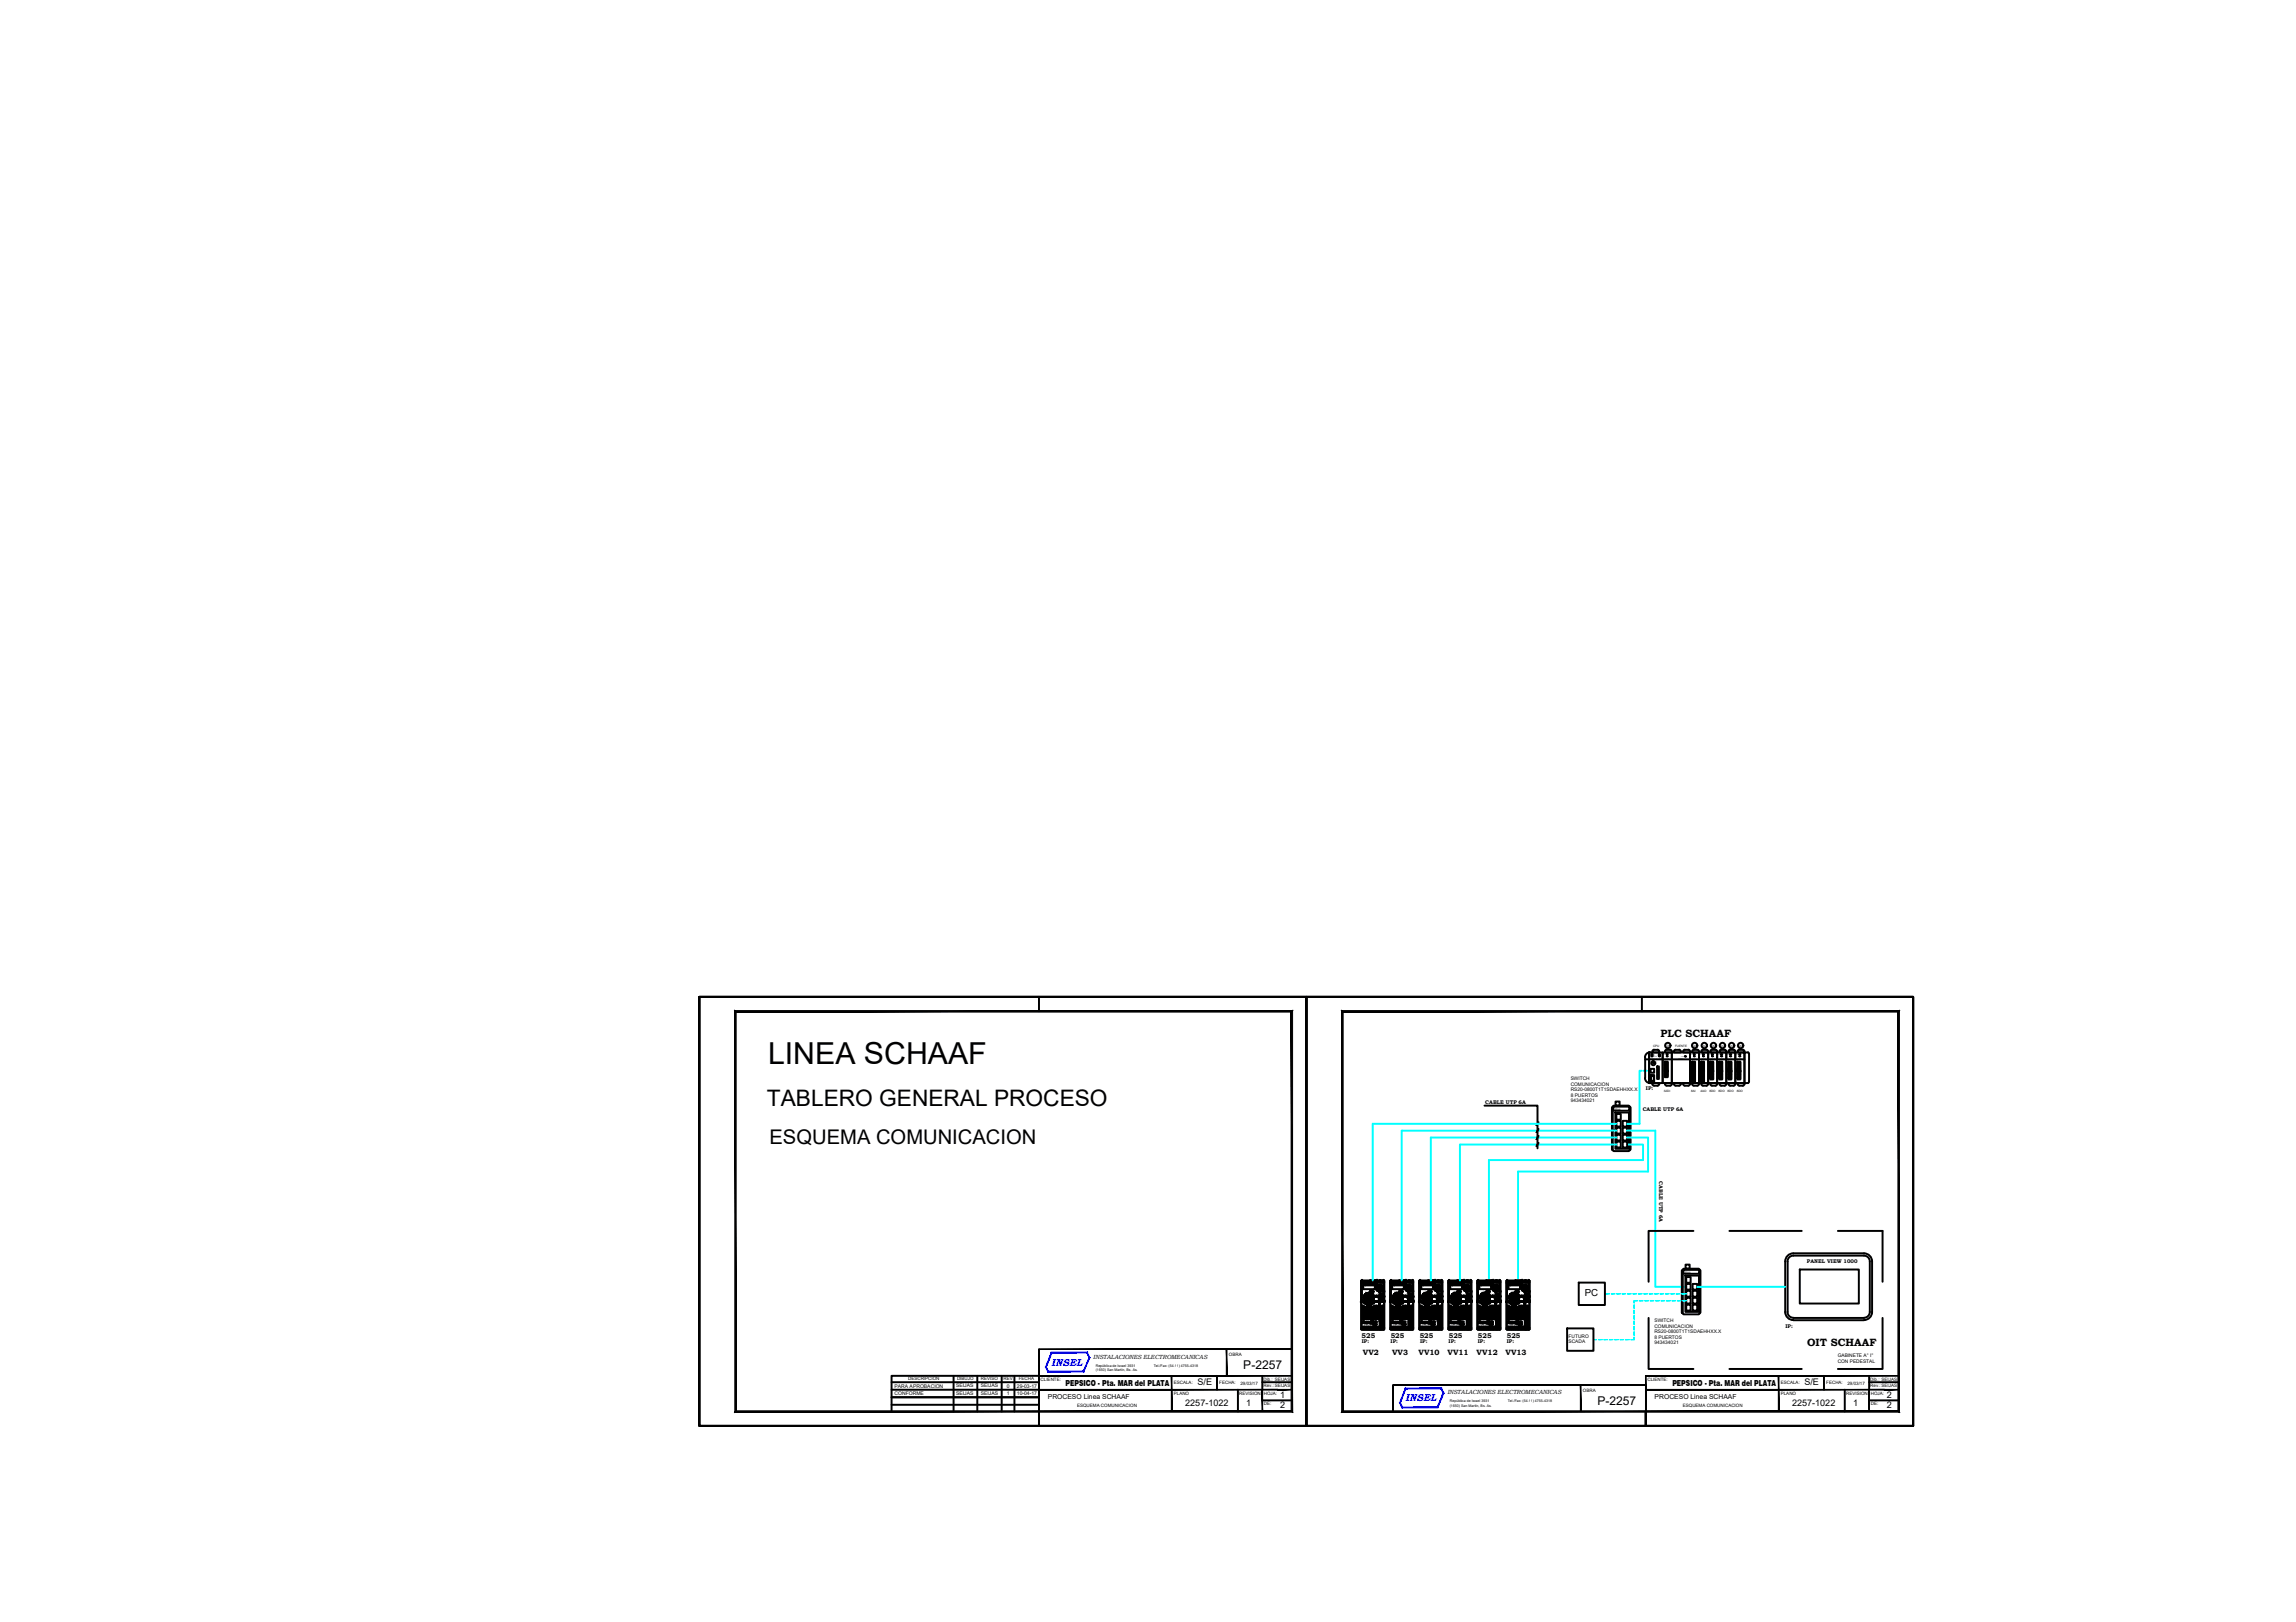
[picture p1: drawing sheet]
<svg xmlns="http://www.w3.org/2000/svg" width="297mm" height="210mm" viewBox="0 0 297 210" stroke-linecap="round" stroke-linejoin="round" font-family="sans-serif">
<defs><g id="words">
<text font-size="3.9" x="99.4" y="137.7">LINEA SCHAAF</text>
<text font-size="2.9" x="99.2" y="143.1">TABLERO GENERAL PROCESO</text>
<text font-size="2.6" x="99.6" y="148">ESQUEMA COMUNICACION</text>
<g font-size="1.6">
<text x="160.9" y="177.2">P-2257</text>
<text x="206.7" y="181.8">P-2257</text>
</g>
<g font-size="1.4">
<text x="214.8" y="134.2">PLC SCHAAF</text>
<text x="233.8" y="174.1">OIT SCHAAF</text>
</g>
<text font-size="1.3" x="205" y="167.8">PC</text>
<g font-size="1.3" fill="#00f">
<text x="136" y="176.7">INSEL</text>
<text x="181.8" y="181.3">INSEL</text>
</g>
<g font-size="1.2">
<text x="154.9" y="179.3">S/E</text>
<text x="233.4" y="179.3">S/E</text>
<text x="153.3" y="181.9">2257-1022</text>
<text x="161.2" y="181.9">1</text>
<text x="165.6" y="182.2">2</text>
<text x="165.6" y="180.9">1</text>
<text x="231.8" y="181.9">2257-1022</text>
<text x="239.8" y="181.9">1</text>
<text x="244.1" y="182.2">2</text>
<text x="244.1" y="180.9">2</text>
</g>
<g font-size="1.1">
<text x="137.9" y="179.4">PEPSICO - Pta. MAR del PLATA</text>
<text x="216.4" y="179.4">PEPSICO - Pta. MAR del PLATA</text>
</g>
<g font-size="1">
<text x="176.3" y="175.4">VV2</text>
<text x="180.1" y="175.4">VV3</text>
<text x="183.5" y="175.4">VV10</text>
<text x="187.3" y="175.4">VV11</text>
<text x="191" y="175.4">VV12</text>
<text x="194.8" y="175.4">VV13</text>
</g>
<g font-size=".9">
<text x="176.2" y="173.1">525</text>
<text x="179.9" y="173.1">525</text>
<text x="183.7" y="173.1">525</text>
<text x="187.4" y="173.1">525</text>
<text x="191.2" y="173.1">525</text>
<text x="195" y="173.1">525</text>
<text x="135.6" y="181">PROCESO Linea SCHAAF</text>
<text x="214.1" y="181">PROCESO Linea SCHAAF</text>
</g>
<g font-size=".8">
<text x="141.4" y="175.8">INSTALACIONES ELECTROMECANICAS</text>
<text x="187.2" y="180.5">INSTALACIONES ELECTROMECANICAS</text>
</g>
<g font-size=".7">
<text x="192.2" y="142.9">CABLE UTP 6A</text>
<text x="212.5" y="143.7">CABLE UTP 6A</text>
<text x="212.9" y="141.1">IP:</text>
<text x="214.6" y="152.9" transform="rotate(90 214.6 152.9)">CABLE UTP 6A</text>
<text x="233.8" y="163.4">PANEL VIEW 1000</text>
<text x="176.2" y="173.8">IP:</text>
<text x="179.9" y="173.8">IP:</text>
<text x="183.7" y="173.8">IP:</text>
<text x="187.4" y="173.8">IP:</text>
<text x="191.2" y="173.8">IP:</text>
<text x="194.9" y="173.8">IP:</text>
<text x="231" y="171.8">IP:</text>
<text x="115.7" y="179.6">PARA APROBACION</text>
<text x="123.7" y="179.5">SEIJAS</text>
<text x="126.9" y="179.5">SEIJAS</text>
<text x="130.2" y="179.6">0</text>
<text x="131.6" y="179.6">29-03-17</text>
<text x="115.7" y="180.6">CONFORME</text>
<text x="123.7" y="180.5">SEIJAS</text>
<text x="126.9" y="180.5">SEIJAS</text>
<text x="130.2" y="180.5">1</text>
<text x="131.6" y="180.6">10-04-17</text>
</g>
<g font-size=".6">
<text x="203.2" y="139.8">SWITCH</text>
<text x="203.2" y="140.5">COMUNICACION</text>
<text x="203.2" y="141.2">RS20-0800T1T1SDAEHHXX.X</text>
<text x="203.2" y="141.9">8 PUERTOS</text>
<text x="203.2" y="142.6">943434021</text>
<text x="202.9" y="173.1">FUTURO</text>
<text x="202.9" y="173.9">SCADA</text>
<text x="214" y="171.1">SWITCH</text>
<text x="214" y="171.8">COMUNICACION</text>
<text x="214" y="172.5">RS20-0800T1T1SDAEHHXX.X</text>
<text x="214" y="173.2">8 PUERTOS</text>
<text x="214" y="173.9">943434021</text>
<text x="117.5" y="178.6">DESCRIPCION</text>
<text x="123.8" y="178.6">DIBUJO</text>
<text x="126.9" y="178.6">REVISO</text>
<text x="129.8" y="178.6">REV.</text>
<text x="131.8" y="178.6">FECHA</text>
<text x="134.6" y="178.7">CLIENTE:</text>
<text x="151.9" y="179.1">ESCALA:</text>
<text x="157.7" y="179.1">FECHA:</text>
<text x="159" y="175.5">OBRA</text>
<text x="160.5" y="179.2">29/03/17</text>
<text x="163.5" y="178.7">Dib.: SEIJAS</text>
<text x="163.5" y="179.5">Rev.:SEIJAS</text>
<text x="213.1" y="178.7">CLIENTE:</text>
<text x="230.4" y="179.1">ESCALA:</text>
<text x="236.3" y="179.1">FECHA:</text>
<text x="237.8" y="175.7">GABINETE A° I°</text>
<text x="237.8" y="176.4">CON PEDESTAL</text>
<text x="239" y="179.2">29/03/17</text>
<text x="242" y="178.7">Dib.: SEIJAS</text>
<text x="242" y="179.5">Rev.:SEIJAS</text>
<text x="139.3" y="182">ESQUEMA COMUNICACION</text>
<text x="151.9" y="180.5">PLANO</text>
<text x="160.3" y="180.5">REVISION</text>
<text x="163.5" y="180.5">HOJA:</text>
<text x="163.5" y="181.8">DE:</text>
<text x="204.8" y="180.1">OBRA</text>
<text x="217.7" y="182">ESQUEMA COMUNICACION</text>
<text x="230.4" y="180.5">PLANO</text>
<text x="238.9" y="180.5">REVISION</text>
<text x="242" y="180.5">HOJA:</text>
<text x="242" y="181.8">DE:</text>
</g>
<g font-size=".5">
<text x="141.8" y="176.9">República de Israel 3931</text>
<text x="141.8" y="177.4">(1650) San Martín, Bs. As.</text>
<text x="149.3" y="176.9">Tel./Fax: (54.11) 4755-4318</text>
<text x="187.6" y="181.5">República de Israel 3931</text>
<text x="187.6" y="182">(1650) San Martín, Bs. As.</text>
<text x="195.1" y="181.5">Tel./Fax: (54.11) 4755-4318</text>
</g>
<g font-size=".4">
<text x="213.9" y="135.4">CPU</text>
<text x="215.6" y="135.4">DI</text>
<text x="216.7" y="135.4">FUENTE</text>
<text x="219.1" y="135.4">AI</text>
<text x="220.2" y="135.4">AO</text>
<text x="221.4" y="135.4">DO</text>
<text x="222.6" y="135.4">DO</text>
<text x="223.8" y="135.4">DO</text>
<text x="224.9" y="135.4">DO</text>
<text x="215.3" y="141.3">32DI</text>
<text x="218.8" y="141.3">8AI</text>
<text x="220" y="141.3">4AO</text>
<text x="221.2" y="141.3">8DO</text>
<text x="222.3" y="141.3">8DO</text>
<text x="223.5" y="141.3">8DO</text>
<text x="224.7" y="141.3">8DO</text>
</g>
<g font-size=".3">
<text x="208.9" y="143.6">Moxa</text>
<text x="217.9" y="164.7">Moxa</text>
</g>
</g></defs>
<!-- layer: 0 -->
<g fill="none" stroke="#000" stroke-width=".25">
<path d="M90.5 129h78.5v55.5h-78.5zM90.5 129h78.5v55.5v-55.5h-78.5v55.5h78.5h-78.5zM134.4 129v1.9M169 129h78.5v55.5h-78.5zM169 129h78.5v55.5v-55.5h-78.5v55.5h78.5h-78.5zM212.4 129v1.9M192.1 143.1h6.8v5.5M208.5 143.3l.3-.2h1.9l.3 .2v5.5l-.3 .2h-1.9l-.3-.2zM208.6 143.2v5.7M208.7 143.2h2.1v.5h-2.1zM209 144h1.7v4.7h-1.7zM209 142.6h.5v.5h-.5z"/>
<path d="M209.1 145h.6v.8h-.6zM209.1 144.2h.6v.7h-.6zM209.1 145.9h.6v.8h-.6zM209.1 146.8h.6v.8h-.6zM209.1 147.7h.6v.8h-.6zM209.9 145h.6v.8h-.6zM209.9 145.9h.6v.8h-.6zM209.9 146.8h.6v.8h-.6zM209.9 147.7h.6v.8h-.6zM210.8 143.2v5.7M115.3 178.9h19.1M115.3 179.8h19.1"/>
<path d="M123.4 178v4.7M126.4 178v4.7M129.6 178v4.7M131.2 178v4.7M134.4 178h-19.1v4.7M157.4 178v1.8M160.2 179.8v2.9M163.3 178.9h3.8M163.3 178v1.8M176.1 165.7v6.3M176.1 165.9h3M176.1 171.8h3"/>
<path d="M176.1 168.5h.3M176.1 165.7h.1M176.1 165.7h2.5M176.1 165.7v6.4h3v-6.4M176.2 165.7h.1M176.2 165.8h.1M176.2 165.7v.2h2.8v-.2M176.2 168.4v-.1l.2 .1M176.2 166v.1v-.1h1.8M176.2 172h.1M176.2 171.7h.1M176.2 170.7h.1"/>
<path d="M176.2 169h.1M176.2 169v1.7M176.2 171.7v.4M176.2 170.7h.1h.1M176.2 171.7h.1h.1M176.2 169l.1-.1 .1 .1M176.3 171.7v.3h.1M176.3 172h.1M176.3 169v1.7M176.3 170.7h.1M176.3 171.7h.1M176.3 169h.1"/>
<path d="M176.3 165.9h.1M176.3 168.5l.3 .2M176.4 168.5l.2 .2M176.4 166.3h1.5v.5h-1.5zM176.4 168.4h.1M176.4 168.4l.2 .2M176.4 171.7h.1M176.4 170.7h.1M176.4 169h.1M176.4 169v1.7M176.4 171.7v.4M176.4 172h.1"/>
<path d="M176.4 165.9h.1M176.5 172h.1M176.5 171.7h.1M176.5 170.7h.1M176.5 169.2h.1M176.5 165.9h.1M176.5 169.2v1.5M176.5 171.7v.4M176.5 169.1h.1M176.5 171.7v.3h.1M176.5 166.2l.1 .1 .1-.1h-.2M176.5 166.2l.1-.2 .2 .1-.1 .1h-.2"/>
<path d="M176.5 168v-.2v.2M176.5 167.8h.1h-.1M176.6 167.8v.1zM176.6 167.9h.1M176.6 166.2h.1M176.6 166.1h.1M176.6 166.1l-.1 .1M176.6 166.1v.1M176.6 168.7a1.03 1.03 0 0 0 1 0M176.6 168.6a1.01 1.01 0 0 0 1 0M176.6 166.3h.1M176.6 166.2h-.1"/>
<path d="M176.6 166.2v.1M176.6 167.4a.65 .65 0 0 0 0 .9M176.6 167.5l-.1 .2v.3l.1 .3M176.6 168h-.1h.1M176.6 167.8h.1M176.6 168.6a.94 .94 0 0 0 1 0M176.6 168.3l.3-.2-.3 .2M176.6 171.7h.1M176.6 170.7h.1M176.6 169.2h.1M176.6 169.2v1.5M176.6 171.7l.1 .4"/>
<path d="M176.7 172h.1M176.7 166.3h.1M176.7 166.2h.1M176.7 167.9h.1M176.7 167.9h-.1M176.7 167.4l.2 .3-.2-.3M176.7 167.9v.1M176.7 166.1v.1M176.7 166.1l-.1 .1M176.7 166.1h.1M176.7 168.7h.1M176.8 172h.1"/>
<path d="M176.8 167.9h-.1M176.8 171.7h.1M176.8 170.7h.1M176.8 169.3h.1M176.8 167.9h.1M176.8 169.3v1.4M176.8 171.7v.4M176.8 169.3v-.1l.1 .1M176.8 171.7v.3h.1v-.3M176.9 167.7v.3M176.9 167.7l-.3-.2 .3 .2M176.9 168.1l-.3 .2 .3-.2"/>
<path d="M176.9 166.1l-.1 .1h.1M176.9 166.1v.1M176.9 167.9l.1 .1M176.9 166.2h.1M176.9 171.7v.4M176.9 169.3v1.4M176.9 168.9h.4M176.9 167.7h.4M176.9 167.6h.4M176.9 172h.1M176.9 167.7l-.2-.3 .2 .3M176.9 168.1l-.2 .3 .2-.3"/>
<path d="M176.9 168.9h.1M176.9 166.2l.1-.1v.1M177 168.9h.1M177 169h.2M177 169h.1M177 166.1v.1M177 168.8h.1M177 167.9h.1M177 167.9v.1M177 172h.1M177 167.7l-.1 .1M177 168.1h.2"/>
<path d="M177 167.8v.1M177 166.2h.1zM177 169.1h.1M177 171.7h.1M177 170.7h.1M177 170.7v-1.3v1.3M177 167.8h.1M177 171.7v.4M177 171.7h.1h.1M177 170.7h.1h.1M177 169.4l.1-.1 .1 .1M177 169.1h.2"/>
<path d="M177 167.8l.1 .1M177 166.2h.1M177 171.7v.3h.2v-.3M177 172h.2M177 171.7h.2M177 170.7h.2M177 169.4h.2M177.1 169.1h.1M177.1 168.3v.1v-.1M177.1 167.5v-.1v.1M177.1 169.1v.1M177.1 167.8v.1"/>
<path d="M177.1 167.9h.1M177.1 167.7h.1M177.1 167.9v.1M177.1 167.9l-.1-.1 .1 .1M177.1 166.2h.1M177.1 167.4l.1 .1h-.1h.1M177.2 167.9h.1M177.2 167.9h-.1M177.2 169.1l-.1 .1M177.2 168.3h-.1h.1M177.2 168.3l-.1 .1 .1-.1M177.2 167.9h-.1h.1"/>
<path d="M177.2 166.2l-.1-.1 .1 .1M177.2 171.7v.4M177.2 169.4v1.3zM177.2 166.2h.1M177.2 169.1h.1M177.2 172h.1M177.2 167.8v.2zM177.2 169h.1M177.2 169h-.2M177.2 166.1l.1 .1zM177.3 167.8v.1M177.3 167.1v.1"/>
<path d="M177.3 165.8h.6M177.3 166.2h.1M177.3 167.1h.1M177.3 169h-.1M177.3 166.1v.1M177.3 168.1h-.4M177.3 168.9h.1M177.3 168.9h-.4M177.3 165.7v.1M177.3 172h.1M177.3 167.7l.2-.3-.2 .3M177.3 167.7l.3-.3-.3 .3"/>
<path d="M177.3 171.7h.1M177.3 170.7h.1M177.3 169.3h.1M177.3 169.3v1.4M177.3 171.7v.4M177.3 169.3l.1-.1v.1M177.3 168l-.1 .1M177.3 165.7h.6M177.3 171.7v.3h.1M177.3 165.7h.1M177.3 167.7v.3l.3 .3M177.3 166.1v.1z"/>
<path d="M177.3 167.7v.3M177.3 167.1l.1 .1M177.4 168.1l.2 .2-.2-.2M177.4 167.2h.1M177.4 166.2h.1M177.4 167.2v-.1v.1M177.4 167.1v.1M177.4 166.1v.1zM177.4 171.7h.1M177.4 170.7h.1M177.4 169.3h.1M177.4 169.3v1.4"/>
<path d="M177.4 171.7v.4M177.4 172h.1M177.4 166.2l.2-.1-.1 .1v-.1v.1zM177.5 167.1v.1v-.1M177.5 166.2h.1M177.5 168.4l-.3 .1h-.2l-.3-.1M177.5 168.4l-.2-.3 .2 .3M177.5 167.1l.1 .1h-.1M177.5 167.1h.1M177.5 172h.1M177.5 171.7h.1M177.5 170.7h.1"/>
<path d="M177.5 169.2h.1M177.5 167.1v.1M177.5 169.2v1.5M177.5 171.7v.4M177.5 171.7h.1h.1M177.5 170.7h.1h.1M177.5 169.1h.1h.1M177.5 168.4a.65 .65 0 0 1-.8 0M177.6 168.4l-.3-.3 .3 .3M177.6 167.9h-.1h.1M177.6 167.9h.1M177.6 171.7v.3h.1"/>
<path d="M177.6 172h.1M177.6 169.2v1.5M177.6 171.7h.1M177.6 170.7h.1M177.6 169.1h.1M177.6 166.2h.1M177.6 167.5l.1 .2v.3l-.1 .3M177.6 167.4a.65 .65 0 0 1 0 .9M177.6 167.5l-.2 .2 .2-.2M177.6 167.5l-.3 .2M177.6 166.1l.1 .1zM177.7 166.2h.1"/>
<path d="M177.6 167.1v.1M177.7 167.9h-.1h.1M177.7 167.8h.1M177.7 167.1h.1M177.7 167.2h.1M177.7 167.8v.1M177.7 171.7h.1M177.7 170.7h.1M177.7 169.2h.1M177.7 169.2v1.5M177.7 171.7v.4M177.7 167.1v.1"/>
<path d="M177.7 172h.1M177.8 172h.1M177.8 171.7h.1M177.8 170.7h.1M177.8 169h.1M177.8 165.9h.1M177.8 168.5h.1M177.8 169v1.7M177.8 171.7v.4M177.8 169l.1-.1v.1M177.8 171.7v.3h.1v-.3M177.8 168.4l-.2 .2"/>
<path d="M177.8 168.4h.1M177.8 168.5l-.2 .2M177.9 168.5l-.3 .2M177.9 168.5h1.2M177.9 168.5h.1M177.9 165.9h.1M177.9 165.7h.1M177.9 165.7v.1M177.9 171.7l.1 .4M177.9 169v1.7M178 172h.1M178 165.9h.1"/>
<path d="M178 166v.1v-.1M178 166h-1.8h1.8M178 166.7l.1 .2 .3 .2M178 171.7h.1h.1M178 170.7h.1h.1M178 169l.1-.1 .1 .1M178 171.7h.1M178 170.7h.1M178 169h.1M178 166.1v.6M178 169v1.7M178 166.7l.2 .4h.2"/>
<path d="M178 166.7a.39 .39 0 0 0 .4 .4M178 166.2h.1M178 166.3h.1M178.1 166.2v-.1v.6v-.4M178.1 166.3h.1M178.1 165.9h.1M178.1 172h.1M178.1 166.2h.1M178.1 171.7l-.1 .4M178.1 166.7v.2l.3 .2M178.1 165.9v.8M178.1 166.7l.2 .3h.1"/>
<path d="M178.1 165.7v.2v-.2M178.1 165.7v1M178.1 166h.9v1l-.6 .1M178.1 166.7l.1 .2 .2 .1M178.1 165.7h.1M178.1 166v.7M178.2 171.7h.1M178.2 170.7h.1M178.2 169h.1M178.2 169v1.7M178.2 171.7v.4M178.2 172h.1"/>
<path d="M178.3 172h.1M178.3 171.7h.1M178.3 170.7h.1M178.3 169h.1M178.3 169v1.7M178.3 171.7v.4M178.3 169v-.1l.1 .1M178.3 166.5v.1M178.3 166.7h.1M178.3 165.8h.1M178.3 171.7v.3h.1M178.3 166.5l.1 .1"/>
<path d="M178.3 166.5h.1M178.3 166.5v.2M178.3 166.7l.1 .1M178.3 166.6l.1 .1M178.4 166.7v.1M178.4 166.6v.1M178.4 166.4h.1M178.4 166.3l.1 .1M178.4 166.3l-.2 .2 .2 .3M178.4 166.4l-.1 .1M178.4 167.9l.4-.1 .1 .1-.1 .3-.4-.1M178.4 165.8h-.1h.5"/>
<path d="M178.4 165.8h.4M178.4 166.7h-.1M178.4 166.3h.1M178.4 166.8h.2M178.4 168.1l.1 .1M178.4 167.9h.4v.3M178.4 167.9v.2v-.2M178.4 171.7h.1M178.4 170.7h.1M178.4 169h.1M178.4 169v1.7M178.4 171.7v.4"/>
<path d="M178.4 167.1h.1M178.4 166.7l.1 .1M178.4 172h.1M178.4 167.1h.6M178.4 167.1h.7h-.6M178.4 168.6h.1v.2v-.1v.1v-.1l-.1 .1zM178.4 167.1h.7M178.5 167.1h-.1M178.5 166.6h.1M178.5 168.5v.1zM178.5 168.6h.1M178.5 168.8h.1"/>
<path d="M178.5 168.9v-.1v.1M178.5 167.1h.1M178.5 166.7l-.1 .1M178.5 165.7h.1M178.5 165.8h.1h-.1M178.5 166.7l.1-.2-.2 .1 .1 .1M178.5 168.7h.1M178.5 168.2h.3M178.5 166.7h.1M178.5 165.7v.1M178.5 166.8h-.1M178.5 171.1v.1z"/>
<path d="M178.5 166.3l-.2 .2M178.5 171h.2M178.5 172h.1M178.5 166.3l.1 .1M178.5 171.4v.1h.1M178.5 171.7h.1M178.5 171h.1M178.5 170.7h.1M178.5 169h.1M178.5 169v1.7M178.5 171.3h.1M178.5 171.4v.1"/>
<path d="M178.5 171.4l.1 .1v-.1M178.5 171.7h.1h.1M178.5 170.7h.1h.1M178.5 169l.1-.1 .1 .1M178.5 165.8h.1M178.5 172h.2M178.5 171.7v.4M178.5 171.7h.2M178.6 166.5l-.1 .1 .1-.1M178.6 166.5h.1M178.6 171.2l-.1 .1h.1M178.6 171.1v.1h.1"/>
<path d="M178.6 171.1h.1M178.6 171.1l-.1 .1M178.6 166.5l-.2 .1M178.6 166.5l-.1 .1M178.6 165.7h.1M178.6 171.3h.1M178.6 171.4v.1zM178.6 165.8l.1 .1M178.6 171.4h.1M178.6 165.8v.1M178.6 171h.1M178.6 166.5l-.1 .2"/>
<path d="M178.6 166.7l-.1 .1h.2M178.6 165.9h.1M178.6 166.3h.1M178.6 171.1v.1M178.6 166.7l.1 .1M178.6 166.2l-.2 .1M178.6 166.4h.1M178.6 166.4h-.2M178.6 166.2l.2 .1M178.6 171.2v.1h.1M178.6 165.7h.5M178.6 166.7v.1"/>
<path d="M178.7 165.9h.1M178.7 171h.1M178.7 171.1v.1M178.7 171.2v.1M178.7 166.7v.1M178.7 166.4v.2M178.7 166.7h-.1M178.7 171.7v.3h-.2M178.7 171.7v.4M178.7 169v1.7M178.7 166.4l.1 .1-.2-.2v.1M178.7 166.6h.1"/>
<path d="M178.7 171.4v.1M178.7 172h.1M178.7 171.4h.1M178.7 171.1h.1M178.7 166.7h.1M178.7 166.6l-.1 .1M178.7 166.8h.1M178.7 171.1l-.1 .1M178.7 166.5v.1M178.7 166.6v.2M178.7 165.8h.1M178.8 166.5l-.1 .1"/>
<path d="M178.8 171.5h.1M178.8 172h.1M178.8 166.5h.1h-.1M178.8 166.6h.1h-.1M178.8 171.7h.1M178.8 171.4h.1M178.8 170.7h.1M178.8 169h.1M178.8 165.9h.1M178.8 169v1.7M178.8 171.4v.1M178.8 166.6h-.1"/>
<path d="M178.8 166.7h.1M178.8 169l.1-.1v.1M178.8 165.8h-.1M178.8 171.3h.1M178.8 166.3l-.1 .1h.1M178.8 166.8l-.1-.1 .1 .1M178.8 171.2v.1zM178.8 165.8h.1M178.8 171.7v.4M178.8 166.3l.1 .2M178.8 166.7v.1M178.9 171.4h.1"/>
<path d="M178.9 171h.1M178.9 166.5v.1M178.9 166.6l-.1 .1M178.9 171.7v.3h-.1M178.9 171.7l.1 .4M178.9 169v1.7M178.9 167.1l.1 .1M179 172h.1M179 171h-.1M179 167.1h.1M179 165.7h.1M179 165.8h.1"/>
<path d="M179 168.4h-1.2M179 168.3l-.1 .1zM179 168.4h.1M179 167.8h.1M179 168.3h.1M179 167.2v1.1M179 168.3v.1M179.1 167.1h.1M179.1 168.4h.1M179.1 168.3h.1M179.1 165.7l-.1 6.3M179.1 168.3h-.1"/>
<path d="M179.1 167.8h-.1M179.9 165.7v6.3M179.9 165.9h2.9M179.9 171.8h2.9M179.9 168.5h.2M179.9 165.7h.1M179.9 165.7h2.9M179.9 165.7v6.4h2.9v-6.4M179.9 166.1v2.2M180 165.7l-.1 .2h2.8v-.2M180 165.9h.1M180 165.7h.1"/>
<path d="M180 165.8h.1M180 168.4l-.1-.1 .2 .1M180 166l-.1 .1 .1-.1h1.7M180 170.7h.1M180 171.7h.1M180 169l.1-.1v.1M180 169h.1M180 172h.1M180 169v1.7M180 171.7v.4M180.1 165.9h.1M180.1 168.5l.1 .1a1.08 1.08 0 0 0 1.2 .1"/>
<path d="M180.1 166.3h1.5v.5h-1.5zM180.1 168.5h.1M180.1 168.5l.3 .2-.3-.2M180.1 168.4h.1M180.1 171.7h.1M180.1 170.7h.1M180.1 169h.1M180.1 169v1.7M180.1 171.7l.1 .4M180.1 168.4l.3 .2M180.2 172h.1M180.2 165.9h.1"/>
<path d="M180.3 171.7h.1M180.3 170.7h.1M180.3 169.1h.1M180.3 172h.1M180.3 169.2h.1M180.3 165.9h.1M180.3 169.2v1.5M180.3 171.7v.4M180.3 171.7v.3h.1v-.3M180.3 166.2h.2h-.2M180.3 166.1l.2-.1v.2h-.2zM180.3 168v-.2v.2"/>
<path d="M180.3 167.8h.1M180.3 167.8v.1zM180.3 167.9h.1M180.3 166.2l.1 .1M180.3 166.1v.1M180.3 166.1l.1 .1M180.3 166.2v.1M180.4 168.6a1.01 1.01 0 0 0 1 0M180.4 167.9h.1M180.4 167.8h.1M180.4 166.3h.1M180.4 166.2h.1"/>
<path d="M180.4 167.4a.65 .65 0 0 0 0 .9M180.4 167.5l-.1 .2v.3l.1 .3M180.4 168h-.1h.1M180.4 168.3l.2-.2-.2 .2M180.4 167.9v.1M180.4 166.2v.1M180.4 168.6a.94 .94 0 0 0 .9 0M180.4 171.7v.4M180.4 169.2v1.5M180.4 172h.1M180.5 167.9h.1M180.5 167.9l-.1 .1"/>
<path d="M180.5 166.3h.1M180.5 167.4l.2 .3-.2-.3M180.5 167.9v.1zM180.5 166.1v.1M180.5 166.1v.1h-.2M180.5 166.1l-.1 .1M180.5 168.7h.1M180.5 171.7h.1h.1M180.5 170.7h.1h.1M180.5 169.3l.1-.1 .1 .1M180.5 172h.1M180.5 171.7h.1"/>
<path d="M180.5 170.7h.1M180.5 169.3h.1M180.5 169.3v1.4M180.5 171.7v.4M180.5 171.7v.3h.2v-.3M180.5 172h.2M180.6 167.7l-.2-.2 .2 .2M180.6 166.2h.1M180.6 167.7v.3M180.7 167.7v.3M180.7 167.7l-.3-.2 .3 .2M180.7 168.1l-.3 .2 .3-.2"/>
<path d="M180.7 171.7v.4M180.7 169.3v1.4M180.7 166.1l-.1 .1M180.7 166.1v.1M180.7 166.1v.1v-.1M180.7 168.9h.3M180.7 172h.1M180.7 168.9h.1M180.7 167.9v.1M180.7 167.7h.3M180.7 167.6h.3M180.7 167.7l-.3-.3 .3 .3"/>
<path d="M180.7 168.1l-.3 .3 .3-.3M180.7 168.1l-.2 .3 .2-.3M180.7 169h.1M180.7 169h.3M180.8 168.8h.1M180.8 169h.2M180.8 167.7l-.1 .1M180.8 168.1h.1M180.8 169.1h.1M180.8 171.7h.1M180.8 170.7h.1M180.8 172h.1"/>
<path d="M180.8 167.8v.1M180.8 167.9h.1M180.8 167.9v.1M180.8 166.2h.1M180.9 166.2h.1M180.8 169.4h.1M180.8 167.8h.1M180.8 169.4v1.3M180.8 169.1h.2M180.8 168.3l.1 .1-.1-.1M180.8 167.5l.1-.1-.1 .1M180.8 171.7v.4"/>
<path d="M180.8 169.1l.1 .1M180.8 169.3l.1 .1zM180.8 167.7h.2M180.9 166.1h.1M180.9 169.2h.1M180.9 167.9h.1M180.9 167.4v.1h-.1h.1M180.9 166.1v.1M180.9 169.1h.1M180.9 168.3h-.1h.1M180.9 168.3v.1v-.1M180.9 169.1v.1"/>
<path d="M180.9 167.8h.1M180.9 168v-.2v.2M180.9 171.7v.3h-.1M180.9 171.7l.1 .4M180.9 169.4l.1 1.3zM181 172h.1M181 169.1h.1M181 168h.1M181 167.8v.2v-.2M181 169h.1M181 166.2h.1M181 169h-.3"/>
<path d="M181 166.1v.1h-.1M181 166.1v.1h.1l-.1-.1M181 165.8h.7M181 166.1h.1M181 167.8l.1 .1M181 167.1l.1 .1M181 166.1v.1M181 167.1h.1M181 168.1h-.3M181 168.9h.1M181 171.7h.1h.1M181 169.3l.1-.1 .1 .1"/>
<path d="M181 168.9h-.3M181 168v.1M181 167.7l.3-.3-.3 .3M181 165.7h.6M181 171.7h.1M181 170.7h.1M181 169.3h.1M181 165.7v.1M181 169.3v1.4M181.1 171.7h.1M181.1 169.3h.1M181.1 165.7h-.1v.1"/>
<path d="M181.1 167.1v.1M181.1 172h.1M181.1 171.7l-.1 .4M181.1 167.2h.1M181.1 166.1v.1zM181.1 168v-.3v.3l.2 .3M181.1 168.1l.2 .2-.2-.2M181.1 167.1v.1zM181.2 167.1h.1M181.2 167.2h.1M181.2 166.2h.1M181.2 172h.1"/>
<path d="M181.2 169.3v1.4h-.1h-.1M181.2 171.7v.4M181.2 167.1v.1zM181.2 166.2l.1-.1v.1M181.3 168.4l-.3 .1h-.3l-.2-.1M181.3 171.7h.1M181.3 170.7h.1M181.3 169.1h.1M181.3 172h.1M181.3 168.4l-.3-.3 .3 .3M181.3 167.1h.1M181.3 169.2h.1"/>
<path d="M181.3 169.2v1.5M181.3 171.7v.4M181.3 166.1v.1M181.3 171.7v.3h.1v-.3M181.3 168.4a.65 .65 0 0 1-.9 0M181.3 167.9h-.1h.1M181.3 167.9h.1M181.3 167.5l-.2 .2 .2-.2M181.3 166.2h.1M181.3 167.5l-.2 .2M181.3 167.5l.2 .2v.3l-.2 .3M181.3 167.4a.65 .65 0 0 1 0 .9"/>
<path d="M181.4 166.2h.1M181.4 167.1v.1M181.4 167.9h.1M181.4 167.1h.1M181.4 167.2h.1M181.4 167.9h-.1h.1M181.4 167.8h.1M181.4 171.7v.4M181.4 169.2v1.5M181.4 166.2v-.1v.1M181.4 167.8v.1M181.4 172h.1"/>
<path d="M181.5 167.1v.1M181.5 172h.1M181.5 171.7h.1M181.5 170.7h.1M181.5 169h.1M181.5 169v1.7M181.5 171.7h.1h.1M181.5 170.7h.1h.1M181.5 169l.1-.1 .1 .1M181.6 172h.1M181.6 165.9h.1M181.6 168.5h.1"/>
<path d="M181.6 171.7l-.1 .4M181.6 171.7h.1M181.6 168.4l-.3 .2M181.6 168.4h.1M181.6 168.5l-.2 .2M181.6 168.5h1.2M181.6 165.7l.1 .1M181.7 165.7h-.1M181.7 165.9h.1M181.7 171.7v.3h-.1M181.7 171.7v.4M181.7 169v1.7"/>
<path d="M181.7 172h.1M181.7 166l.1 .1-.1-.1M181.7 166h-1.7h1.7M181.8 166.7l.2 .4h.2h-.2zM181.8 172h.1M181.8 171.7h.1M181.8 170.7h.1M181.8 169h.1M181.8 169v1.7M181.8 169l.1-.1v.1M181.8 166.3h.1M181.8 166.2h.1"/>
<path d="M181.8 166.1v.6M181.8 166.1h.1M181.8 171.7v.4M181.8 166.7l.1 .2 .3 .2M181.8 165.9h.1M181.8 165.9v.8M181.9 166.7v.2l.3 .1M181.9 165.7v.2zM181.9 166h.9v1l-.6 .1M181.9 166.3h-.1M181.9 165.7v1M181.9 166.7l.1 .3h.2"/>
<path d="M181.9 165.7h.1M181.9 166v.7h-.1M181.9 165.7v.2M181.9 171.7v.3h-.1M181.9 171.7l.1 .4M181.9 169v1.7M182 172h.1M182 171.7h.1M182 170.7h.1M182 169h.1M182 169v1.7M182 171.7v.4"/>
<path d="M182 171.7h.1h.1M182 170.7h.1h.1M182 169l.1-.1 .1 .1M182.1 166.7h.1M182.1 165.8h.1M182.1 171.7v.3h.1v-.3M182.1 172h.1M182.1 169v1.7M182.1 171.7h.1M182.1 170.7h.1M182.1 169h.1M182.1 166.6v.1"/>
<path d="M182.1 166.5h.1M182.1 166.8h.1M182.1 166.5v.1M182.1 166.7l.1 .1M182.1 166.6v-.1v.2M182.1 166.6h-.1M182.1 166.4v.1l.1-.1M182.1 165.8h.4M182.1 166.4h.1M182.2 166.4h.1l.2 .1M182.2 166.4l-.1 .2M182.2 167h.1"/>
<path d="M182.2 166.4h-.1M182.2 167.1h.1M182.2 166.8h.1M182.2 166.3v.1M182.2 166.4h.1zM182.2 168.8h.1M182.2 168.6h.1v.2v-.1l-.1 .1zM182.2 171.7v.4M182.2 169v1.7M182.2 165.7h.1M182.2 172h.1M182.2 167.1h.5"/>
<path d="M182.2 167.1h.6h-.5M182.2 166.6l.1 .1M182.2 166.7v.1v-.1M182.2 168.9h.1M182.2 168.5l.1 .1zM182.3 168.6h.1M182.2 168.6h.1M182.2 168.7h.1M182.2 168.9v-.1l.1 .1M182.3 165.7h.1M182.3 166.7l.1-.2-.1 .2M182.3 168.7h.1"/>
<path d="M182.3 168.2h.3M182.3 166.7h.1M182.3 165.7l-.1 .1M182.3 171.4h.1M182.3 168.8h.1M182.3 171.1v.1zM182.3 171.3v-.1v.1M182.3 171.4v.1M182.3 171.3h.1M182.3 167.1h-.1M182.3 167.1h.1M182.3 165.8h.1"/>
<path d="M182.3 172h.1M182.3 171.7h.1M182.3 170.7h.1M182.3 169h.1M182.3 169v1.7M182.3 171.7v.4M182.3 169l.1-.1v.1M182.3 171.3v-.1h.2l-.1 .1M182.3 171.7v.3h.1v-.3M182.3 171h.1M182.3 166.3l.1 .1M182.3 166.5l-.1 .1"/>
<path d="M182.3 166.5h.1M182.3 165.8l.1 .1M182.3 171.2v.1M182.3 166.3v.1M182.4 171.3h.1M182.4 171.4v.1M182.4 171.1h.1M182.4 165.8l.1 .1M182.4 171.4h.1M182.4 171.1h.1v.1l-.1-.1M182.4 166.5h.1M182.4 171.1l-.1 .1"/>
<path d="M182.4 171h-.1M182.4 166.5l-.1 .2M182.4 166.7l-.1 .1h.1M182.4 166.2a.25 .25 0 0 0-.4 .3l.1 .3M182.4 165.9h.1M182.4 171h.1M182.4 171.4l-.1 .1M182.4 171.2l-.1 .1M182.4 166.3h.1M182.4 171.2h.1M182.4 166.7v.1M182.4 166.7l-.1 .1"/>
<path d="M182.4 166.4h.1M182.4 166.7h.1M182.4 166.4h-.1M182.4 171.7l.1 .4M182.4 169v1.7M182.5 166.4v.1M182.5 166.7h-.1M182.5 166.6h.1M182.5 171.4h-.2v.1M182.5 171h.1M182.5 172h.1M182.5 166.8h.1"/>
<path d="M182.5 171h-.1M182.5 171h-.2M182.5 171.4h.1M182.5 166.6v.1M182.5 166.5v.1M182.5 166.7v.1M182.5 165.8h-.4M182.5 166.5v.2M182.5 165.9h.1M182.5 171.7h.1h.1M182.5 170.7h.1h.1M182.5 169l.1-.1 .1 .1"/>
<path d="M182.5 171.5h.1M182.5 171.3h.1M182.5 171.4v.1zM182.5 166.5h.1h-.1M182.5 166.3v.1h.1M182.5 166.6h.1h-.1M182.5 171.7l.1 .3h.1v-.3M182.5 169v1.7M182.5 171.7v.4M182.5 171.7h.2M182.5 170.7h.2M182.5 169h.2"/>
<path d="M182.5 166.3l.1 .2M182.6 167.8v.3v.1M182.6 167.8v.1M182.6 171.2l-.1 .1zM182.6 167.8h-.4v.3l.4 .1M182.6 167.8l-.4 .1v.3M182.6 172h.1M182.6 171.5h.1M182.6 165.8h.1M182.6 171.4h.1M182.6 165.9h.1M182.6 168.1v.1"/>
<path d="M182.6 171h.1M182.6 166.5v.1M182.6 166.6v.1h-.1M182.7 171h-.1M182.7 171.7v.4M182.7 169v1.7M182.7 171h.1M182.7 171.4h.1M182.7 172h.1M182.7 167.1l.1 .1M182.7 167.1h.1M182.7 165.7h.1"/>
<path d="M182.7 165.8h.1M182.8 168.4h.1M182.8 168.4h-1.2M182.8 167.8h.1M182.8 168.3l-.1 .1zM182.8 168.3h.1M182.8 167.2v1.1M182.8 167.1h.1M182.8 165.7h.1M182.8 165.7v6.3M182.8 168.3v.1M182.8 167.1h-.6"/>
<path d="M183.6 165.7v6.3M183.6 165.9h2.9M183.6 171.8h3M183.6 168.5h.3M183.6 165.7h.1M183.6 168.3l.3 .1M183.6 165.7h2.5M183.6 165.7v6.4h3v-6.4M183.7 166.1v2.2v.1M183.7 165.7v.2h2.8v-.2M183.7 165.7h.1M183.7 165.8h.1"/>
<path d="M183.7 165.7v.2M183.7 166l-.1 .1M183.8 170.7h.1M183.8 171.7h.1M183.8 169v-.1l.1 .1M183.8 172h.1M183.8 169h.1M183.8 169v1.7M183.8 171.7v.4M183.8 171.7v.3h.1v-.3M183.8 165.9h.1M183.8 168.5l.3 .2"/>
<path d="M183.9 168.5l.2 .2M183.9 166.3h1.5v.5h-1.5zM183.9 168.5h.1M183.9 168.4h.1M183.9 168.4l.2 .2M183.9 171.7v.4M183.9 169v1.7M183.9 172h.1M183.9 165.9h.1M184 171.7h.1h.1M184 170.7h.1h.1M184 169.1h.1h.1"/>
<path d="M184 172h.1M184 171.7h.1M184 170.7h.1M184 169.2h.1M184 165.9h.1M184 169.2v1.5M184 171.7v.4M184 169.1h.1M184 171.7v.3h.2v-.3M184 172h.2M184.1 165.9h.1M184.1 168v-.2v.2"/>
<path d="M184.1 167.8h.1M184.1 166.2h.2v-.1l-.2-.1v.3l.2-.1h-.2M184.1 167.8v.1zM184.1 167.9h.1M184.1 166.1v.1M184.1 166.1l.1 .1v-.1M184.1 168.6a1.01 1.01 0 0 0 1 0M184.1 168.7h.1M184.1 166.2h.1M184.1 166.2v.1M184.1 167.4a.65 .65 0 0 0 0 .9M184.1 167.5l-.1 .2v.3l.1 .3"/>
<path d="M184.1 168h.1M184.1 166.2l.1 .1M184.1 168.6a.94 .94 0 0 0 1 0M184.2 167.9h.1M184.2 168.3l.2-.2-.2 .2M184.2 166.3h.1M184.2 171.7v.4M184.2 169.2v1.5M184.2 166.2h-.1M184.2 166.2v.1M184.2 172h.1M184.2 166.1v.1"/>
<path d="M184.2 166.2h.1M184.2 167.4l.3 .3-.3-.3M184.2 167.9v.1M184.3 167.9h.1M184.3 168.7h.1M184.3 171.7h.1M184.3 170.7h.1M184.3 169.3l.1-.1v.1M184.3 172h.1M184.3 167.9h-.1M184.3 169.3h.1M184.3 169.3v1.4"/>
<path d="M184.3 171.7v.4M184.3 166.2h.1M184.4 167.7v.3M184.4 167.7l-.2-.2 .2 .2M184.4 166.2h.1M184.4 168.1l-.2 .2 .2-.2M184.4 166.1h.1M184.4 166.1l-.1 .1M184.4 166.1v.1M184.4 171.7v.3h-.1M184.4 171.7l.1 .4M184.4 169.3v1.4"/>
<path d="M184.4 166.1l.1 .1v-.1v.1M184.4 167.7h.4M184.4 167.6h.4M184.4 168.9h.4M184.5 168.9h.3M184.5 172h.1M184.5 167.9v.1M184.5 167.7l-.3-.3 .3 .3M184.5 168.1l-.3 .3 .3-.3M184.5 168.9h.1M184.5 169h.1M184.5 169h.2"/>
<path d="M184.5 168.8h.1M184.5 167.9h.1M184.5 167.9l.1 .1M184.5 166.1v.1M184.5 171.7h.1h.1M184.5 170.7h.1h.1M184.5 167.7v.1M184.5 168.1h.2M184.5 167.8v.1M184.5 167.8l.1 .1M184.5 169.1h.1M184.5 171.7h.1"/>
<path d="M184.5 170.7h.1M184.5 169.4h.1M184.5 167.8h.1M184.5 169.4v1.3M184.5 169.1h.2M184.6 169.1h.1M184.6 171.7h.1M184.6 167.9h.1M184.6 167.8v.1M184.6 166.2h.1M184.6 172h.1M184.6 171.7l-.1 .4"/>
<path d="M184.6 169.3l.1 .1zM184.6 168.3v.1v-.1M184.6 167.5v-.1v.1M184.6 167.7h.1M184.6 167.9v.1M184.6 167.4l.1 .1h-.1h.1M184.6 169.2h.1M184.7 169.1h.1M184.7 169.1h-.1v.1M184.7 167.9h.1M184.7 167.9h-.1M184.7 166.2h-.1"/>
<path d="M184.7 169.1h-.1h.1M184.7 168.3h-.1h.1M184.7 168.3l-.1 .1 .1-.1M184.7 167.9h-.1h.1M184.7 166.2l-.1-.1v.1M184.7 171.7v.3h-.1M184.7 171.7v.4M184.7 169.4v1.3zM184.7 166.2h.1M184.7 169.1l-.1 .1M184.7 172h.1M184.7 167.8v.2z"/>
<path d="M184.7 169h-.2M184.7 166.1l.1 .1h-.1zM184.7 169h.1M184.8 169h.1M184.8 167.8v.1M184.8 167.1v.1zM184.8 165.8h.6M184.8 166.2h.1M184.8 169h-.1M184.8 166.1v.1M184.8 168.1h-.4M184.8 168.9h.1"/>
<path d="M184.8 165.7v.1M184.8 171.7h.1M184.8 170.7h.1M184.8 169.3l.1-.1v.1M184.8 172h.1M184.8 167.7l.2-.3-.2 .3M184.8 167.7l.3-.3-.3 .3M184.8 169.3h.1M184.8 167.1h.1M184.8 169.3v1.4M184.8 171.7v.4M184.8 168.9h-.4"/>
<path d="M184.8 168l-.1 .1M184.8 165.7h.6M184.8 171.7v.3h.1v-.3M184.8 165.7h.1M184.8 167.7v.3M184.8 167.2h.1M184.8 166.1h.1M184.8 168.1l.3 .2M184.9 167.1v.1M184.9 166.2h.1M184.9 166.1l-.1 .1M184.9 167.1l-.1 .1"/>
<path d="M184.9 168.1l.2 .2-.2-.2M184.9 167.2h.1M184.9 167.1h.1M184.9 166.1v.1zM184.9 171.7l.1 .4M184.9 169.3v1.4M185 172h.1M185 167.1h.1M185 166.2h.1M185 168.4l-.2 .1-.6-.1a.65 .65 0 0 0 .8 0M185 168.4l-.2-.3 .2 .3M185 166.1v.1"/>
<path d="M185 166.1h.1M185 171.7h.1h.1M185 170.7h.1h.1M185 169.1h.1h.1M185 171.7h.1M185 170.7h.1M185 169.2h.1M185 169.2v1.5M185 171.7v.4M185.1 171.7h.1M185.1 170.7h.1M185.1 169.1h.1"/>
<path d="M185.1 168.4l-.3-.3 .3 .3M185.1 171.7v.3h.1v-.3M185.1 172h.1M185.1 167.1l-.1 .1M185.1 169.2v1.5M185.1 166.1l-.1 .1M185.1 167.9h-.1h.1M185.1 167.9h.1M185.1 166.2h.1M185.1 167.1h.1M185.1 167.5l.1 .2v.3l-.1 .3M185.1 167.4a.65 .65 0 0 1 0 .9"/>
<path d="M185.1 167.5l-.2 .2 .2-.2M185.1 167.5l-.3 .2M185.2 167.9h.1M185.2 166.2h-.1M185.2 166.1h.1M185.2 166.1v.1M185.2 167.1v.1M185.2 167.9h-.1h.1M185.2 167.8h.1M185.2 167.1h.1M185.2 167.2h.1M185.2 167.8v.1"/>
<path d="M185.2 166.2v.1M185.2 171.7v.4M185.2 169.2v1.5M185.2 172h.1M185.2 166.1v.2M185.3 171.7h.1M185.3 170.7h.1M185.3 169l.1-.1v.1M185.3 172h.1M185.3 169h.1M185.3 165.9h.1M185.3 168.5h.1"/>
<path d="M185.3 169v1.7M185.3 171.7v.4M185.3 171.7v.3h.1M185.3 168.4l-.2 .2M185.4 168.4h-.1M185.4 168.5l-.3 .2 .3-.2M185.4 168.4h.1M185.4 165.9h.1M185.4 168.5h1.2M185.4 168.5l-.1 .1a1.08 1.08 0 0 1-1.2 .1M185.4 165.7h.1M185.4 165.7v.1"/>
<path d="M185.4 171.7h.1M185.4 170.7h.1M185.4 169h.1M185.4 169v1.7M185.4 171.7l.1 .4M185.5 172h.1M185.5 165.9h.1M185.5 166l.1 .1M185.5 166h-1.8v.1M185.5 166h-1.7h1.7M185.5 166.7l.1 .2 .3 .2M185.6 166.7v.2l.3 .2"/>
<path d="M185.6 166.2h.1M185.6 171.7h.1v.4M185.6 169v-.1l.1 .1v1.7h-.1M185.6 172h.1M185.6 171.7h.1M185.6 170.7h.1M185.6 169h.1M185.6 166.1v.6M185.6 169v1.7M185.6 171.7v.4M185.6 166.3h.1M185.6 166.2v-.1v.6v-.4"/>
<path d="M185.6 165.9h.1M185.6 171.7v.3h.1M185.6 165.9v.8M185.6 166.7l.1 .2 .2 .1M185.6 165.7v.2v-.2M185.6 165.9l.1 .8zM185.6 166h.9v1l-.5 .1M185.6 165.7v.2M185.6 165.7h.1M185.7 165.7h.1M185.7 165.7l-.1 .2M185.7 172h.1"/>
<path d="M185.8 171.7h.1M185.8 170.7h.1M185.8 169l.1-.1v.1M185.8 172h.1M185.8 169h.1M185.8 169v1.7M185.8 171.7v.4M185.8 166.7h.1M185.8 171.7v.3h.1M185.8 165.8h.1M185.9 166.7v.1M185.9 166.6v.1"/>
<path d="M185.9 166.6l-.1-.1v.1M185.9 166.6l-.1 .1M185.9 166.4l-.1 .1M185.9 166.5h-.1M185.9 166.4h.2l.1 .1M185.9 166.4v.3M185.9 165.8h.4M185.9 166.7h.1M185.9 168.1l.1 .1M185.9 166.4v.1M185.9 166.4l.1-.1-.1 .1zM185.9 166.4h.1"/>
<path d="M185.9 167.1h.1M185.9 166.8h.2M185.9 167.9v.2v-.2M185.9 171.7h.1M185.9 170.7h.1M185.9 169h.1M185.9 169v1.7M185.9 171.7l.1 .4M186 166.7v.1h-.1M186 167h.1M186 172h.1M186 167.1h.5"/>
<path d="M186 167.1h.6h-.5M186 168.6h.1v.2l-.1-.1v.1zM186 167.1h.6M186 167.1h.1M186 166.3h-.1l.1 .1M186 168.5v.1zM186 168.6h.1M186 168.8h.1M186 168.9v-.1v.1M186 166.7l-.1 .1M186 167.8l-.1 .1M186 165.8h.1"/>
<path d="M186 167.8l.4 .1M186 166.6v.1M186 168.7h.1M186 168.2h.3M186 166.7l.1-.2-.1 .2M186 171.1v.1zM186 166.7h.1M186 165.7v.1M186 171.4v.1h.1M186 171.7h.1M186 171h.2M186 171h.1"/>
<path d="M186 170.7h.1M186 169h.1M186 165.7h.1M186 169v1.7M186 171.3h.1M186 171.4v.1M186 171.7v.4M186 171.4l.1 .1v-.1M186 171.1l.1 .1M186 171.1l.1 .1v-.1M186 171.7h.1h.1M186 170.7h.1h.1"/>
<path d="M186 169l.1-.1 .1 .1M186.1 167.1h-.1M186.1 171.7v.3h.1M186.1 172h.1M186.1 171h.1M186.1 165.7h-.1M186.1 166.8h.1M186.1 167.1h.1M186.1 169v1.7M186.1 171.7h.1M186.1 170.7h.1M186.1 169h.1"/>
<path d="M186.1 166.5l-.1 .1 .1-.1M186.1 166.5h.1M186.1 171.3l-.1-.1v.1h.1M186.1 171.1h.1v.1M186.1 171.1v.1M186.1 171.2v.1M186.1 166.5l-.1 .1M186.1 165.7h.1M186.1 165.7l-.2 .1M186.1 171.3h.1M186.1 171.4v.1zM186.1 165.8l.1 .1"/>
<path d="M186.1 171.4h.1M186.1 171.2h.1M186.1 165.8v.1M186.1 166.5l-.1 .2M186.1 166.3h.1M186.1 165.9h.1M186.1 171.2v.1v-.1h.1v.1M186.1 165.7h.5M186.2 166.7l-.2 .1M186.2 166.4h.1M186.2 166.8h-.2M186.2 171.4h.1"/>
<path d="M186.2 171.2v.1M186.2 171.1l-.1 .1M186.2 171h.1M186.2 171.1v.1M186.2 166.7v.1M186.2 166.4l-.1-.1v.1M186.2 166.4h-.1M186.2 171.7h.1M186.2 171.2h.1M186.2 170.7h.1M186.2 169h.1M186.2 165.9h.1"/>
<path d="M186.2 169v1.7M186.2 171.7v.4M186.2 166.7h.1M186.2 172h.1M186.2 171.4v.1M186.2 166.7h.2M186.2 166.5v.1M186.2 166.6v.1M186.2 166.4v.1v-.1M186.2 166.8h.1M186.2 166.5l.1 .1M186.2 166.6v.2v-.1"/>
<path d="M186.3 171h.1M186.3 165.8h.1M186.3 166.5v.2l-.1-.1M186.3 165.8l-.5-.1 .1 .1M186.3 165.7v.1M186.3 172h.1M186.3 171.7h.1M186.3 170.7h.1M186.3 169h.1M186.3 165.9h.1M186.3 169v1.7M186.3 171.7v.4"/>
<path d="M186.3 166.6h-.1M186.3 166.7h.1M186.3 169l.1-.1v.1M186.3 166.3a.31 .31 0 0 0-.5 0 .31 .31 0 0 0 .1 .5M186.3 171.3h.1M186.3 171.5h.1M186.3 171.2l.1 .1zM186.3 166.4v-.1l.1 .2M186.3 166.8v-.1v.1M186.3 166.6h.1h-.1M186.3 171.7v.3h.1M186.3 171.2h.1"/>
<path d="M186.4 166.7l-.1 .1M186.4 171.4l-.1 .1M186.4 165.9h.1M186.4 171.4h.1M186.4 171.4v.1M186.4 171h.1M186.4 167.9v.2M186.4 166.5h-.1M186.4 168.1l-.1 .1M186.4 166.5v.1M186.4 166.6v.1M186.4 168.1l-.4 .1"/>
<path d="M186.4 171.7h.1M186.4 170.7h.1M186.4 169h.1M186.4 169v1.7M186.4 171.7l.1 .4M186.5 171.4h.1M186.5 168.4v-.1zM186.5 167.1v.1M186.5 167.1v.1v1.1M186.5 171h.1M186.5 172h.1M186.5 171h-.1"/>
<path d="M186.5 167.1h.1M186.5 165.7v.2h.1M186.5 165.7h.1M186.5 165.8h.1M186.5 168.4h-1.1M186.5 168.4h.1M186.5 167.8h.1M186.5 168.3h.1M186.5 168.3v.1M186.6 165.7h.1M186.6 168.4h.1M186.6 168.3h.1"/>
<path d="M186.6 172h.1M186.6 167.1h.1M186.6 168.3h-.1M186.6 165.7v6.3M186.6 167.8h.1M187.4 165.7v6.3M187.4 165.9h2.9M187.4 171.8h3M187.4 168.5h.2M187.4 165.7h.1M187.4 168.3l.2 .1M187.4 165.7h2.9v6.4h-2.9z"/>
<path d="M187.4 168.3h.1M187.4 166.1h.1M187.4 168.3l.1 .1M187.5 165.7h.1M187.5 165.8h.1M187.5 166l-.1 .1 .1-.1h1.7M187.5 172h.1M187.5 169v1.7M187.5 171.7v.4M187.5 171.7h.1M187.5 170.7h.1M187.5 169h.1"/>
<path d="M187.5 170.7h.1h.1M187.5 171.7h.1h.1M187.5 169l.1-.1 .1 .1M187.5 171.7v.3h.2M187.5 172h.2M187.6 165.9h.1M187.6 168.5l.3 .2M187.6 166.3h1.5v.5h-1.5zM187.6 168.5h.1M187.6 168.4h.1M187.7 168.4l.2 .2M187.7 172h.1"/>
<path d="M187.7 169v1.7M187.7 171.7v.4M187.7 165.9h.1M187.8 172h.1M187.8 165.9h.1M187.8 169.2v1.5M187.8 171.7h.1M187.8 170.7h.1M187.8 169.2h.1M187.8 169.1h.1M187.8 171.7v.4M187.8 168v-.2v.2"/>
<path d="M187.8 167.8h.1h-.1M187.8 166.2h.2zM187.8 167.8v.1zM187.8 167.9h.1M187.9 166l.1 .1v.1h-.2zM187.9 166.2v.1M187.9 168.7a1.03 1.03 0 0 0 1 0M187.9 168.6a1.01 1.01 0 0 0 1 0M187.9 167.9h.1M187.9 166.3h.1M187.9 166.2h.1M187.9 167.4a.65 .65 0 0 0 0 .9"/>
<path d="M187.9 167.5l-.1 .2v.3l.1 .3M187.9 168h-.1h.1M187.9 167.8h.1M187.9 168.3l.3-.2-.3 .2M187.9 168.6a.94 .94 0 0 0 1 0M187.9 169.2v1.5M187.9 171.7v.3h-.1M187.9 171.7v.4M187.9 172h.1M187.9 166.1v.1M188 167.9h-.1M188 166.3h.1"/>
<path d="M188 166.1l-.1 .1h.1M188 166.1v.1M188 167.9v.1M188 167.4l.2 .3-.2-.3M188 167.9h.1M188 166.1l-.2 .1M188 168.7h.1M188 172h.1M188 169.3v1.4M188 171.7h.1M188 170.7h.1M188 169.3h.1"/>
<path d="M188 171.7h.1h.1M188 170.7h.1h.1M188 169.3l.1-.1 .1 .1M188.1 167.9h-.1M188.1 171.7l-.1 .4M188.1 172h.1M188.1 171.7h.1M188.1 169.3h.1M188.1 167.7v.3M188.2 167.7l-.3-.2 .3 .2M188.2 167.7v.3M188.2 168.1l-.3 .2 .3-.2"/>
<path d="M188.2 169.3v1.4M188.2 171.7v.3h-.1M188.2 166.1v.1M188.2 171.7v.4M188.2 166.1l-.1 .1h.1M188.2 172h.1M188.2 168.9h.1M188.2 167.9v.1M188.2 168.9h.3M188.2 167.7h.3M188.2 167.6h.3M188.2 167.7l-.3-.3 .3 .3"/>
<path d="M188.2 168.1l-.3 .3 .3-.3M188.2 168.1l-.2 .3 .2-.3M188.2 169h.1M188.2 166.1h.1M188.2 169h.3M188.3 169h.2M188.3 169h.1M188.3 166.1l-.1 .1v-.1M188.3 168.8h.1M188.3 167.7l-.1 .1M188.3 166.1v.1M188.3 169.1h.1"/>
<path d="M188.3 172h.1M188.3 168.1h.1M188.3 167.8v.1M188.3 167.9v.1M188.3 167.9h.1M188.3 166.2h.1M188.3 170.7v-1.3v1.3M188.3 171.7v.4M188.3 171.7h.1M188.3 170.7h.1M188.3 167.8h.1M188.3 171.7h.1h.1"/>
<path d="M188.3 170.7h.1h.1M188.3 169.4l.1-.1 .1 .1M188.3 169.1h.2M188.3 168.3l.1 .1-.1-.1M188.3 167.5l.1-.1-.1 .1M188.3 171.7v.3h.2M188.3 172h.2M188.3 169.4h.1M188.3 167.7h.2M188.3 169.1l.1 .1v-.1M188.4 166.2h-.1M188.4 166.2h.1"/>
<path d="M188.4 167.9h.1M188.4 167.4v.1h-.1h.1M188.4 169.1h.1M188.4 168.3h-.1h.1M188.4 168.3v.1v-.1M188.5 169.1h.1M188.5 167.9h.1M188.5 167.8h.1M188.5 168v-.2v.2M188.5 167.9h-.1M188.5 166.2h.1M188.5 169.4v1.3"/>
<path d="M188.5 171.7v.4M188.5 171.7h.1M188.5 170.7h.1M188.5 169.4h.1M188.5 172h.1M188.5 168h.1M188.5 167.8v.2v-.2M188.5 169h.1M188.5 165.7h.1M188.5 166.1v.1zM188.5 165.8h.7M188.5 165.7v.1"/>
<path d="M188.5 166.1h.1M188.5 167.8l.1 .1M188.5 167.1l.1 .1M188.5 166.1v.1M188.5 167.1h.1M188.5 168.1h-.3M188.6 168.9h-.1M188.6 168.9h-.4M188.6 172h.1M188.6 168l-.1 .1M188.6 167.7l.2-.3-.2 .3M188.6 168.9h.1"/>
<path d="M188.6 169.3v1.4M188.6 171.7v.4M188.6 171.7h.1M188.6 170.7h.1M188.6 169.3h.1M188.6 169.3v-.1l.1 .1M188.6 165.7h.6M188.6 165.7l-.1 .1M188.6 171.7v.3h.1M188.6 167.1v.1M188.6 166.2h.1M188.6 167.7v.3l.3 .3"/>
<path d="M188.6 167.2h.1M188.6 166.1v.1zM188.6 167.7v.3M188.6 168.1l.3 .2-.3-.2M188.6 167.1v.1zM188.7 167.1h.1M188.7 167.2h.1M188.7 166.2h.1M188.7 169.3v1.4M188.7 171.7v.4M188.7 171.7h.1M188.7 170.7h.1"/>
<path d="M188.7 169.3h.1M188.7 172h.1M188.7 167.1l.1 .1M188.7 167.1v.1M188.8 166.2h-.1zM188.8 166.1v.1v-.1M188.8 166.1h.1M188.8 168.4l-.3 .1h-.3l-.2-.1M188.8 171.7h.1M188.8 170.7h.1M188.8 169.1h.1M188.8 172h.1"/>
<path d="M188.8 168.4l-.2-.3 .2 .3M188.8 167.1h.1M188.8 169.2v1.5M188.8 171.7v.4M188.8 169.2h.1M188.8 171.7v.3h.1M188.8 168.4a.65 .65 0 0 1-.9 0M188.8 167.9h.1M188.9 167.5l-.3 .2 .3-.2M188.9 166.2h.1M188.9 167.5l.1 .2v.3l-.1 .3M188.9 167.4a.65 .65 0 0 1 0 .9"/>
<path d="M188.9 167.5l-.3 .2M188.9 167.1v.1M188.9 167.9h-.1h.1M188.9 167.9h.1M188.9 166.1v.2zM188.9 167.1h.1M188.9 167.2h.1M188.9 167.8h.1M188.9 166.1v.1M188.9 167.8v.1M188.9 169.2v1.5M188.9 171.7l.1 .4"/>
<path d="M188.9 171.7h.1M188.9 170.7h.1M188.9 169.2h.1M189 172h.1M189 167.1v.1M189 171.7h.1h.1M189 170.7h.1h.1M189 169l.1-.1 .1 .1M189 169v1.7M189 171.7v.4M189 171.7h.1M189 170.7h.1"/>
<path d="M189 169h.1M189.1 171.7h.1M189.1 170.7h.1M189.1 169h.1M189.1 171.7v.3h.1M189.1 172h.1M189.1 165.9h.1M189.1 168.5h.1M189.1 169v1.7M189.1 168.4l-.2 .2M189.1 168.4h.1M189.1 168.4h1.1"/>
<path d="M189.1 168.5l-.2 .2M189.1 168.5h1.3M189.2 168.5l-.3 .2M189.2 165.7h.1M189.2 165.7v.1M189.2 165.9h.1M189.2 169v1.7M189.2 171.7v.4M189.2 171.7h.1M189.2 170.7h.1M189.2 169h.1M189.2 172h.1"/>
<path d="M189.2 166l.1 .1M189.2 166h-1.7h1.7M189.3 171.7h.1M189.3 170.7h.1M189.3 169l.1-.1v.1M189.3 172h.1M189.3 169v1.7M189.3 171.7v.4M189.3 169h.1M189.3 166.7l.1 .2 .3 .2M189.3 166.3h.1M189.3 166.2h.1"/>
<path d="M189.3 166.1v.6M189.3 166.7h.1M189.3 171.7v.3h.1v-.3M189.3 166.1h.1M189.3 166.7l.2 .4h.2M189.3 166.7l.2 .3 .2 .1M189.3 165.9h.1M189.3 165.9v.8M189.3 166.7a.37 .37 0 0 0 .4 .4M189.4 165.9h.1M189.4 165.9v-.2v.2M189.4 166.3h-.1"/>
<path d="M189.4 166.7v.2l.3 .1M189.4 166.7l.1 .3h.2M189.4 165.7h.1M189.4 165.9v.8M189.4 166h.9v1.1h-.6M189.4 165.7v1M189.4 166.7l.2 .3h.1M189.4 171.7l.1 .4M189.4 169v1.7M189.5 172h.1M189.6 171.7h.1M189.6 170.7h.1"/>
<path d="M189.6 169v-.1l.1 .1M189.6 172h.1M189.6 169v1.7M189.6 169h.1M189.6 166.7h.1M189.6 165.8h.1M189.6 171.7v.4M189.6 166.6v.1M189.6 166.5h.1M189.6 166.5v.2M189.6 166.7l.2 .1h.1M189.6 166.5v.1"/>
<path d="M189.6 166.6v-.1v.1M189.6 166.8h.1M189.6 166.6h.1M189.6 166.3l-.1 .2 .1 .3M189.7 166.4l-.1 .1M189.7 167.9v.2M189.7 167.9l.4-.1v.3l-.3 .1-.1-.1M189.7 167h.1M189.7 167.1h.1M189.7 166.3v.1M189.7 166.4h.2h-.1M189.7 168.8h.1"/>
<path d="M189.7 168.6h.1v.2v-.1l-.1 .1zM189.7 171.7v.3h-.1M189.7 171.7v.4M189.7 169v1.7M189.7 168.1l.1 .1M189.7 167.9h.4M189.7 166.7l.1 .1h-.1M189.7 172h.1M189.7 167.1h.5M189.7 167.1h.6h-.5M189.7 166.6l.1 .1M189.7 168.9h.1z"/>
<path d="M189.7 168.5l.1 .1zM189.8 168.6h.1M189.7 168.6h.1M189.7 168.9v-.1l.1 .1M189.8 165.7l-.1 .1M189.8 165.7h.1M189.8 166.7l.1-.2-.1 .2M189.8 168.7h.1M189.8 165.8h.1M189.8 168.2h.3M189.8 166.7h.1M189.8 171.4h.1"/>
<path d="M189.8 168.8h.1M189.8 171.1v.1M189.8 171.1v.1l.1-.1M189.8 171.4v.1M189.8 171.3h.1M189.8 167.1h-.1M189.8 166.3l-.1 .1M189.8 167.1h.1M189.8 165.8l.1 .1M189.8 171.7h.1h.1M189.8 170.7h.1h.1M189.8 169l.1-.1 .1 .1"/>
<path d="M189.8 172h.1M189.8 171.2v.1M189.8 169v1.7M189.8 171.7h.1M189.8 171.2h.1M189.8 170.7h.1M189.8 169h.1M189.8 165.8l.2 .1M189.8 171.5h.1M189.8 171.4h.2M189.8 171.2l.2 .1M189.8 171h.1"/>
<path d="M189.8 171.7v.4M189.8 172h.2M189.9 165.7h.1M189.9 166.5l-.2 .1M189.9 166.5h.1M189.9 171h.1M189.9 171.1v.1M189.9 171.2v.1M189.9 171.4v.1M189.9 171.1l-.1 .1M189.9 166.3l-.1 .1M189.9 171.3h.1"/>
<path d="M189.9 171.3h.1zM189.9 171.1h.1M189.9 166.7v.1h-.1M189.9 171.4h.1M189.9 171.2h.1M189.9 166.5l-.1 .2M189.9 166.7l-.1 .1M189.9 166.2l-.2 .1M189.9 166.2l.2 .1M189.9 166.3h.1M189.9 165.9h.1M189.9 166.4h.1"/>
<path d="M189.9 166.4h-.1l-.2 .1M189.9 166.7v.1M189.9 166.8h.1M189.9 171.4v.1l.1-.1M189.9 171h.1h-.1M189.9 166.5l.1-.1v.2M189.9 171.1l.1 .1v-.1h-.1M189.9 166.4l.1 .2M190 166.7h-.1M190 169v1.7M190 171.7v.3h-.2M190 171.7v.4"/>
<path d="M190 171h.1M190 172h.1M190 166.5h.1l-.1 .2M190 166.8h.1M190 171h-.2M190 171.4h.1M190 166.6v.1M190 166.6l-.1 .1M190 166.6h.1M190 166.7l.1 .1M190 165.8h-.4h.1M190 165.7v.1"/>
<path d="M190 165.8h.1M190 165.9h.1M190 166.7h.1M190.1 171.7h.1v.4M190.1 169v-.1l.1 .1v1.7h-.1M190.1 171.5h.1M190.1 171.3h.1M190.1 171.4v.1zM190.1 172h.1M190.1 166.6h.1M190.1 171.7h.1M190.1 171.4h.1"/>
<path d="M190.1 169v1.7M190.1 171.7v.4M190.1 170.7h.1M190.1 169h.1M190.1 166.3l-.1 .1M190.1 166.3v.2M190.1 165.8h-.4M190.1 171.2v.1zM190.1 165.8h.1M190.1 171.7v.3h.1M190.1 166.4h-.1M190.1 166.7v.1"/>
<path d="M190.1 165.9h.1M190.1 168.1v.1M190.1 171h.1M190.1 166.5v.1M190.1 166.6v.1M190.2 171.4h.1M190.2 171h.1M190.2 167.9v.2M190.2 172h.1M190.2 167.1l.1 .1zM190.2 167.1h.1M190.3 165.7v.2v-.2"/>
<path d="M190.3 165.9h.1M190.3 165.7h.1M190.3 165.8h.1M190.3 165.7v.2h-2.8v-.2M190.3 167.8h.1M190.3 168.4h.1M190.3 168.4h-.1M190.3 168.3l-.1 .1zM190.3 167.2v1.1M190.3 168.3v.1M190.3 168.3h.1M190.4 167.1h.1"/>
<path d="M190.4 165.7l-.1 6.3M190.4 167.1h-.7M190.4 168.3h-.1M190.4 167.8h-.1M191.1 165.7l.1 6.3M191.1 165.9h3M191.1 171.8h3M191.1 168.5h.3h-.3M191.2 165.7h-.1M191.2 168.3l.1 .1M191.2 165.7h2.4M191.2 165.7v6.4h2.9v-6.4h-.4"/>
<path d="M191.2 166.1v2.2l.1 .1M191.2 165.7v.2h2.8v-.2M191.2 165.9h.1M191.2 165.7h.1M191.2 165.8h.1M191.2 165.7v.2M191.3 166l-.1 .1M191.3 172h.1M191.3 168.4h.1M191.3 166h1.7M191.3 171.7h.1M191.3 170.7h.1"/>
<path d="M191.3 169h.1M191.3 169v1.7M191.3 169v-.1l.1 .1M191.3 171.7v.4M191.3 165.9h.1M191.4 168.5l.2 .2M191.4 166.3h1.5v.5h-1.5zM191.4 168.4h.1M191.4 168.4l.3 .2M191.4 171.7v.3h-.1M191.4 171.7v.4M191.4 169v1.7"/>
<path d="M191.4 172h.1M191.5 165.9h.1M191.5 172h.1M191.5 171.7h.1M191.5 170.7h.1M191.5 169.2h.1M191.5 166.1l.2-.1 .1 .2-.2 .1zM191.5 169.2v1.5M191.5 171.7v.4M191.5 171.7h.1h.1M191.5 170.7h.1h.1M191.5 169.1h.1h.1"/>
<path d="M191.6 165.9h.1M191.6 171.7v.3h.1v-.3M191.6 172h.1M191.6 166.2h.2M191.6 169.2v1.5M191.6 171.7h.1M191.6 170.7h.1M191.6 169.1h.1M191.6 168v-.2v.2M191.6 167.8v.1zM191.6 167.9h.1M191.6 167.8h.1"/>
<path d="M191.6 166.1v.1h.1M191.6 166.1l.1 .1M191.6 166.1v.1M191.6 168.6a1.01 1.01 0 0 0 1 0M191.6 168.7l-.2-.2 .1 .1a1.08 1.08 0 0 0 1.1 .1M191.6 168.7h.1M191.6 166.2v.1M191.6 167.4a.65 .65 0 0 0 0 .9M191.6 167.5l-.1 .2v.3l.1 .3M191.7 167.9h.1M191.7 168h.1M191.7 167.8h.1"/>
<path d="M191.7 166.2h.1M191.7 166.3h.1M191.7 168.6a.94 .94 0 0 0 .9 0M191.7 168.3l.2-.2-.2 .2M191.7 171.7h.1M191.7 170.7h.1M191.7 169.2h.1M191.7 166.2v.1M191.7 169.2v1.5M191.7 172h.1M191.7 171.7v.4M191.7 166.1v.1"/>
<path d="M191.7 167.4l.3 .3-.3-.3M191.7 167.9h.1zM191.7 167.9v.1M191.8 167.9h.1M191.8 166.1l-.1 .1M191.8 166.1h.1M191.8 168.7h.1M191.8 172h.1M191.8 171.7h.1M191.8 170.7h.1M191.8 169.3h.1M191.8 169.3v1.4"/>
<path d="M191.8 171.7v.4M191.8 169.3l.1-.1v.1M191.8 171.7v.3h.1M191.9 167.7v.3M191.9 167.7l-.2-.2 .2 .2M191.9 166.2h.1M191.9 168.1l-.2 .2 .2-.2M191.9 166.1v.1zM191.9 166.1l.1 .1M191.9 166.1v.1M191.9 171.7h.1M191.9 170.7h.1"/>
<path d="M191.9 169.3h.1M191.9 169.3v1.4M191.9 171.7l.1 .4M192 167.7h.3M192 167.6h.3M192 168.9h.3M192 172h.1M192 167.9v.1M192 167.7l-.3-.3 .3 .3M192 168.1l-.3 .3 .3-.3M192 168.9h.1M192 166.2v-.1v.1"/>
<path d="M192 166.1v.1M192 169h.2M192 169h.1M192 166.2h.1M192 168.8h.1M192 167.9h.1M192 167.9l.1 .1M192.1 172h.1M192.1 167.7l-.1 .1M192.1 168.1h.1M192.1 167.9h.1M192.1 167.8v.1"/>
<path d="M192.1 169.1h.1M192.1 171.7h.1M192.1 170.7h.1M192.1 170.7v-1.3v1.3M192.1 167.8h.1M192.1 168.8h.1M192.1 171.7v.4M192.1 169.4v-.1l.1 .1M192.1 166.2h.1M192.1 171.7v.3h.1M192.1 169.4h.1M192.1 168.3v.1v-.1"/>
<path d="M192.1 167.5v-.1v.1M192.1 167.7h.1M192.1 167.9v.1M192.1 167.4l.1 .1h-.1h.1M192.1 166.1v.1h.1M192.1 166.1h.1M192.1 169.2h.1M192.2 167.9h-.1M192.2 166.2h.1M192.2 166.1v.1M192.2 167.9h.1M192.2 169.1h-.1v.1"/>
<path d="M192.2 169.1l-.1 .1M192.2 169.1h.1M192.2 168.3h-.1h.1M192.2 168.3l-.1 .1 .1-.1M192.2 167.9h-.1h.1M192.2 171.7h.1M192.2 170.7h.1M192.2 169.4h.1M192.2 169.1v.1M192.2 169.4v1.3M192.2 171.7v.4M192.2 172h.1"/>
<path d="M192.2 167.8v.2zM192.2 169h.1M192.3 165.7h.1M192.3 166.1l-.1 .1h.1v-.1M192.3 169h.1M192.3 166.2h.1M192.3 166.1h.1M192.3 165.7v.1M192.3 169h-.3h.3M192.3 167.8v.1M192.3 167.1v.1zM192.3 165.8h.7"/>
<path d="M192.3 168.1h-.3M192.3 168.9h-.3M192.3 172h.1M192.3 167.7l.3-.3-.3 .3M192.3 171.7h.1M192.3 170.7h.1M192.3 169.3h.1M192.3 168.9h.1M192.3 167.1h.1M192.3 169.3v1.4M192.3 171.7h.1h.1M192.3 170.7h.1h.1"/>
<path d="M192.3 169.3l.1-.1 .1 .1M192.3 168l-.1 .1M192.3 165.7h.6M192.3 172h.2M192.3 171.7v.4M192.3 167.7v.3l.3 .3M192.4 167.7v.3M192.4 167.1l-.1 .1zM192.4 167.2h.1M192.4 166.1l-.1 .1zM192.4 167.1v.1M192.4 168.1l.2 .2-.2-.2"/>
<path d="M192.4 166.2h.1M192.4 166.1v.1M192.5 166.2h-.1M192.5 166.2h.1M192.5 171.7v.3h-.2M192.5 171.7v.4M192.5 169.3v1.4M192.5 172h.1M192.5 167.1h.1M192.5 166.2l.1-.1v.1zM192.5 167.1v.1v-.1M192.5 168.4l-.2 .1h-.3l-.3-.1"/>
<path d="M192.5 166.2l.1-.1v.1M192.6 172h.1M192.6 168.4l-.3-.3 .3 .3M192.6 171.7h.1M192.6 170.7h.1M192.6 169.2h.1M192.6 167.1l-.1 .1M192.6 169.2v1.5M192.6 169.1h.1M192.6 168.4a.65 .65 0 0 1-.9 0M192.6 171.7v.4M192.6 167.9h-.1h.1"/>
<path d="M192.6 167.9h.1M192.6 166.2h.1M192.6 167.1h-.1M192.6 167.1h.1M192.6 167.5l.1 .2v.3l-.1 .3M192.6 167.4a.65 .65 0 0 1 0 .9M192.6 167.5l-.2 .2 .2-.2M192.6 167.5l-.3 .2M192.7 167.9h.1M192.7 166.2h.1M192.7 166.2h-.1M192.7 167.1v.1"/>
<path d="M192.7 167.9h-.1h.1M192.7 167.8h.1M192.7 167.1h.1M192.7 167.2h.1M192.7 166.2v-.1v.1M192.7 167.8v.1M192.7 171.7v.3h-.1M192.7 171.7v.4M192.7 169.2v1.5M192.7 172h.1M192.8 172h.1M192.8 171.7h.1"/>
<path d="M192.8 170.7h.1M192.8 169h.1M192.8 165.9h.1M192.8 169v1.7M192.8 171.7h.1h.1M192.8 170.7h.1h.1M192.8 169l.1-.1 .1 .1M192.8 172h.2M192.8 168.5h.1M192.8 171.7v.4M192.8 168.4l-.2 .2M192.9 168.4h1.1"/>
<path d="M192.9 168.4h-.1M192.9 168.5l-.3 .2M192.9 168.4h.1M192.9 165.9h.1M192.9 168.5h1.2M192.9 165.7h.1M192.9 165.7l.1 .1M193 171.7v.3h-.2M193 171.7v.4M193 169v1.7M193 165.9h.1M193 165.7h-.1"/>
<path d="M193 172h.1M193 165.7v.1M193 166l.1 .1M193 166h-1.7h1.7M193 166.7l.3 .4h.2h-.2zM193.1 166.2h.1M193.1 172h.1M193.1 171.7h.1M193.1 170.7h.1M193.1 169h.1M193.1 166.1v.6M193.1 169v1.7"/>
<path d="M193.1 171.7v.4M193.1 169v-.1l.1 .1M193.1 166.3h.1M193.1 166.2v-.1v.6l.1-.4M193.1 165.9h.1M193.1 171.7v.3h.1v-.3M193.1 166.7v.2l.3 .2M193.1 166.7l.1 .2 .2 .1M193.2 165.7v.2v-.2M193.2 165.9v.8zM193.2 166h.8v1l-.5 .1M193.2 166.3h-.1"/>
<path d="M193.2 165.7v1M193.2 165.7v.2M193.2 166.7l.1 .3h.2M193.2 165.7h.1M193.2 166v.7M193.2 171.7v.4M193.2 169v1.7M193.2 172h.1M193.3 166.5l.1 .3M193.3 171.7h.1M193.3 170.7h.1M193.3 169l.1-.1v.1"/>
<path d="M193.3 172h.1M193.3 169h.1M193.3 169v1.7M193.3 171.7v.4M193.3 166.6v.1M193.3 165.8h.1M193.4 166.5v.2M193.4 166.7l.1 .1 .2-.1M193.4 166.5h.1M193.4 166.5v.1M193.4 166.7h.1M193.4 166.6v.1"/>
<path d="M193.4 166.6l-.1-.1v.1M193.4 166.6h-.1M193.4 166.7h-.1h.1M193.4 166.3l.2 .1-.1-.1-.2 .2M193.4 166.5h-.1M193.4 166.4v.1M193.4 166.8h.1M193.4 165.8l-.1-.1 .1 .1M193.4 165.8h.4M193.4 166.7v.1M193.4 166.3h.1M193.4 168.1l.5 .1"/>
<path d="M193.4 167.1h.1M193.4 171.7v.3h-.1M193.4 171.7l.1 .4M193.4 169v1.7M193.4 167.9v.2M193.4 168.1l.1 .1M193.5 167.1h.1M193.5 166.7v.1M193.5 167h.1M193.5 172h.1M193.5 167.1h.5M193.5 167.1h.6h-.5"/>
<path d="M193.5 168.6h.1v.2v-.1l-.1 .1zM193.5 167.1h.6M193.5 167.9v.2M193.5 166.6v.1M193.5 168.5l.1 .1zM193.5 168.6h.1M193.5 168.8h.1M193.5 168.9l.1-.1-.1 .1M193.5 166.6h.1M193.5 165.7v.1M193.5 168.7h.1M193.5 168.2h.4"/>
<path d="M193.5 165.7h.1M193.5 166.7l.1-.2-.1 .2M193.5 171.5h.1M193.5 171.4h.1M193.5 171.3h.1M193.5 171.2h.1M193.5 171.1h.1M193.5 171h.1M193.5 166.7h.1M193.5 171.1v.1M193.5 171.2v.1M193.5 171.4v.1"/>
<path d="M193.6 165.7l-.1 .1M193.6 171.7h.1M193.6 170.7h.1M193.6 169v-.1l.1 .1M193.6 165.8h.1M193.6 172h.1M193.6 167.1h.1M193.6 168.8h.1M193.6 169h.1M193.6 165.7h.1M193.6 169v1.7M193.6 171.7v.4"/>
<path d="M193.6 171.4v.1M193.6 171.2v.1M193.6 171.3h.1M193.6 171.1v.1v-.1M193.6 167.1h-.1M193.6 171.7v.3h.1v-.3M193.6 166.8h.1M193.6 166.4h.1M193.6 166.3l.1 .1M193.6 166.5l-.1 .1 .1-.1M193.6 166.5h.1M193.6 171.1h.1v.1"/>
<path d="M193.6 166.3v.1M193.6 166.5l-.1 .1M193.6 165.8h.1v.1M193.6 171.5h.1M193.6 171.4h.1M193.6 171.1v.1l.1-.1M193.6 171.2h.1M193.6 165.8v.1M193.6 165.9h.1M193.6 165.8l.1 .1M193.6 166.5l-.1 .2M193.6 166.3h.1"/>
<path d="M193.6 166.7l-.1 .1 .1-.1M193.6 171.1v.1M193.6 166.2a.33 .33 0 0 0-.3 .3M193.7 166.4h.1M193.7 166.4h-.2l-.1 .1M193.7 166.2l.1 .1M193.7 165.9h.1M193.7 171.3h-.1M193.7 171h-.1M193.7 171.2v.1M193.7 171.4h.1M193.7 171.1h.1"/>
<path d="M193.7 166.5h.1M193.7 166.8h-.1M193.7 171h.1h-.3M193.7 171.1v.1M193.7 166.4v.2M193.7 166.7h.1M193.7 171.7v.4M193.7 169v1.7M193.7 171.3h.1M193.7 171.4v.1M193.7 166.4l.1 .2M193.7 166.6h.1"/>
<path d="M193.7 172h.1M193.7 166.5h.2v.1M193.7 166.6l.1 .1M193.7 166.6v.1M193.7 166.4v.1M193.7 166.8h.1M193.8 166.7h-.1M193.8 165.8h.1M193.8 171.7h.1h.1M193.8 170.7h.1h.1M193.8 169l.1-.1 .1 .1M193.8 172h.1"/>
<path d="M193.8 171.7h.1M193.8 170.7h.1M193.8 169h.1M193.8 165.9h.1M193.8 169v1.7M193.8 171.7v.4M193.8 166.6h-.1M193.8 166.8h.1M193.8 171.3h.1M193.8 171.2l.1 .1zM193.8 166.3v.1M193.8 166.8v-.1v.1"/>
<path d="M193.8 166.6h.1h-.1M193.8 171.7v.3h.2v-.3M193.8 172h.2M193.8 171.4h.1M193.8 166.3l.1 .2M193.8 167.8l.1 .1-.1 .3M193.8 167.8v.4M193.9 171.4l-.1 .1v-.1M193.9 167.8l-.5 .1M193.9 171.5h.1M193.9 171.4v.1M193.9 171.4h.1"/>
<path d="M193.9 166.7l-.1 .1M193.9 165.9h.1M193.9 171h.1M193.9 166.6v.1M193.9 166.5l-.2 .2h.2M194 171.7v.4M194 169v1.7M194 168.4v-.1zM194 171h.1M194 171.4h.1M194 171h-.1M194 172h.1"/>
<path d="M194 167.1h.1M194 165.7h.1M194 165.8h.1M194 165.7v.2M194 168.4h.1zM194 167.2v-.1l.1 .1M194 167.8h.1M194.1 167.8h.1M194.1 167.2v1.1M194.1 167.2v1.1l-.1 .1M194.1 168.3h.1M194.1 167.1h.1"/>
<path d="M194.1 165.7h.1M194.1 172h.1M194.1 165.7v6.3M194.9 165.7v6.3M194.9 165.9h3M194.9 171.8h3M194.9 168.5h.2M194.9 165.7h.1M194.9 165.7h3M194.9 165.7v6.4h3v-3.7M194.9 166.1l.1 2.2M195 168.3l.2 .1"/>
<path d="M195 168.3v.1M195 165.7v.2h2.8v-.2M195 165.7h.1M195 165.8h.1M195 166v.1M195 166l-.1 .1M195 172h.1M195 171.7h.1M195 170.7h.1M195 169h.1M195 166h1.8M195 169v1.7"/>
<path d="M195 171.7v.4M195 170.7h.1h.1M195 171.7h.1h.1M195 169l.1-.1 .1 .1M195.1 171.7v.3h.1M195.1 172h.1M195.1 169v1.7M195.1 170.7h.1M195.1 171.7h.1M195.1 169h.1M195.1 165.9h.1M195.1 168.5l.3 .2"/>
<path d="M195.2 168.4h.1M195.2 166.3h1.4v.5h-1.4zM195.2 168.5h-.1M195.2 168.4l.2 .2M195.2 171.7h.1M195.2 170.7h.1M195.2 169h.1M195.2 169v1.7M195.2 171.7v.4M195.2 172h.1M195.2 165.9h.1M195.3 172h.1"/>
<path d="M195.3 171.7h.1M195.3 170.7h.1M195.3 169.2h.1M195.3 165.9h.1M195.3 169.2v1.5M195.3 171.7v.4M195.3 169.1h.1M195.3 171.7v.3h.1M195.3 166.1l.2-.1v.2h-.2zM195.3 168v-.2v.2M195.3 167.8h.1h-.1M195.3 166.2h.2"/>
<path d="M195.3 166.2h.2zM195.4 167.8v.1zM195.4 167.9h.1M195.4 166.1v.1M195.4 166.2v.1M195.4 166.1h.1M195.4 166.1l-.1 .1M195.4 168.6a1.01 1.01 0 0 0 1 0M195.4 166.2h.1M195.4 167.4a.65 .65 0 0 0 0 .9M195.4 167.5l-.1 .2v.3l.1 .3M195.4 168h-.1h.1"/>
<path d="M195.4 167.8h.1M195.4 168.3l.3-.2-.3 .2M195.4 167.9v.1M195.4 168.6a.94 .94 0 0 0 1 0M195.4 171.7h.1M195.4 170.7h.1M195.4 169.2h.1M195.4 169.2v1.5M195.4 171.7l.1 .4M195.5 172h.1M195.5 167.9h.1M195.5 166.3h.1"/>
<path d="M195.5 166.2h.1M195.5 167.9h-.1M195.5 167.9v.1M195.5 167.4l.2 .3-.2-.3M195.5 166.1v.1M195.5 166.1l-.1 .1M195.5 168.7h.1M195.5 171.7h.1h.1M195.5 170.7h.1h.1M195.5 169.3l.1-.1 .1 .1M195.6 172h.1M195.6 167.9h.1"/>
<path d="M195.6 166.2h.1M195.7 167.7v.3M195.7 167.7l-.3-.2 .3 .2M195.7 171.7h-.1v.4M195.7 169.3h-.1v1.4h.1M195.7 168.1l-.3 .2 .3-.2M195.7 171.7h.1M195.7 170.7h.1M195.7 169.3h.1M195.7 166.1v.1M195.7 166.2h.1M195.7 166.1h.1"/>
<path d="M195.7 169.3v1.4M195.7 171.7v.4M195.7 166.1l-.1 .1M195.7 172h.1M195.7 167.9l.1 .1M195.7 166.1v.1h.1v-.1v.1M195.7 168.9h.1M195.7 167.7h.4M195.7 167.6h.4M195.7 168.9h.4M195.7 167.7l-.2-.3 .2 .3M195.7 168.1l-.2 .3 .2-.3"/>
<path d="M195.8 169h.2M195.8 169h.1M195.8 166.1l-.1 .1M195.8 168.8h.1M195.8 167.9l.1 .1zM195.8 169.1h.1M195.8 167.9h.1M195.8 172h.1M195.8 167.7l-.1 .1M195.8 168.1h.1M195.8 167.9v.1M195.8 167.8v.1"/>
<path d="M195.8 167.9l.1 .1-.1-.1M195.8 166.2h.1M195.8 171.7h.1M195.8 170.7h.1M195.8 170.7v-1.3v1.3M195.8 167.8h.1M195.8 171.7v.4M195.8 171.7h.1h.1M195.8 170.7h.1h.1M195.8 169.4l.1-.1 .1 .1M195.8 169.1h.2M195.8 171.7v.3h.2v-.3"/>
<path d="M195.8 172h.2M195.8 169.1l.1 .1M195.8 169.4h.1M195.9 169.1h.1M195.9 167.7h.1M195.9 168.3v.1v-.1M195.9 167.5v-.1v.1M195.9 167.9v.1M195.9 167.8v.1M195.9 169.2h.1M195.9 167.9h.1M195.9 166.2h-.1"/>
<path d="M195.9 166.2h.1M195.9 167.4v.1M195.9 168.3h.1M195.9 169.1v.1M196 169.1h.1M196 167.9h.1M196 167.8h.1M196 168v-.2v.2M196 167.9h-.1h.1M196 171.7v.4M196 169.4v1.3zM196 166.2h.1"/>
<path d="M196 167.9l-.1 .1M196 172h.1M196 168h.1M196 167.8v.2v-.2M196 169h.1M196 166.1l.1 .1zM196 165.8h.7M196.1 167.8v.1M196.1 167.1v.1zM196.1 166.1l-.1 .1M196.1 169h-.1M196.1 167.1h.1"/>
<path d="M196.1 168.9h-.4M196.1 168.1h-.4M196.1 168.9h.1M196.1 172h.1M196.1 168l-.1 .1M196.1 167.7l.2-.3-.2 .3M196.1 171.7h.1M196.1 170.7h.1M196.1 169.3h.1M196.1 169.3v1.4M196.1 171.7v.4M196.1 169.3v-.1l.1 .1"/>
<path d="M196.1 165.7h.6M196.1 171.7v.3h.1v-.3M196.1 165.7h.1M196.1 165.7l-.1 .1M196.1 167.7v.3M196.2 166.2h.1M196.1 168.1l.3 .2M196.1 168.1l.3 .2-.3-.2M196.2 167.1h.1M196.2 167.2h.1M196.2 167.2l.1-.1v.1M196.2 171.7v.4"/>
<path d="M196.2 169.3v1.4M196.2 172h.1M196.2 167.1l.1 .1zM196.2 166.2l.1-.1v.1v-.1v.1zM196.3 166.2h.1M196.3 168.4l-.3 .1h-.2l-.3-.1M196.3 168.4l-.2-.3 .2 .3M196.3 167.1h.1M196.3 172h.1M196.3 167.1v.1v-.1M196.3 171.7h.1M196.3 170.7h.1"/>
<path d="M196.3 169.2h.1M196.3 169.2v1.5M196.3 171.7v.4M196.3 171.7h.1h.1M196.3 170.7h.1h.1M196.3 169.1h.1h.1M196.3 168.4a.65 .65 0 0 1-.8 0M196.3 167.9h.1M196.3 171.7v.3h.2v-.3M196.3 172h.2M196.3 171.7h.2M196.3 170.7h.2"/>
<path d="M196.3 169.1h.2M196.4 166.2h.1M196.4 167.1h.1M196.4 167.5l.1 .2v.3l-.1 .3M196.4 167.4a.65 .65 0 0 1 0 .9M196.4 167.5l-.3 .2 .3-.2M196.4 167.5l-.3 .2M196.4 167.1v.1M196.4 167.9h-.1h.1M196.4 167.9h.1M196.4 166.2v.1M196.4 166.2v.1z"/>
<path d="M196.4 167.2h.1M196.5 167.9h-.2h.2M196.5 167.8h.1M196.5 166.2h.1M196.5 171.7h.1M196.5 170.7h.1M196.5 169.2h.1M196.5 167.8v.1M196.5 169.2v1.5M196.5 172h.1M196.5 171.7v.4M196.5 167.1v.1"/>
<path d="M196.6 172h.1M196.6 171.7h.1M196.6 170.7h.1M196.6 169h.1M196.6 169v1.7M196.6 171.7v.4M196.6 169v-.1l.1 .1M196.6 171.7v.3h.1v-.3M196.6 165.9h.1M196.6 168.5h.1M196.6 168.4l-.2 .2M196.6 168.4h.1"/>
<path d="M196.7 165.9h.1M196.7 165.7v.1M196.7 165.7h-.7v.1M196.7 171.7v.4M196.7 169v1.7M196.7 165.7h.1M196.7 172h.1M196.7 166l.1 .1M196.8 166h-1.8h1.8M196.8 165.9h.1M196.8 172h.1M196.8 171.7h.1"/>
<path d="M196.8 170.7h.1M196.8 169h.1M196.8 169v1.7M196.8 171.7v.4M196.8 166.7l.1 .2 .3 .2M196.8 171.7h.1h.1M196.8 170.7h.1h.1M196.8 169l.1-.1 .1 .1M196.8 166.3h.1M196.8 166.1v.6M196.8 166.7h.1M196.8 171.7v.3h.2"/>
<path d="M196.8 172h.2M196.8 166.1h.1M196.8 166.2h.1M196.9 165.9h.1M196.9 165.9v.8M196.9 166.7v.2l.3 .2M196.9 165.9v-.2v.2M196.9 166.3h.1M196.9 165.7v1M196.9 165.7h.1M196.9 166h.9v1l-.6 .1M197 171.7h.1"/>
<path d="M197 170.7h.1M197 169h.1M197 169v1.7M197 171.7v.4M197 172h.1M197 166.5l.1 .3M197.1 172h.1M197.1 166.5h.1M197.1 171.7h.1M197.1 170.7h.1M197.1 169h.1M197.1 169v1.7"/>
<path d="M197.1 171.7v.4M197.1 169v-.1l.1 .1M197.1 166.5v.1h.1M197.1 166.7h.1M197.1 165.8h.1M197.1 171.7v.3h.1M197.1 166.6v.1M197.1 166.5v.2M197.1 166.5v.1M197.1 166.7l.1 .1M197.1 166.6l.1 .1M197.2 166.7v.1"/>
<path d="M197.2 166.8h-.1M197.2 166.7h-.1M197.2 166.4l-.1 .1M197.2 166.4h.1M197.2 166.8h.1M197.2 165.8h.3M197.2 166.4v.2M197.2 167.1h.1M197.2 166.3v.1M197.2 168.6h.1v.2v-.1v.1l-.1-.1v.1zM197.2 171.7h.1M197.2 170.7h.1"/>
<path d="M197.2 169h.1M197.2 169v1.7M197.2 171.7v.4M197.2 167h-.1l-.2-.3v.2l.3 .1M197.2 166.7l.1 .1M197.2 172h.1M197.2 167.1h.7h-.6M197.3 166.6h.1M197.3 168.6h.1M197.2 168.8h.1M197.3 167.1h-.1M197.3 168.5v.1z"/>
<path d="M197.3 168.9v-.1v.1M197.3 167.1h.1M197.3 167.8l-.1 .3 .1 .1M197.3 167.8v.4M197.3 166.8h.1M197.3 165.7h.1M197.3 165.8h.1M197.3 168.7h.1M197.3 168.2h.3M197.3 166.7h.1M197.3 165.7v.1M197.3 171.4h.1"/>
<path d="M197.3 171.1v.1M197.3 171.4v.1M197.3 171h.1M197.3 171.3h.1M197.3 166.4h-.1M197.3 166.3l-.1 .1M197.3 172h.1M197.3 168.8h.1M197.3 171.7h.1M197.3 170.7h.1M197.3 169h.1M197.3 166.3v.1"/>
<path d="M197.3 169v1.7M197.3 171.7v.4M197.3 171.7h.1h.1M197.3 170.7h.1h.1M197.3 169l.1-.1 .1 .1M197.3 165.8l.1 .1M197.3 171.5h.1M197.3 167.1h.4h-.5M197.3 171.7v.3h.2M197.3 172h.2M197.3 171.3v-.1v.1M197.4 165.7h.1"/>
<path d="M197.4 171.3l-.1-.1h.2v.1h-.1M197.4 166.5l-.1 .1 .1-.1M197.4 166.5h.1M197.4 171h.1M197.4 165.9h.1M197.4 171.1v.1M197.4 166.5l-.1 .1M197.4 166.5l-.2 .1M197.4 171.4h.1v.1zM197.4 171.1h.1M197.4 171.4h.1M197.4 171.3h.1"/>
<path d="M197.4 171.2h.1M197.4 166.5l-.1 .2M197.4 166.7l-.1 .1h.1M197.4 166.2a.33 .33 0 0 0-.4 .3M197.4 166.8h-.1M197.4 166.2l.2 .1M197.4 166.3h.1M197.4 166.7v.1M197.4 166.4h.1M197.4 166.4h-.2M197.4 165.9l.1-.1v.1M197.4 171.2v.1h-.1"/>
<path d="M197.4 166.7l.2 .1M197.4 166.8h.1M197.4 171.4v.1M197.5 166.4l-.1-.1v.1M197.5 166.4v.2M197.5 166.7h-.1M197.5 171h.1M197.5 166.4h-.2M197.5 171.7h.1M197.5 171.3h.1M197.5 170.7h.1M197.5 169h.1"/>
<path d="M197.5 169v1.7M197.5 171.7v.4M197.5 165.9h-.1M197.5 166.7h.1M197.5 166.4v.1v-.1M197.5 171.4h-.2v.1M197.5 172h.1M197.5 171.1l-.1 .1M197.5 171.1v.1h-.1M197.5 171h-.1M197.5 171h-.2M197.5 166.6l-.1 .1"/>
<path d="M197.5 166.8h.1M197.5 166.5v.1M197.5 166.6v.1M197.5 166.7v.1M197.5 165.8h-.4h.1M197.5 166.7l.1 .1M197.5 165.8h.1M197.6 166.5l-.1 .1h.1M197.6 165.9h.1M197.6 171.3h.1M197.6 171.4h.1M197.6 172h.1"/>
<path d="M197.6 166.5h.1h-.1M197.6 171.7h.1M197.6 170.7h.1M197.6 169h.1M197.6 169v1.7M197.6 166.3l-.1 .1h.1M197.6 169l.1-.1v.1M197.6 166.3v.2M197.6 165.8h-.1M197.6 167.8l.1 .1M197.6 167.8v.1M197.6 171.5h.1"/>
<path d="M197.6 171.2v.1zM197.6 167.8h-.3h.3M197.6 165.8h.1M197.6 171.7v.4M197.6 166.7v.1M197.6 168.1v.1M197.6 166.7h.1M197.6 171h.1M197.7 171.4h.1M197.7 171h.1M197.7 166.5v.1M197.7 166.6l-.1 .1"/>
<path d="M197.7 168.1l-.4 .1M197.7 166.6h-.1h.1M197.7 167.9v.2M197.7 171.4v.1M197.7 171.7v.3h-.1M197.7 171.7v.4M197.7 169v1.7M197.7 172h.1M197.8 165.7h.1M197.8 165.8h.1M197.8 168.4h.1M197.8 168.4h-1.2"/>
<path d="M197.8 167.7v.1M197.8 168.3l-.1 .1zM197.8 168.3h.1M197.8 167.8h.1M197.8 168.3v-1.1l-.1-.1 .1 .1v1.1M197.8 167.7l.1 .1M197.8 168.3v.1M197.9 165.7v2.7M197.9 168.4h.1M197.9 168.3h.1M197.9 172h-.1M197.9 167.1h-.7"/>
<path d="M197.9 168.5h-1.3l-.2 .2 .2-.2a1 1 0 0 1-1.2 .2M197.9 168.5h-1.2M197.9 165.7v6.3M197.9 167.8h.1M202.7 171.9h3.4v2.9h-3.4zM204.2 166h3.4v2.9h-3.4zM217.6 164.4l.2-.2h2l.2 .2v5.5l-.2 .2h-2l-.2-.2zM217.7 164.3v5.7M217.8 164.3h2v.5h-2zM218 165.1h1.8v4.7h-1.8zM218.1 163.7h.5v.5h-.5zM218.2 166.2h.5v.7h-.5z"/>
<path d="M218.2 165.3h.5v.7h-.5zM218.2 167h.5v.8h-.5zM218.2 168h.5v.7h-.5zM218.2 168.8h.5v.8h-.5zM219 166.2h.6v.7h-.6zM219 167h.6v.8h-.6zM219 168h.6v.7h-.6zM219 168.8h.6v.8h-.6zM219.9 164.3v5.7M236 178v1.8M238.7 179.8v2.9M241.8 178.9h3.8"/>
<path d="M241.8 178v1.8M115.3 181.8h19.1M115.3 180.8h19.1M134.4 182.7v1.8v-1.8M163.3 181.2h3.8M212.9 182.7v1.8v-1.8M241.8 181.2h3.8"/>
<circle cx="215.8" cy="135.3" r=".35"/>
<circle cx="219.2" cy="135.3" r=".35"/>
<circle cx="220.5" cy="135.3" r=".35"/>
<circle cx="221.7" cy="135.3" r=".35"/>
<circle cx="222.8" cy="135.3" r=".35"/>
<circle cx="224" cy="135.3" r=".35"/>
<circle cx="225.2" cy="135.3" r=".35"/>
<circle cx="177.1" cy="167.9" r=".2"/>
<circle cx="177.1" cy="167.9" r=".18"/>
<circle cx="178.4" cy="166.7" r=".03"/>
<circle cx="178.5" cy="166.6" r=".26"/>
<circle cx="178.5" cy="166.6" r=".24"/>
<circle cx="178.6" cy="168" r=".16"/>
<circle cx="178.6" cy="168" r=".12"/>
<circle cx="178.9" cy="171.4" r=".05"/>
<circle cx="178.9" cy="171" r=".05"/>
<circle cx="178.9" cy="171.3" r=".05"/>
<circle cx="178.9" cy="171.1" r=".05"/>
<circle cx="180.9" cy="167.9" r=".2"/>
<circle cx="180.9" cy="167.9" r=".18"/>
<circle cx="182.2" cy="166.7" r=".03"/>
<circle cx="182.3" cy="166.6" r=".26"/>
<circle cx="182.3" cy="166.6" r=".24"/>
<circle cx="182.4" cy="168" r=".16"/>
<circle cx="182.4" cy="168" r=".12"/>
<circle cx="182.7" cy="171" r=".05"/>
<circle cx="182.7" cy="171.4" r=".05"/>
<circle cx="182.7" cy="171.3" r=".05"/>
<circle cx="182.7" cy="171.1" r=".05"/>
<circle cx="184.6" cy="167.9" r=".2"/>
<circle cx="184.6" cy="167.9" r=".18"/>
<circle cx="185.9" cy="166.7" r=".03"/>
<circle cx="186" cy="166.6" r=".26"/>
<circle cx="186" cy="166.6" r=".24"/>
<circle cx="186.2" cy="168" r=".16"/>
<circle cx="186.2" cy="168" r=".12"/>
<circle cx="186.4" cy="171" r=".05"/>
<circle cx="186.4" cy="171.4" r=".05"/>
<circle cx="186.4" cy="171.3" r=".05"/>
<circle cx="186.4" cy="171.1" r=".05"/>
<circle cx="188.4" cy="167.9" r=".2"/>
<circle cx="188.4" cy="167.9" r=".18"/>
<circle cx="189.7" cy="166.7" r=".03"/>
<circle cx="189.8" cy="166.6" r=".26"/>
<circle cx="189.8" cy="166.6" r=".24"/>
<circle cx="189.9" cy="168" r=".16"/>
<circle cx="189.9" cy="168" r=".12"/>
<circle cx="190.2" cy="171.4" r=".05"/>
<circle cx="190.2" cy="171" r=".05"/>
<circle cx="190.2" cy="171.3" r=".05"/>
<circle cx="190.2" cy="171.1" r=".05"/>
<circle cx="192.1" cy="167.9" r=".2"/>
<circle cx="192.1" cy="167.9" r=".18"/>
<circle cx="193.5" cy="166.7" r=".03"/>
<circle cx="193.5" cy="166.6" r=".26"/>
<circle cx="193.5" cy="166.6" r=".24"/>
<circle cx="193.7" cy="168" r=".16"/>
<circle cx="193.7" cy="168" r=".12"/>
<circle cx="193.9" cy="171" r=".05"/>
<circle cx="193.9" cy="171.4" r=".05"/>
<circle cx="193.9" cy="171.3" r=".05"/>
<circle cx="193.9" cy="171.1" r=".05"/>
<circle cx="195.9" cy="167.9" r=".2"/>
<circle cx="195.9" cy="167.9" r=".18"/>
<circle cx="197.2" cy="166.7" r=".03"/>
<circle cx="197.3" cy="166.6" r=".26"/>
<circle cx="197.3" cy="166.6" r=".24"/>
<circle cx="197.4" cy="168" r=".16"/>
<circle cx="197.4" cy="168" r=".12"/>
<circle cx="197.7" cy="171.4" r=".05"/>
<circle cx="197.7" cy="171.3" r=".05"/>
<circle cx="197.7" cy="171.1" r=".05"/>
<circle cx="197.7" cy="171" r=".05"/>
</g>
<g fill="#000" stroke="#000" stroke-width=".13">
<path d="M176.9 167.8h-.1zM176.8 167.3h.1zM176.9 167.3h.1zM177 168.2h.2zM177.1 168.3h.1l-.1 .1zM177 167.3h.2zM177.1 167.4l.1 .1h-.1zM177.1 168.1h.1zM177.1 168.2h.1zM177.2 168.1h.1zM177.2 167.7h.1zM177.3 168.5l.1-.1z"/>
<path d="M177.4 168.4h.1zM177.6 167.9h.1zM178 167.7h.1zM178.2 167.8h.1zM178.2 167.9h.1zM178.5 167.4h.3zM178.4 167.8h.1zM178.5 167.4h.1zM178.6 167.9h.1zM178.6 168.2h.1zM178.7 168.2h.1zM178.8 168.2h.1z"/>
<path d="M180.4 167.4h.1zM180.5 167.3h.1zM180.7 167.3h.1zM180.8 168.2h.1zM180.8 168.3h.1v.1zM180.8 167.6h.1zM180.8 167.7h.1zM180.7 167.3h.3zM180.9 167.4v.1h-.1zM180.9 168.2h.1zM181 168.5h.1zM181.2 167.9l-.1 .1z"/>
<path d="M181.1 168.5l.1-.1zM181.3 167.9h.1zM182.3 167.6h.2zM182.2 167.8h.1zM182.3 167.9h.1zM182.4 167.6h.1zM182.5 168.2h.1zM184.4 167.8h-.1zM184.3 167.3h.1zM184.4 167.3h.1zM184.6 168.2h.1zM184.6 168.3h.1l-.1 .1z"/>
<path d="M184.5 167.7h.1zM184.5 167.3h.2zM184.5 167.3h.1zM184.6 167.4l.1 .1h-.1zM184.6 168.1h.1zM184.7 168.1h.1zM184.7 167.7h.1zM184.7 168.5h.1zM184.8 168.5h.1zM184.9 168.5v-.1zM184.9 168.4h.1zM185 167.9h.1z"/>
<path d="M185.1 167.9h.1zM185.7 167.8h.1zM185.7 167.9h.1zM186 167.8h.1zM186.1 167.9h.1zM186.1 168.2h.1zM186.2 168.1h.1zM186.3 168.2h.1zM187.9 167.5h-.1zM187.9 167.4h.1zM188.2 167.3h.1zM188.3 168.2h.2z"/>
<path d="M188.3 168.3h.1v.1zM188.3 167.6h.1zM188.3 167.3h.2zM188.4 167.4v.1h-.1zM188.4 168.2h.1zM188.3 168.2h.1zM188.5 168.5h.1zM188.7 167.9l-.1 .1zM188.6 168.5l.1-.1zM188.7 168.4h.1zM188.8 167.9h.1zM189.3 167.7h.2z"/>
<path d="M189.3 167.7h.1zM189.7 167.8h.1zM189.8 167.9h.1zM189.9 167.9h.1zM189.9 168.2h.1zM190 168.2h.1zM191.8 167.3h.1zM191.9 167.3h.1zM191.9 167.7h.1zM192.1 168.2h.1zM192.1 168.3h.1l-.1 .1zM192 167.3h.3z"/>
<path d="M192 167.3h.1zM192.1 167.4l.1 .1h-.1zM192.2 168.2h.1zM192.1 168.1h.1zM192.1 168.5h.2zM192.3 168.5h.1zM192.4 168.5v-.1zM192.5 167.9h.1zM192.6 167.9h.1zM193.1 167.7h.2zM193.1 167.7h.1zM193.2 167.8h.1z"/>
<path d="M193.2 167.9h.1zM193.6 167.9h.1zM193.6 168.2h.1zM193.7 168.1h.1zM195.7 167.3h.1zM195.8 168.2h.2zM195.8 167.6h.1zM195.9 168.3v.1zM195.8 167.3h.2zM195.9 167.4v.1zM195.9 168.2h.1zM195.8 168.2h.1z"/>
<path d="M196.2 167.9v.1zM196.2 168.4h.1zM196.3 167.9h.2zM197.2 167.8h.1zM197.5 168.2h.1zM197.6 168.2h.1z"/>
<path d="M199.1 145.2l-.4 .5zM199.1 145.2l-.4 .5z"/>
<path d="M199.1 146.1l-.4 .5zM199.1 146.1l-.4 .5z"/>
<path d="M199.1 147l-.4 .5zM199.1 147l-.4 .5z"/>
<path d="M199.1 147.9l-.4 .5zM199.1 147.9l-.4 .5z"/>
<path d="M134.4 179.8v.1l30.9-.1zM134.4 179.9l30.9-.1v.1zM165.3 179.8v.1l1.8-.1zM165.3 179.9l1.8-.1v.1z"/>
<path d="M134.4 174.6h32.7zM134.4 174.6h32.7z"/>
<path d="M134.4 178v.1l32.7-.1zM134.4 178.1l32.7-.1v.1z"/>
<path d="M158.7 174.6v3.4zM158.7 174.6v3.4z"/>
<path d="M176.5 167.8v.1zM176.5 167.8v.1z"/>
<path d="M176.5 167.9v.1zM176.5 167.9v.1z"/>
<path d="M176.5 168v.1zM176.5 168v.1z"/>
<path d="M176.5 167.8h.1zM176.5 167.8h.1z"/>
<path d="M176.5 167.9h.1zM176.5 167.9h.1z"/>
<path d="M176.5 167.7v.1zM176.5 167.7v.1z"/>
<path d="M176.5 168.1l.1 .1zM176.5 168.1l.1 .1z"/>
<path d="M176.6 167.6l-.1 .1zM176.6 167.6l-.1 .1z"/>
<path d="M176.6 168.2v.1zM176.6 168.2v.1z"/>
<path d="M176.5 167.9l.1 .1zM176.5 167.9l.1 .1z"/>
<path d="M176.6 167.5l.3 .2zM176.6 167.5l.3 .2z"/>
<path d="M176.7 168.4h.1zM176.7 168.4h.1z"/>
<path d="M176.7 167.4l.2 .3zM176.7 167.4l.2 .3z"/>
<path d="M176.7 168.2v.1zM176.7 168.2l-.1 .1z"/>
<path d="M176.8 167.4h-.1zM176.7 167.4h.1z"/>
<path d="M176.8 168.4l.1 .1zM176.8 168.4l.1 .1z"/>
<path d="M176.8 167.9l.1 .1zM176.8 167.9l.1 .1z"/>
<path d="M176.9 168.1l-.2 .1zM176.9 168.1l-.2 .1z"/>
<path d="M176.9 168.5h.1zM176.9 168.5h.1z"/>
<path d="M176.9 168.1l-.2 .3zM176.9 168.1l-.2 .3z"/>
<path d="M176.9 168.5h.1zM176.9 168.5h.1z"/>
<path d="M176.9 168.1h.1zM176.9 168.1h.1z"/>
<path d="M176.9 168.5h.2zM176.9 168.5h.2z"/>
<path d="M177 168.5h.2zM177 168.5h.2z"/>
<path d="M176.9 167.3h.1zM176.9 167.3h.1z"/>
<path d="M177 168v.1zM177 168v.1z"/>
<path d="M177 168.1h.1zM177 168.1h.1z"/>
<path d="M176.9 168.1h.1zM176.9 168.1h.1z"/>
<path d="M177 168.1l.1 .1zM177 168.1l.1 .1z"/>
<path d="M177 168.1h.1zM177 168.1h.1z"/>
<path d="M177 168.2h.1zM177 168.2h.1z"/>
<path d="M177 167.6h.1zM177 167.6h.1z"/>
<path d="M177 167.3h.1zM176.9 167.3h.1z"/>
<path d="M177.1 167.6h.1zM177 167.6h.2zM177 167.6h.2zM177 167.6h.2z"/>
<path d="M177.1 167.7h.1zM177.1 167.7h.1z"/>
<path d="M177.1 167.7h.1zM177.1 167.7h.1z"/>
<path d="M177.1 168.1h.1zM177.1 168.1h.1z"/>
<path d="M177.1 167.7h.1zM177 167.7h.2z"/>
<path d="M177.2 167.8v.2zM177.2 167.8v.2z"/>
<path d="M177 167.6h.2zM177 167.6h.2z"/>
<path d="M177 168.2h.2zM177 168.2h.2zM177 168.2h.2zM177 168.2h.2z"/>
<path d="M177.1 167.6h.1zM177.1 167.6h.1z"/>
<path d="M177.1 167.7h.1zM177.1 167.7h.1z"/>
<path d="M177 168.1h.2zM177 168.1h.2z"/>
<path d="M177 167.3h.3zM177 167.3h.3z"/>
<path d="M177.2 167.6l.1 .1zM177.2 167.6l.1 .1z"/>
<path d="M177.2 167.7h.1zM177.2 167.7h.1z"/>
<path d="M177 168.5h.3zM177 168.5h.2zM177 168.5h.2z"/>
<path d="M177.1 167.3h.2zM177.1 167.3h.2z"/>
<path d="M177.2 168.5h.1zM177.1 168.5h.2z"/>
<path d="M177.2 167.3h.1zM177.2 167.3h.1z"/>
<path d="M177.3 168.1l.3 .3zM177.3 168.1l.3 .3z"/>
<path d="M177.2 168.5h.1zM177.2 168.5h.1zM177.2 168.5h.1z"/>
<path d="M177.3 167.3h.1zM177.3 167.3h.1z"/>
<path d="M177.3 167.7l.1 .1zM177.3 167.7l.1 .1z"/>
<path d="M177.3 168.1l.3 .2zM177.3 168.1l.3 .2z"/>
<path d="M177.3 167.3h.1zM177.3 167.3h.1z"/>
<path d="M177.4 167.9v.1zM177.4 167.9v.1z"/>
<path d="M177.4 167.3l.1 .1zM177.4 167.3l.1 .1z"/>
<path d="M177.4 167.4h.2zM177.4 167.4h.2z"/>
<path d="M177.5 167.4l-.2 .3zM177.5 167.4l-.2 .3z"/>
<path d="M177.6 167.5l-.2 .2zM177.3 167.7l.3-.2z"/>
<path d="M177.6 167.5h.1zM177.6 167.5h.1z"/>
<path d="M177.5 167.9h.1zM177.5 167.9h.1z"/>
<path d="M177.6 167.8l.1 .1zM177.6 167.8l.1 .1z"/>
<path d="M177.5 167.9h.2zM177.5 167.9h.2z"/>
<path d="M177.5 167.9h.2zM177.5 167.9h.2z"/>
<path d="M177.6 168.2v.1zM177.6 168.2v.1z"/>
<path d="M177.7 167.6v.1zM177.7 167.6v.1z"/>
<path d="M177.7 167.7v.1zM177.7 167.7v.1z"/>
<path d="M177.7 168.1v.1zM177.7 168.1v.1z"/>
<path d="M177.7 167.8l.1 .1zM177.7 167.8l.1 .1z"/>
<path d="M177.7 168v.1zM177.7 168v.1z"/>
<path d="M177.7 167.9v.1zM177.7 167.9v.1z"/>
<path d="M178 167.8l.1 .1zM178 167.8l.1 .1z"/>
<path d="M178.1 167.6h.1zM178.1 167.6h.1z"/>
<path d="M178.1 167.7h.1zM178.1 167.7h.1z"/>
<path d="M178.1 167.6l.1 .1zM178.1 167.6l.1 .1z"/>
<path d="M178.1 167.9h.1zM178.1 167.9h.1z"/>
<path d="M178.1 167.7h.1zM178.1 167.7h.1zM178 167.7h.2zM178 167.7h.2z"/>
<path d="M178 167.7h.2zM178 167.7h.2z"/>
<path d="M178 167.9h.2zM178 167.9h.2z"/>
<path d="M178 167.9h.2zM178 167.9h.3z"/>
<path d="M178 167.9h.2zM178 167.9h.2z"/>
<path d="M178 167.7h.3zM178 167.7h.3z"/>
<path d="M178.2 167.7h.1zM178.2 167.7h.1z"/>
<path d="M178.2 167.7l.1 .1zM178.2 167.7l.1 .1z"/>
<path d="M178.4 167.9v.2zM178.4 167.9v.2z"/>
<path d="M178.4 167.8h.1zM178.4 167.8h.1z"/>
<path d="M178.4 168.2h.1zM178.4 168.2h.1z"/>
<path d="M178.4 167.8h.1zM178.4 167.8h.1z"/>
<path d="M178.5 167.8h.3zM178.5 167.8h.3z"/>
<path d="M178.5 168.2h.3zM178.5 168.2h.3z"/>
<path d="M178.5 167.8h.2zM178.5 167.8h.2z"/>
<path d="M178.4 168.2h.1zM178.4 168.2h.1z"/>
<path d="M178.4 168.2h.1zM178.4 168.2h.1z"/>
<path d="M178.5 168.2h.2zM178.5 168.2h.2z"/>
<path d="M178.5 168.1h.1zM178.5 168.1h.1z"/>
<path d="M178.5 167.6h.1zM178.5 167.6h.1z"/>
<path d="M178.6 167.4l.1 .1zM178.6 167.4l.1 .1z"/>
<path d="M178.6 167.4h.1zM178.6 167.4h.1z"/>
<path d="M178.6 167.9h.1zM178.6 167.9h.1z"/>
<path d="M178.6 167.4h.1zM178.6 167.4h.1z"/>
<path d="M178.6 167.6h.1zM178.6 167.6h.1z"/>
<path d="M178.6 167.9h.1zM178.6 167.9h.1z"/>
<path d="M178.6 168.1h.1zM178.6 168.1l.1 .1z"/>
<path d="M178.6 167.4h.2zM178.6 167.4h.2zM178.5 167.4h.3z"/>
<path d="M178.6 167.6h.1zM178.6 167.6h.1z"/>
<path d="M178.7 167.8h.1zM178.7 167.8h.1z"/>
<path d="M178.5 167.8h.3zM178.5 167.8h.3z"/>
<path d="M178.7 167.9h.1zM178.7 167.9h.1z"/>
<path d="M178.6 168.1h.1zM178.6 168.1h.1z"/>
<path d="M178.7 168.2h.1zM178.7 168.2h.1z"/>
<path d="M178.5 167.6h.3zM178.5 167.6h.3z"/>
<path d="M178.5 167.6h.3zM178.5 167.6h.2z"/>
<path d="M178.7 167.9h.1zM178.7 167.9h.1z"/>
<path d="M178.8 167.8h.1zM178.8 167.8h.1z"/>
<path d="M178.8 168.2h.1zM178.8 168.2h.1z"/>
<path d="M178.5 168.2h.3zM178.5 168.2h.2z"/>
<path d="M178.7 167.8h.1zM178.7 167.8h.1z"/>
<path d="M178.8 167.8h.1zM178.8 167.8h.1z"/>
<path d="M178.9 167.9v.2zM178.9 167.9v.2z"/>
<path d="M180.2 179.2v.1l32.7-.1zM180.2 179.3l32.7-.1v.1z"/>
<path d="M180.2 167.9l.1 .1zM180.2 167.9l.1 .1z"/>
<path d="M180.2 167.8v.1zM180.2 167.8v.1z"/>
<path d="M180.2 168l.1 .1zM180.2 168l.1 .1z"/>
<path d="M180.3 167.7v.1zM180.3 167.7l-.1 .1z"/>
<path d="M180.3 168.1v.1zM180.3 168.1v.1z"/>
<path d="M180.3 167.6v.1zM180.3 167.6v.1z"/>
<path d="M180.3 168.2l.1 .1zM180.3 168.2l.1 .1z"/>
<path d="M180.3 167.9l.1 .1zM180.3 167.9l.1 .1z"/>
<path d="M180.4 167.5h-.1zM180.4 167.5h-.1z"/>
<path d="M180.4 167.5l.3 .2zM180.4 167.5l.3 .2z"/>
<path d="M180.4 168.4h.2zM180.4 168.4h.2z"/>
<path d="M180.4 167.4l.3 .3zM180.4 167.4l.3 .3z"/>
<path d="M180.5 168.2l-.1 .1zM180.5 168.2l-.1 .1z"/>
<path d="M180.5 168.4l.2 .1zM180.5 168.4l.2 .1z"/>
<path d="M180.6 167.9v.1zM180.6 167.9v.1z"/>
<path d="M180.6 168l.1 .1zM180.6 168l.1 .1z"/>
<path d="M180.6 168.1l-.1 .1zM180.6 168.1l-.1 .1z"/>
<path d="M180.6 168.5h.1zM180.6 168.5h.1z"/>
<path d="M180.7 168.1l-.2 .3zM180.4 168.4l.3-.3z"/>
<path d="M180.6 168.5h.2zM180.6 168.5h.2z"/>
<path d="M180.7 168.5h.3zM180.7 168.5h.3z"/>
<path d="M180.7 168l.1 .1zM180.7 168l.1 .1z"/>
<path d="M180.7 168.5h.2zM180.7 168.5h.2z"/>
<path d="M180.8 167.7h.1zM180.8 167.7h.1z"/>
<path d="M180.8 168.1h.1zM180.8 168.1h.1z"/>
<path d="M180.7 168.1h.1zM180.7 168.1h.1z"/>
<path d="M180.7 168.1l.1 .1zM180.7 168.1l.1 .1z"/>
<path d="M180.7 168.1h.1zM180.7 168.1h.1z"/>
<path d="M180.7 168.2h.2zM180.7 168.2h.2z"/>
<path d="M180.8 167.9v.1zM180.8 167.9v.1z"/>
<path d="M180.8 168.1h.1zM180.8 168.1h.1z"/>
<path d="M180.7 167.3h.2zM180.7 167.3h.1z"/>
<path d="M180.8 167.6h.1zM180.8 167.6h.1zM180.8 167.6h.1z"/>
<path d="M180.8 167.6h.2zM180.8 167.6h.2z"/>
<path d="M180.8 167.7h.2zM180.8 167.7h.2z"/>
<path d="M180.8 168.1h.1zM180.8 168.1h.1z"/>
<path d="M180.9 167.8l.1 .2zM180.9 167.8l.1 .2z"/>
<path d="M180.9 167.7h.1zM180.9 167.7h.1z"/>
<path d="M180.8 168.1h.2zM180.8 168.1h.1z"/>
<path d="M180.8 168.2h.2zM180.8 168.2h.1zM180.8 168.2h.1zM180.8 168.2h.1z"/>
<path d="M180.7 167.3h.3zM180.7 167.3h.3z"/>
<path d="M180.9 167.6h.1zM180.9 167.6h.1z"/>
<path d="M180.9 167.6h.1zM180.9 167.6h.1z"/>
<path d="M180.9 167.7h.1zM180.9 167.7h.1z"/>
<path d="M180.9 168.1l.1 .1zM180.9 168.2h.1z"/>
<path d="M180.9 168.2h.1zM180.9 168.2h.1zM180.9 168.2h.1z"/>
<path d="M180.9 167.6h.1zM180.9 167.6h.1z"/>
<path d="M180.9 167.6l.1 .1zM180.9 167.6l.1 .1z"/>
<path d="M180.7 168.5h.3zM180.7 168.5h.3zM180.7 168.5h.3z"/>
<path d="M180.9 167.3h.2zM180.9 167.3h.2z"/>
<path d="M181 168.1l.3 .3zM181 168.1l.3 .3z"/>
<path d="M181 168.5h.1zM180.9 168.5h.1z"/>
<path d="M181 167.3h.1zM181 167.3h.1z"/>
<path d="M181 168.5h.1zM181 168.5h.1zM181 168.5h.1zM181 168.5h.1z"/>
<path d="M181.1 168.1l.2 .2zM181.1 168.1l.2 .2z"/>
<path d="M181 167.3h.1zM181 167.3h.1z"/>
<path d="M181.1 167.8h.1zM181.1 167.8h.1z"/>
<path d="M181.1 167.3h.1zM181.1 167.3h.1z"/>
<path d="M181.2 167.4h.1zM181.2 167.4h.1z"/>
<path d="M181.3 168.4h-.1zM181.2 168.4h.1z"/>
<path d="M181.3 167.4l-.2 .3zM181.3 167.4l-.3 .3z"/>
<path d="M181.3 167.5l-.2 .2zM181.3 167.5l-.2 .2z"/>
<path d="M181.3 167.5h.1zM181.3 167.5h.1z"/>
<path d="M181.3 167.9h.1zM181.3 167.9h.1z"/>
<path d="M181.4 167.8v.1zM181.4 167.8v.1z"/>
<path d="M181.3 167.9h.1zM181.3 167.9h.1z"/>
<path d="M181.2 167.9h.2zM181.2 167.9h.2z"/>
<path d="M181.4 167.6l.1 .1zM181.4 167.6l.1 .1z"/>
<path d="M181.4 168.2v.1zM181.4 168.2l-.1 .1z"/>
<path d="M181.4 168.1v.1zM181.4 168.1v.1z"/>
<path d="M181.5 167.7v.1zM181.5 167.7v.1z"/>
<path d="M181.5 167.8v.1zM181.5 167.8v.1z"/>
<path d="M181.5 167.9v.1zM181.5 167.9v.1z"/>
<path d="M181.5 168v.1zM181.5 168v.1z"/>
<path d="M181.8 167.8v.1zM181.8 167.8v.1z"/>
<path d="M181.8 167.7h.1zM181.8 167.7h.1z"/>
<path d="M181.8 167.6h.2zM181.8 167.6h.2z"/>
<path d="M181.8 167.7h.2zM181.8 167.7h.2z"/>
<path d="M181.8 167.6l.2 .1zM181.8 167.6l.2 .1z"/>
<path d="M181.8 167.9h.2zM181.8 167.9h.1z"/>
<path d="M181.8 167.9h.2zM181.8 167.9h.2z"/>
<path d="M181.8 167.9h.2zM181.8 167.9h.2z"/>
<path d="M181.8 167.7h.2zM181.8 167.7h.2z"/>
<path d="M181.9 167.7h.1zM181.9 167.7h.1z"/>
<path d="M181.8 167.7h.2zM181.8 167.7h.2z"/>
<path d="M181.8 167.7h.2zM181.8 167.7h.2z"/>
<path d="M181.8 167.9h.2zM181.8 167.9h.2z"/>
<path d="M181.9 167.7l.1 .1zM181.9 167.7l.1 .1z"/>
<path d="M182.2 167.9v.2zM182.2 167.9v.2z"/>
<path d="M182.2 167.8h.1zM182.2 167.8h.1z"/>
<path d="M182.2 167.8h.1zM182.2 167.8h.1z"/>
<path d="M182.2 167.8h.1zM182.2 167.8h.1z"/>
<path d="M182.2 168.2h.1zM182.2 168.2h.1z"/>
<path d="M182.2 168.2h.1zM182.2 168.2h.1z"/>
<path d="M182.2 168.2h.1zM182.2 168.2h.1z"/>
<path d="M182.3 167.8h.2zM182.3 167.8h.2z"/>
<path d="M182.2 167.8h.1zM182.2 167.8h.1z"/>
<path d="M182.2 168.2h.1zM182.2 168.2h.1z"/>
<path d="M182.3 168.2h.2zM182.3 168.2h.2z"/>
<path d="M182.2 168.2h.1zM182.2 168.2h.1z"/>
<path d="M182.3 168.1h.1zM182.3 168.1h.1z"/>
<path d="M182.3 168.1h.1zM182.3 168.1h.1z"/>
<path d="M182.4 167.4v.1zM182.4 167.4v.1z"/>
<path d="M182.4 167.4h.1zM182.3 167.4h.2z"/>
<path d="M182.4 167.9h.1zM182.4 167.9h.1z"/>
<path d="M182.3 167.9h.2zM182.3 167.9h.2z"/>
<path d="M182.3 168.1h.2zM182.3 168.1l.1 .1z"/>
<path d="M182.3 167.4h.2zM182.3 167.4h.2z"/>
<path d="M182.3 167.6h.2zM182.3 167.6h.1z"/>
<path d="M182.4 167.9h.1zM182.4 167.9h.1z"/>
<path d="M182.3 168.1h.2zM182.3 168.1h.2z"/>
<path d="M182.3 167.4h.2zM182.3 167.4h.2z"/>
<path d="M182.3 167.6h.2zM182.3 167.6h.2z"/>
<path d="M182.3 167.8h.2zM182.3 167.8h.2z"/>
<path d="M182.4 167.9h.1zM182.4 167.9h.1z"/>
<path d="M182.5 168.2h.1zM182.5 168.2h.1z"/>
<path d="M182.3 167.4h.2zM182.3 167.4h.2z"/>
<path d="M182.4 167.4h.1zM182.4 167.4h.1z"/>
<path d="M182.3 167.6h.2zM182.3 167.6h.2zM182.3 167.6h.2z"/>
<path d="M182.5 167.8h.1zM182.5 167.8h.1z"/>
<path d="M182.5 167.8h.1zM182.5 167.8h.1z"/>
<path d="M182.3 167.8h.2zM182.3 167.8h.2z"/>
<path d="M182.5 168.2h.1zM182.5 168.2h.1z"/>
<path d="M182.3 168.2h.2zM182.3 168.2h.2z"/>
<path d="M182.5 168.2h.1zM182.5 168.2h.1z"/>
<path d="M182.3 168.2h.2zM182.3 168.2h.2z"/>
<path d="M182.5 167.8h.1zM182.5 167.8h.1z"/>
<path d="M182.5 167.8h.1zM182.5 167.8h.1z"/>
<path d="M182.5 167.8h.1zM182.5 167.8h.1z"/>
<path d="M182.5 168.2h.1zM182.5 168.2h.1z"/>
<path d="M182.6 167.9l.1 .2zM182.6 167.9l.1 .2z"/>
<path d="M184 167.8v.1zM184 167.8v.1z"/>
<path d="M184 167.9v.1zM184 167.9v.1z"/>
<path d="M184 168l.1 .1zM184 168l.1 .1z"/>
<path d="M184 167.7v.1zM184 167.7v.1z"/>
<path d="M184 168.1l.1 .1zM184 168.1l.1 .1z"/>
<path d="M184.1 167.6v.1zM184.1 167.6l-.1 .1z"/>
<path d="M184.1 168.2l.1 .1zM184.1 168.2l.1 .1z"/>
<path d="M184.1 167.9v.1zM184.1 167.9v.1z"/>
<path d="M184.2 167.5l.2 .2zM184.2 167.5l.2 .2z"/>
<path d="M184.2 168.4h.1zM184.2 168.4h.1z"/>
<path d="M184.2 167.4l.3 .3zM184.2 167.4l.3 .3z"/>
<path d="M184.2 168.2v.1zM184.2 168.3v-.1z"/>
<path d="M184.3 168.4l.1 .1zM184.3 168.4l.1 .1z"/>
<path d="M184.3 167.4h-.1zM184.2 167.4h.1z"/>
<path d="M184.3 167.9l.1 .1zM184.3 167.9l.1 .1z"/>
<path d="M184.4 168.1l-.2 .1zM184.4 168.1l-.2 .1z"/>
<path d="M184.4 168.5h.1zM184.4 168.5h.1z"/>
<path d="M184.4 168.1l-.2 .3zM184.4 168.1l-.2 .3z"/>
<path d="M184.4 168.5h.1zM184.4 168.5h.1z"/>
<path d="M184.4 168.1h.1zM184.4 168.1h.1z"/>
<path d="M184.5 168.5h.1zM184.5 168.5h.1z"/>
<path d="M184.5 168.5h.2zM184.5 168.5h.2z"/>
<path d="M184.5 168.1h.1zM184.5 168.1h.1z"/>
<path d="M184.5 168.1h.1zM184.5 168.1h.1z"/>
<path d="M184.5 168.1l.1 .1zM184.5 168.1l.1 .1z"/>
<path d="M184.5 168.1h.1zM184.5 168.1h.1z"/>
<path d="M184.5 168.2h.1zM184.5 168.2h.1z"/>
<path d="M184.5 167.6h.1zM184.5 167.6h.1z"/>
<path d="M184.5 168.1h.1zM184.5 168.1h.1z"/>
<path d="M184.6 167.7h.1zM184.6 167.7h.1z"/>
<path d="M184.6 167.7h.1zM184.6 167.7h.1z"/>
<path d="M184.6 168.1h.1zM184.6 168.1h.1z"/>
<path d="M184.6 167.6h.1zM184.6 167.6h.1zM184.6 167.6h.1zM184.6 167.6h.1z"/>
<path d="M184.6 167.7h.1zM184.5 167.7h.2z"/>
<path d="M184.7 167.8v.2zM184.7 167.8v.2z"/>
<path d="M184.6 167.6h.1zM184.5 167.6h.2z"/>
<path d="M184.6 167.7h.1zM184.6 167.7h.1z"/>
<path d="M184.5 168.1h.2zM184.5 168.1h.2z"/>
<path d="M184.5 168.2h.2zM184.5 168.2h.2zM184.6 168.2h.1zM184.6 168.2h.1z"/>
<path d="M184.5 167.3h.3zM184.5 167.3h.3z"/>
<path d="M184.6 167.6h.1zM184.6 167.6h.1z"/>
<path d="M184.7 167.6h.1zM184.7 167.6h.1z"/>
<path d="M184.7 167.7h.1zM184.7 167.7h.1z"/>
<path d="M184.7 167.6l.1 .1zM184.7 167.6l.1 .1z"/>
<path d="M184.5 168.5h.3zM184.5 168.5h.2zM184.5 168.5h.2z"/>
<path d="M184.6 167.3h.2zM184.6 167.3h.2z"/>
<path d="M184.7 168.5h.1zM184.6 168.5h.2z"/>
<path d="M184.7 167.3h.2zM184.7 167.3h.2z"/>
<path d="M184.8 168.1l.3 .3zM184.8 168.1l.3 .3z"/>
<path d="M184.8 167.7l.1 .1zM184.8 167.7l.1 .1z"/>
<path d="M184.8 168.1l.3 .2zM184.8 168.1l.3 .2z"/>
<path d="M184.8 167.3h.1zM184.8 167.3h.1z"/>
<path d="M184.9 167.3h.1zM184.9 167.3h.1z"/>
<path d="M184.9 167.9v.1zM184.9 167.9v.1z"/>
<path d="M184.9 167.3l.1 .1zM184.9 167.3l.1 .1z"/>
<path d="M184.9 167.4h.2zM184.9 167.4h.2z"/>
<path d="M185 167.4l-.2 .3zM185 167.4l-.2 .3z"/>
<path d="M185.1 167.5l-.2 .2zM184.8 167.7l.3-.2z"/>
<path d="M185.1 167.5h.1zM185.1 167.5h.1z"/>
<path d="M185 167.9h.2zM185 167.9h.2z"/>
<path d="M185.2 167.8v.1zM185.2 167.8v.1z"/>
<path d="M185 167.9h.2zM185 167.9h.2z"/>
<path d="M185 167.9h.2zM185 167.9h.2z"/>
<path d="M185.2 168.2l-.1 .1zM185.2 168.2l-.1 .1z"/>
<path d="M185.2 167.6v.1zM185.2 167.6v.1z"/>
<path d="M185.2 167.7l.1 .1zM185.2 167.7l.1 .1z"/>
<path d="M185.2 168.1v.1zM185.2 168.1v.1z"/>
<path d="M185.2 167.8l.1 .1zM185.2 167.8l.1 .1z"/>
<path d="M185.2 168v.1zM185.2 168v.1z"/>
<path d="M185.3 167.9v.1zM185.3 167.9l-.1 .1z"/>
<path d="M185.5 167.8l.1 .1zM185.5 167.8l.1 .1z"/>
<path d="M185.6 167.6h.1zM185.6 167.6h.1z"/>
<path d="M185.6 167.7h.1zM185.6 167.7h.1z"/>
<path d="M185.6 167.6l.1 .1zM185.6 167.6l.1 .1z"/>
<path d="M185.6 167.9h.1zM185.6 167.9h.1z"/>
<path d="M185.6 167.7h.1zM185.6 167.7h.1zM185.6 167.7h.1zM185.6 167.7h.1z"/>
<path d="M185.6 167.7h.1zM185.5 167.7h.2z"/>
<path d="M185.6 167.9h.1zM185.6 167.9h.1z"/>
<path d="M185.5 167.9h.2zM185.5 167.9h.3z"/>
<path d="M185.5 167.9h.2zM185.5 167.9h.2z"/>
<path d="M185.5 167.7h.3zM185.5 167.7h.3z"/>
<path d="M185.7 167.7h.1zM185.7 167.7h.1z"/>
<path d="M185.7 167.7l.1 .1zM185.7 167.7l.1 .1z"/>
<path d="M185.9 167.9v.2zM185.9 167.9v.2z"/>
<path d="M186 168.2h.1zM186 168.2h.1z"/>
<path d="M186 167.8h.3zM186 167.8h.3z"/>
<path d="M186 168.2h.3zM186 168.2h.3z"/>
<path d="M186.1 167.8h.2zM186.1 167.8h.2z"/>
<path d="M186 167.8h.1zM186 167.8h.1z"/>
<path d="M186 167.8h.1zM186 167.8h.1z"/>
<path d="M186 168.2h.1zM186 168.2h.1z"/>
<path d="M186 168.2h.1zM186 168.2h.1z"/>
<path d="M186.1 168.2h.2zM186.1 168.2h.2z"/>
<path d="M186 168.2h.1zM186 168.2h.1z"/>
<path d="M186 167.6h.1zM186 167.6h.1z"/>
<path d="M186.1 167.4l.1 .1zM186.1 167.4l.1 .1z"/>
<path d="M186.1 167.4h.1zM186.1 167.4h.1z"/>
<path d="M186.1 167.9h.1zM186.1 167.9h.1z"/>
<path d="M186.1 167.4h.2zM186.1 167.4h.2z"/>
<path d="M186.1 167.6h.1zM186.1 167.6h.1z"/>
<path d="M186.1 167.9h.2zM186.1 167.9h.2z"/>
<path d="M186.1 168.1h.1zM186.1 168.1l.1 .1z"/>
<path d="M186.1 167.4h.2zM186.1 167.4h.2zM186.1 167.4h.2zM186.1 167.4h.2z"/>
<path d="M186.1 167.6h.2zM186.1 167.6h.1z"/>
<path d="M186.1 167.8h.2zM186.1 167.8h.2z"/>
<path d="M186.2 167.9h.1zM186.2 167.9h.1z"/>
<path d="M186.2 167.9h.1zM186.2 167.9h.1z"/>
<path d="M186.1 168.1h.2zM186.1 168.1h.1z"/>
<path d="M186.1 167.6h.2zM186.1 167.6h.2z"/>
<path d="M186.1 167.6h.2zM186.1 167.6h.2z"/>
<path d="M186.3 167.8h.1zM186.3 167.8h.1z"/>
<path d="M186.2 167.9h.1zM186.2 167.9h.1z"/>
<path d="M186.3 167.8h.1zM186.3 167.8h.1z"/>
<path d="M186.3 168.2h.1zM186.3 168.2h.1z"/>
<path d="M186 168.2h.3zM186 168.2h.3z"/>
<path d="M186.3 167.8h.1zM186.3 167.8h.1z"/>
<path d="M186.3 167.8h.1zM186.3 167.8h.1z"/>
<path d="M186.3 168.2h.1zM186.3 168.2h.1z"/>
<path d="M186.3 168.2h.1zM186.3 168.2h.1z"/>
<path d="M186.4 167.9v.2zM186.4 167.9v.2z"/>
<path d="M187.7 167.9l.1 .1zM187.7 167.9l.1 .1z"/>
<path d="M187.8 167.8v.1zM187.8 167.8l-.1 .1z"/>
<path d="M187.8 168v.1zM187.8 168v.1z"/>
<path d="M187.8 167.7v.1zM187.8 167.7v.1z"/>
<path d="M187.8 167.8h.1zM187.8 167.8h.1z"/>
<path d="M187.8 168.1v.1zM187.8 168.1v.1z"/>
<path d="M187.8 167.6v.1zM187.8 167.6v.1z"/>
<path d="M187.8 168.2l.1 .1zM187.8 168.2l.1 .1z"/>
<path d="M187.8 167.9l.1 .1zM187.8 167.9l.1 .1z"/>
<path d="M187.9 167.5l.3 .2zM187.9 167.5l.3 .2z"/>
<path d="M187.9 168.4h.2zM187.9 168.4h.2z"/>
<path d="M187.9 167.4l.3 .3zM187.9 167.4l.3 .3z"/>
<path d="M188 168.2l-.1 .1zM187.9 168.3l.1-.1z"/>
<path d="M188.1 168.4l.1 .1zM188.1 168.4l.1 .1z"/>
<path d="M188.1 167.9v.1zM188.1 167.9v.1z"/>
<path d="M188.1 168l.1 .1zM188.1 168l.1 .1z"/>
<path d="M188.1 168.1l-.1 .1zM188.1 168.1l-.1 .1z"/>
<path d="M188.1 168.5h.1zM188.1 168.5h.1z"/>
<path d="M188.2 168.1l-.2 .3zM187.9 168.4l.3-.3z"/>
<path d="M188.2 168.5h.1zM188.2 168.5h.1z"/>
<path d="M188.2 168.1h.1zM188.2 168.1h.1z"/>
<path d="M188.2 168.5h.2zM188.2 168.5h.2z"/>
<path d="M188.2 168l.1 .1zM188.2 168l.1 .1z"/>
<path d="M188.2 168.1h.1zM188.2 168.1h.1z"/>
<path d="M188.3 168.1v.1zM188.3 168.1v.1z"/>
<path d="M188.3 168.1h.1zM188.3 168.1h.1z"/>
<path d="M188.3 168.2h.1zM188.3 168.2h.1z"/>
<path d="M188.3 167.9v.1zM188.3 167.9v.1z"/>
<path d="M188.4 167.9h.1zM188.4 167.9h.1zM188.4 167.9h.1zM188.4 167.9h.1zM188.4 167.9h.1zM188.4 167.9h.1z"/>
<path d="M188.2 167.3h.2zM188.2 167.3h.1z"/>
<path d="M188.4 167.6h.1zM188.3 167.6h.2zM188.3 167.6h.2zM188.3 167.6h.2z"/>
<path d="M188.4 167.7h.1zM188.3 167.7h.2z"/>
<path d="M188.3 167.6h.2zM188.3 167.6h.2z"/>
<path d="M188.3 167.7h.2zM188.3 167.7h.2z"/>
<path d="M188.3 168.1h.2zM188.3 168.1h.1z"/>
<path d="M188.5 167.8v.2zM188.5 167.8v.2z"/>
<path d="M188.4 167.7h.1zM188.4 167.7h.1z"/>
<path d="M188.3 168.1h.2zM188.3 168.1h.2z"/>
<path d="M188.3 168.2h.2zM188.3 168.2h.2zM188.3 168.2h.2zM188.3 168.2h.2z"/>
<path d="M188.3 167.3h.2zM188.3 167.3h.2z"/>
<path d="M188.4 167.6h.1zM188.4 167.6h.1z"/>
<path d="M188.4 167.6h.1zM188.4 167.6h.1z"/>
<path d="M188.4 167.7h.1zM188.4 167.7h.1z"/>
<path d="M188.4 168.2h.1zM188.4 168.2h.1zM188.4 168.2h.1z"/>
<path d="M188.3 168.5h.2zM188.3 168.5h.2zM188.3 168.5h.2z"/>
<path d="M188.4 167.6h.1zM188.4 167.6h.1z"/>
<path d="M188.5 167.6l.1 .1zM188.5 167.6l.1 .1z"/>
<path d="M188.2 168.5h.3zM188.2 168.5h.3z"/>
<path d="M188.4 167.3h.2zM188.4 167.3h.2z"/>
<path d="M188.6 168.1l.2 .3zM188.6 168.1l.2 .3z"/>
<path d="M188.5 168.5h.1zM188.4 168.5h.1z"/>
<path d="M188.5 167.3h.1zM188.5 167.3h.1z"/>
<path d="M188.5 168.5h.1zM188.5 168.5h.1zM188.5 168.5h.1zM188.5 168.5h.1z"/>
<path d="M188.6 168.1l.3 .2zM188.6 168.1l.3 .2z"/>
<path d="M188.5 167.3h.1zM188.5 167.3h.1z"/>
<path d="M188.6 167.8h.1zM188.6 167.8h.1z"/>
<path d="M188.6 167.3h.1zM188.6 167.3h.1z"/>
<path d="M188.7 167.3l.1 .1zM188.7 167.3l.1 .1z"/>
<path d="M188.7 167.4h.1zM188.7 167.4h.1z"/>
<path d="M188.8 167.4l-.2 .3zM188.8 167.4l-.2 .3z"/>
<path d="M188.8 167.5l-.2 .2zM188.8 167.5l-.2 .2z"/>
<path d="M188.8 167.9h.1zM188.8 167.9h.1z"/>
<path d="M188.9 167.8v.1zM188.9 167.8v.1z"/>
<path d="M188.8 167.9h.1zM188.8 167.9h.1z"/>
<path d="M188.8 167.9h.1zM188.8 167.9h.1z"/>
<path d="M188.9 167.6l.1 .1zM188.9 167.6l.1 .1z"/>
<path d="M188.9 168.2v.1zM188.9 168.2v.1z"/>
<path d="M189 168.1l-.1 .1zM189 168.1l-.1 .1z"/>
<path d="M189 167.7v.1zM189 167.7v.1z"/>
<path d="M189 167.8v.1zM189 167.8v.1z"/>
<path d="M189 167.9v.1zM189 167.9v.1z"/>
<path d="M189 168v.1zM189 168v.1z"/>
<path d="M189.3 167.8v.1zM189.3 167.8v.1z"/>
<path d="M189.3 167.9h.1zM189.3 167.9h.1z"/>
<path d="M189.4 167.6h.1zM189.3 167.6h.2z"/>
<path d="M189.3 167.7h.2zM189.3 167.7h.2zM189.3 167.7h.2zM189.3 167.7h.2z"/>
<path d="M189.3 167.6l.2 .1zM189.3 167.6l.2 .1z"/>
<path d="M189.3 167.9h.2zM189.3 167.9h.1z"/>
<path d="M189.3 167.7h.2zM189.3 167.7h.2zM189.3 167.7h.2z"/>
<path d="M189.3 167.9h.2zM189.3 167.9h.2z"/>
<path d="M189.4 167.7h.1zM189.4 167.7h.1z"/>
<path d="M189.3 167.9h.2zM189.3 167.9h.2z"/>
<path d="M189.3 167.9h.2zM189.3 167.9h.2z"/>
<path d="M189.7 167.8h.1zM189.7 167.8h.1z"/>
<path d="M189.7 167.9v.2zM189.7 167.9v.2z"/>
<path d="M189.7 168.2h.1zM189.7 168.2h.1z"/>
<path d="M189.7 167.8h.1zM189.7 167.8h.1z"/>
<path d="M189.7 167.8h.1zM189.7 167.8h.1z"/>
<path d="M189.8 167.8h.2zM189.8 167.8h.2z"/>
<path d="M189.8 168.2h.2zM189.8 168.2h.2z"/>
<path d="M189.7 168.2h.1zM189.7 168.2h.1z"/>
<path d="M189.7 168.2h.1zM189.7 168.2h.1z"/>
<path d="M189.8 167.8h.2zM189.8 167.8h.2z"/>
<path d="M189.7 167.8h.1zM189.7 167.8h.1z"/>
<path d="M189.7 168.2h.1zM189.7 168.2h.1z"/>
<path d="M189.8 168.2h.2zM189.8 168.2h.2z"/>
<path d="M189.7 168.2h.1zM189.7 168.2h.1z"/>
<path d="M189.8 168.1h.1zM189.8 168.1h.1z"/>
<path d="M189.8 168.1h.1zM189.8 168.1h.1z"/>
<path d="M189.9 167.4v.1zM189.9 167.4v.1z"/>
<path d="M189.9 167.9h.1zM189.9 167.9h.1z"/>
<path d="M189.9 167.4h.1zM189.9 167.4h.1z"/>
<path d="M189.9 167.4h.1zM189.8 167.4h.2z"/>
<path d="M189.9 167.6h.1zM189.9 167.6h.1z"/>
<path d="M189.9 167.9h.1zM189.8 167.9h.2z"/>
<path d="M189.9 167.9h.1zM189.9 167.9h.1z"/>
<path d="M189.8 168.1h.2zM189.8 168.1h.2z"/>
<path d="M189.9 168.1h.1zM189.9 168.1l.1 .1z"/>
<path d="M189.8 167.4h.2zM189.8 167.4h.2zM189.8 167.4h.2zM189.8 167.4h.2z"/>
<path d="M189.8 167.6h.2zM189.8 167.6h.2z"/>
<path d="M189.8 167.8h.2zM189.8 167.8h.2z"/>
<path d="M190 168.2h.1zM190 168.2h.1z"/>
<path d="M189.8 167.6h.2zM189.8 167.6h.2z"/>
<path d="M189.8 167.6h.2zM189.8 167.6h.2z"/>
<path d="M190 167.8h.1zM190 167.8h.1z"/>
<path d="M190 167.8h.1zM190 167.8h.1z"/>
<path d="M190 168.2h.1zM190 168.2h.1z"/>
<path d="M190 168.2h.1zM190 168.2h.1z"/>
<path d="M189.8 168.2h.2zM189.8 168.2h.2z"/>
<path d="M190 167.8h.1zM190 167.8h.1z"/>
<path d="M190 167.8h.1zM190 167.8h.1z"/>
<path d="M190 167.8h.1zM190 167.8h.1z"/>
<path d="M190 168.2h.1zM190 168.2h.1z"/>
<path d="M190.1 167.9l.1 .2zM190.1 167.9l.1 .2z"/>
<path d="M191.5 167.8v.1zM191.5 167.8v.1z"/>
<path d="M191.5 167.9v.1zM191.5 167.9v.1z"/>
<path d="M191.5 168l.1 .1zM191.5 168l.1 .1z"/>
<path d="M191.5 167.7v.1zM191.5 167.7v.1z"/>
<path d="M191.5 168.1l.1 .1zM191.5 168.1l.1 .1z"/>
<path d="M191.6 167.6v.1zM191.6 167.6l-.1 .1z"/>
<path d="M191.6 168.2l.1 .1zM191.6 168.2l.1 .1z"/>
<path d="M191.6 167.9l.1 .1zM191.6 167.9l.1 .1z"/>
<path d="M191.7 167.5h-.1zM191.7 167.5h-.1z"/>
<path d="M191.7 167.5l.2 .2zM191.7 167.5l.2 .2z"/>
<path d="M191.7 168.4h.1zM191.7 168.4h.1z"/>
<path d="M191.7 167.4l.3 .3zM191.7 167.4l.3 .3z"/>
<path d="M191.7 168.2v.1zM191.7 168.3v-.1z"/>
<path d="M191.8 167.4h-.1zM191.7 167.4h.1z"/>
<path d="M191.8 168.4l.1 .1zM191.8 168.4l.1 .1z"/>
<path d="M191.9 167.9v.1zM191.9 167.9v.1z"/>
<path d="M191.9 168.1l-.1 .1zM191.9 168.1l-.2 .1z"/>
<path d="M191.9 168.5h.1zM191.9 168.5h.1z"/>
<path d="M191.9 168.1l-.2 .3zM191.7 168.4l.2-.3z"/>
<path d="M191.9 168.5h.1zM191.9 168.5h.1z"/>
<path d="M191.9 168.1h.1zM191.9 168.1h.1z"/>
<path d="M192 168.1h.1zM192 168.1h.1z"/>
<path d="M192 168.5h.1zM192 168.5h.1z"/>
<path d="M192 168.5h.3zM192 168.5h.3z"/>
<path d="M192 168.1h.1zM192 168.1h.1z"/>
<path d="M192 168.1l.1 .1zM192 168.1l.1 .1z"/>
<path d="M192 168.2h.1zM192 168.2h.1z"/>
<path d="M192 167.6h.1zM192 167.6h.1z"/>
<path d="M192.1 167.7h.1zM192.1 167.7h.1z"/>
<path d="M192.1 167.6h.1zM192.1 167.6h.1zM192.1 167.6h.1zM192.1 167.6h.1z"/>
<path d="M192.1 167.7h.1zM192.1 167.7h.1z"/>
<path d="M192.2 167.8v.2zM192.2 167.8v.2z"/>
<path d="M192.1 167.6h.2zM192 167.6h.3z"/>
<path d="M192.1 168.1h.1zM192.1 168.1h.1z"/>
<path d="M192.2 168.2h.1zM192.1 168.2h.2z"/>
<path d="M192 168.2h.3zM192 168.2h.2zM192.1 168.2h.1zM192.1 168.2h.1z"/>
<path d="M192 167.3h.3zM192 167.3h.3z"/>
<path d="M192.1 167.6h.2zM192.1 167.6h.2z"/>
<path d="M192.2 167.6h.1zM192.2 167.6h.1z"/>
<path d="M192.2 167.6h.1zM192.2 167.6h.1z"/>
<path d="M192.2 167.6l.1 .1zM192.2 167.6l.1 .1z"/>
<path d="M192 168.5h.3zM192 168.5h.3zM192 168.5h.3z"/>
<path d="M192.1 167.3h.2zM192.1 167.3h.2z"/>
<path d="M192.3 167.3h.1zM192.3 167.3h.1z"/>
<path d="M192.3 168.1l.3 .3zM192.3 168.1l.3 .3z"/>
<path d="M192.3 168.1l.3 .2zM192.3 168.1l.3 .2z"/>
<path d="M192.3 167.3h.1zM192.3 167.3h.1z"/>
<path d="M192.4 167.3h.1zM192.4 167.3h.1z"/>
<path d="M192.4 167.9v.1zM192.4 167.9v.1z"/>
<path d="M192.4 167.3l.1 .1zM192.4 167.3l.1 .1z"/>
<path d="M192.5 167.4h.1zM192.5 167.4h.1z"/>
<path d="M192.6 167.4l-.3 .3zM192.3 167.7l.3-.3z"/>
<path d="M192.6 167.5l-.2 .2zM192.3 167.7l.3-.2z"/>
<path d="M192.6 167.5h.1zM192.6 167.5h.1z"/>
<path d="M192.5 167.9h.2zM192.5 167.9h.2z"/>
<path d="M192.7 167.8v.1zM192.7 167.8v.1z"/>
<path d="M192.5 167.9h.2zM192.5 167.9h.2z"/>
<path d="M192.5 167.9h.2zM192.5 167.9h.2z"/>
<path d="M192.7 168.2l-.1 .1zM192.7 168.2l-.1 .1z"/>
<path d="M192.7 167.6l.1 .1zM192.7 167.6l.1 .1z"/>
<path d="M192.7 167.7l.1 .1zM192.7 167.7l.1 .1z"/>
<path d="M192.7 168.1v.1zM192.7 168.1v.1z"/>
<path d="M192.8 167.9v.1zM192.8 167.9v.1z"/>
<path d="M192.8 168v.1zM192.8 168l-.1 .1z"/>
<path d="M192.8 167.8v.1zM192.8 167.8v.1z"/>
<path d="M193.1 167.6h.1zM193.1 167.6h.1z"/>
<path d="M193.1 167.7h.1zM193.1 167.7h.1z"/>
<path d="M193.1 167.7h.1zM193.1 167.7h.1zM193.1 167.7h.1z"/>
<path d="M193.1 167.6l.2 .1zM193.1 167.6l.2 .1zM193 167.7h.3z"/>
<path d="M193.1 167.9h.1zM193.1 167.9h.1z"/>
<path d="M193 167.9h.3zM193 167.9h.3z"/>
<path d="M193 167.9h.3zM193 167.9h.3z"/>
<path d="M193.1 167.9h.2zM193.1 167.9h.1z"/>
<path d="M193 167.7h.3zM193 167.7h.3z"/>
<path d="M193.2 167.7h.1zM193.2 167.7h.1z"/>
<path d="M193.2 167.7l.1 .1zM193.2 167.7l.1 .1z"/>
<path d="M193.5 167.8h.1zM193.5 167.8h.1z"/>
<path d="M193.4 167.9l.1 .2zM193.4 167.9l.1 .2z"/>
<path d="M193.5 168.2h.1zM193.5 168.2h.1z"/>
<path d="M193.5 167.8h.1zM193.5 167.8h.1z"/>
<path d="M193.6 167.8h.2zM193.6 167.8h.2z"/>
<path d="M193.6 168.2h.2zM193.6 168.2h.2z"/>
<path d="M193.6 167.8h.2zM193.6 167.8h.2z"/>
<path d="M193.5 167.8h.1zM193.5 167.8h.1z"/>
<path d="M193.5 167.8h.1zM193.5 167.8h.1z"/>
<path d="M193.5 168.2h.1zM193.5 168.2h.1z"/>
<path d="M193.5 168.2h.1zM193.5 168.2h.1z"/>
<path d="M193.5 168.2h.1zM193.5 168.2h.1z"/>
<path d="M193.6 168.2h.2zM193.6 168.2h.2z"/>
<path d="M193.7 167.4v.1zM193.7 167.4v.1z"/>
<path d="M193.6 167.4h.1zM193.6 167.4h.1z"/>
<path d="M193.6 167.9h.1zM193.6 167.9h.1z"/>
<path d="M193.6 167.4h.2zM193.6 167.4h.2z"/>
<path d="M193.6 167.6h.1zM193.6 167.6h.1z"/>
<path d="M193.6 167.9h.2zM193.6 167.9h.2z"/>
<path d="M193.6 168.1h.1zM193.6 168.1l.1 .1z"/>
<path d="M193.6 167.4h.2zM193.6 167.4h.2zM193.6 167.4h.2zM193.6 167.4h.2z"/>
<path d="M193.6 167.6h.2zM193.6 167.6h.1z"/>
<path d="M193.8 167.8h.1zM193.8 167.8h.1z"/>
<path d="M193.6 167.8h.2zM193.6 167.8h.2z"/>
<path d="M193.7 167.9h.1zM193.7 167.9h.1z"/>
<path d="M193.7 167.9h.1zM193.7 167.9h.1z"/>
<path d="M193.6 168.1h.2zM193.6 168.1h.1z"/>
<path d="M193.8 168.2h.1zM193.8 168.2h.1z"/>
<path d="M193.6 167.6h.2zM193.6 167.6h.2z"/>
<path d="M193.6 167.6h.2zM193.6 167.6h.2z"/>
<path d="M193.8 167.8h.1zM193.8 167.8h.1z"/>
<path d="M193.7 167.9h.1zM193.7 167.9h.1z"/>
<path d="M193.8 167.8h.1zM193.8 167.8h.1z"/>
<path d="M193.8 168.2h.1zM193.8 168.2h.1z"/>
<path d="M193.6 168.2h.2zM193.6 168.2h.2z"/>
<path d="M193.8 167.8h.1zM193.8 167.8h.1z"/>
<path d="M193.8 167.8h.1zM193.8 167.8h.1z"/>
<path d="M193.8 168.2h.1zM193.8 168.2h.1z"/>
<path d="M193.8 168.2h.1zM193.8 168.2h.1z"/>
<path d="M193.8 168.2h.1zM193.8 168.2h.1z"/>
<path d="M193.9 167.9v.2zM193.9 167.9v.2z"/>
<path d="M195.2 167.9l.1 .1zM195.2 167.9l.1 .1z"/>
<path d="M195.3 167.8v.1zM195.3 167.8l-.1 .1z"/>
<path d="M195.3 168v.1zM195.3 168v.1z"/>
<path d="M195.3 167.7v.1zM195.3 167.7v.1z"/>
<path d="M195.3 167.8h.1zM195.3 167.8h.1z"/>
<path d="M195.3 168.1l.1 .1zM195.3 168.1l.1 .1z"/>
<path d="M195.3 167.6v.1zM195.3 167.6v.1z"/>
<path d="M195.4 168.2v.1zM195.4 168.2v.1z"/>
<path d="M195.3 167.9l.1 .1zM195.3 167.9l.1 .1z"/>
<path d="M195.4 167.5l.3 .2zM195.4 167.5l.3 .2z"/>
<path d="M195.5 168.4h.1zM195.5 168.4h.1z"/>
<path d="M195.5 167.4l.2 .3zM195.5 167.4l.2 .3z"/>
<path d="M195.5 168.2v.1zM195.5 168.2l-.1 .1z"/>
<path d="M195.5 167.9h.1zM195.5 167.9h.1z"/>
<path d="M195.6 168.4l.1 .1zM195.6 168.4l.1 .1z"/>
<path d="M195.6 167.9l.1 .1zM195.6 167.9l.1 .1z"/>
<path d="M195.6 167.8h.1zM195.6 167.8h.1z"/>
<path d="M195.7 168.1l-.2 .1zM195.5 168.2l.2-.1z"/>
<path d="M195.6 168.5h.2zM195.6 168.5h.2z"/>
<path d="M195.7 168.1l-.2 .3zM195.5 168.4l.2-.3z"/>
<path d="M195.7 168.5h.1zM195.7 168.5h.1z"/>
<path d="M195.7 168.1l.1 .1zM195.7 168.1l.1 .1z"/>
<path d="M195.7 168.5h.2zM195.7 168.5h.2z"/>
<path d="M195.7 167.3h.1zM195.7 167.3h.1z"/>
<path d="M195.8 168v.1zM195.8 168v.1z"/>
<path d="M195.8 168.1h.1zM195.8 168.1h.1z"/>
<path d="M195.8 168.2h.1zM195.8 168.2h.1z"/>
<path d="M195.8 168.2h.1zM195.8 168.2h.1z"/>
<path d="M195.8 167.9l.1 .1zM195.8 167.9l.1 .1z"/>
<path d="M195.8 168.1h.1zM195.8 168.1h.1z"/>
<path d="M195.9 167.9h.1zM195.9 167.9h.1zM195.9 167.9h.1zM195.9 167.9h.1zM195.9 167.9h.1zM195.9 167.9h.1z"/>
<path d="M195.8 167.6h.1zM195.8 167.6h.1z"/>
<path d="M195.8 167.3h.1zM195.7 167.3h.1z"/>
<path d="M195.9 167.6h.1zM195.8 167.6h.2z"/>
<path d="M195.9 167.7h.1zM195.8 167.7h.2z"/>
<path d="M195.8 168.2h.2zM195.8 168.2h.2z"/>
<path d="M195.8 167.7h.2zM195.8 167.7h.2z"/>
<path d="M195.8 168.1h.2zM195.8 168.1h.1z"/>
<path d="M196 167.8v.2zM196 167.8v.2z"/>
<path d="M195.8 167.6h.2zM195.8 167.6h.2z"/>
<path d="M195.8 167.6h.2zM195.8 167.6h.2z"/>
<path d="M195.9 167.7h.1zM195.9 167.7h.1z"/>
<path d="M195.8 168.1h.2zM195.8 168.1h.2z"/>
<path d="M195.8 168.2h.2zM195.8 168.2h.2z"/>
<path d="M195.9 167.6h.1zM195.9 167.6h.1z"/>
<path d="M195.9 167.6h.1zM195.9 167.6h.1z"/>
<path d="M195.9 167.7h.1zM195.9 167.7h.1z"/>
<path d="M195.9 168.2h.1zM195.9 168.2h.1zM195.9 168.2h.1z"/>
<path d="M195.8 168.5h.2zM195.8 168.5h.2zM195.8 168.5h.2z"/>
<path d="M195.8 167.3h.3zM195.8 167.3h.3z"/>
<path d="M195.9 167.6h.1zM195.9 167.6h.1z"/>
<path d="M196 167.6l.1 .1zM196 167.6l.1 .1z"/>
<path d="M196 167.7h.1zM196 167.7h.1z"/>
<path d="M195.8 168.5h.3zM195.8 168.5h.2z"/>
<path d="M195.9 167.3h.2zM195.9 167.3h.2z"/>
<path d="M196.1 168.1l.2 .3zM196.1 168.1l.2 .3z"/>
<path d="M196 168.5h.1zM195.9 168.5h.2z"/>
<path d="M196 167.3h.1zM196 167.3h.1z"/>
<path d="M196 168.5h.1zM196 168.5h.1zM196 168.5h.1z"/>
<path d="M196.1 168.1l.3 .2zM196.1 168.1l.3 .2z"/>
<path d="M196.1 167.3h.1zM196.1 167.3h.1z"/>
<path d="M196.1 167.8h.1zM196.1 167.8h.1z"/>
<path d="M196.1 167.3h.1zM196.1 167.3h.1z"/>
<path d="M196.2 168.5v-.1zM196.1 168.5l.1-.1z"/>
<path d="M196.2 167.3l.1 .1zM196.2 167.3l.1 .1z"/>
<path d="M196.2 167.4h.1zM196.2 167.4h.1z"/>
<path d="M196.3 167.4l-.2 .3zM196.3 167.4l-.2 .3z"/>
<path d="M196.3 167.5l-.2 .2zM196.3 167.5l-.2 .2z"/>
<path d="M196.4 167.5h.1zM196.4 167.5h.1z"/>
<path d="M196.3 167.9h.1zM196.3 167.9h.1z"/>
<path d="M196.4 167.8l.1 .1zM196.4 167.8l.1 .1z"/>
<path d="M196.3 167.9h.2zM196.3 167.9h.2z"/>
<path d="M196.3 167.9h.2zM196.3 167.9h.2z"/>
<path d="M196.4 168.2v.1zM196.4 168.2v.1z"/>
<path d="M196.5 167.6v.1zM196.5 167.6v.1z"/>
<path d="M196.5 168.1v.1zM196.5 168.1v.1z"/>
<path d="M196.5 167.7v.1zM196.5 167.7v.1z"/>
<path d="M196.5 167.8l.1 .1zM196.5 167.8l.1 .1z"/>
<path d="M196.5 168v.1zM196.5 168v.1z"/>
<path d="M196.5 167.9v.1zM196.5 167.9v.1z"/>
<path d="M196.8 167.9h.2zM196.8 167.9h.2z"/>
<path d="M196.8 167.8l.1 .1zM196.8 167.8l.1 .1z"/>
<path d="M196.8 167.9h.1zM196.8 167.9h.1z"/>
<path d="M196.9 167.7h.1zM196.9 167.7h.1z"/>
<path d="M196.9 167.6h.1zM196.9 167.6h.1z"/>
<path d="M196.9 167.6l.1 .1zM196.9 167.6l.1 .1z"/>
<path d="M196.9 167.9h.1zM196.9 167.9h.1z"/>
<path d="M196.9 167.7h.1zM196.9 167.7h.1zM196.8 167.7h.2zM196.8 167.7h.2z"/>
<path d="M196.8 167.7h.2zM196.8 167.7h.2zM196.8 167.7h.2zM196.8 167.7h.2z"/>
<path d="M196.8 167.9h.2zM196.8 167.9h.2z"/>
<path d="M196.9 167.7h.1zM196.9 167.7h.1z"/>
<path d="M196.9 167.7h.1zM196.9 167.7h.1z"/>
<path d="M196.8 167.9h.2zM196.8 167.9h.2z"/>
<path d="M197.2 167.8h.1zM197.2 167.8h.1z"/>
<path d="M197.2 167.9v.2zM197.2 167.9v.2z"/>
<path d="M197.2 168.2h.1zM197.2 168.2h.1z"/>
<path d="M197.2 167.8h.1zM197.2 167.8h.1z"/>
<path d="M197.2 167.8h.1zM197.2 167.8h.1z"/>
<path d="M197.3 167.8h.3zM197.3 167.8h.3z"/>
<path d="M197.3 168.2h.3zM197.3 168.2h.3z"/>
<path d="M197.2 168.2h.1zM197.2 168.2h.1z"/>
<path d="M197.2 168.2h.1zM197.2 168.2h.1z"/>
<path d="M197.3 167.8h.2zM197.3 167.8h.2z"/>
<path d="M197.2 168.2h.1zM197.2 168.2h.1z"/>
<path d="M197.3 168.2h.2zM197.3 168.2h.2z"/>
<path d="M197.3 168.1h.1zM197.3 168.1h.1z"/>
<path d="M197.3 167.9h.1zM197.3 167.9h.1z"/>
<path d="M197.3 168.1h.1zM197.3 168.1h.1z"/>
<path d="M197.4 167.4v.2zM197.4 167.4v.2z"/>
<path d="M197.4 167.9h.1zM197.4 167.9h.1z"/>
<path d="M197.4 167.4h.1zM197.4 167.4h.1z"/>
<path d="M197.4 167.4h.1zM197.3 167.4h.2z"/>
<path d="M197.4 167.6h.1zM197.4 167.6h.1z"/>
<path d="M197.4 167.9h.1zM197.3 167.9h.2z"/>
<path d="M197.4 167.9h.1zM197.4 167.9h.1z"/>
<path d="M197.3 168.1l.2 .1zM197.3 168.1l.2 .1z"/>
<path d="M197.4 168.2h.1zM197.4 168.2h.1z"/>
<path d="M197.3 167.4h.3zM197.3 167.4h.3zM197.3 167.4h.3zM197.3 167.4h.3z"/>
<path d="M197.3 167.6h.2zM197.3 167.6h.2z"/>
<path d="M197.5 167.8h.1zM197.5 167.8h.1z"/>
<path d="M197.3 167.8h.3zM197.3 167.8h.3z"/>
<path d="M197.5 168.2h.1zM197.5 168.2h.1z"/>
<path d="M197.3 167.6h.3zM197.3 167.6h.3z"/>
<path d="M197.3 167.6h.3zM197.3 167.6h.2z"/>
<path d="M197.6 167.8h.1zM197.6 167.8h.1z"/>
<path d="M197.6 168.2h.1zM197.6 168.2h.1z"/>
<path d="M197.3 168.2h.3zM197.3 168.2h.2z"/>
<path d="M197.5 167.8h.1zM197.5 167.8h.1z"/>
<path d="M197.5 167.8h.1zM197.5 167.8h.1z"/>
<path d="M197.6 167.8h.1zM197.6 167.8h.1z"/>
<path d="M197.7 167.9v.2zM197.7 167.9v.2z"/>
<path d="M212.9 179.8v.1l30.9-.1zM212.9 179.9l30.9-.1v.1zM243.8 179.8v.1l1.8-.1zM243.8 179.9l1.8-.1v.1z"/>
<path d="M212.9 178v.1l32.7-.1zM212.9 178.1l32.7-.1v.1z"/>
<path d="M134.4 174.6v8.1h.1zM134.4 174.6h.1v8.1z"/>
<path d="M151.5 178v4.7h.1zM151.5 178h.1v4.7z"/>
<path d="M163.3 179.8v2.9h.1zM163.3 179.8h.1v2.9z"/>
<path d="M167 131v51.6l.2 .1zM167 131l.2-.2v51.9zM95.2 131h71.8l.2-.2zM95.1 130.8h72.1l-72 .2zM95.1 130.8l.1 51.8v-51.6zM95.1 130.8l.1 51.8-.1 .1zM95.2 182.6l-.1 .1 71.9-.1zM95.1 182.7l71.9-.1 .2 .1z"/>
<path d="M180.2 179.2v3.5h.1zM180.2 179.2h.1v3.5z"/>
<path d="M204.5 179.2v3.5zM204.5 179.2v3.5z"/>
<path d="M212.9 178v4.7h.1zM212.9 178h.1v4.7z"/>
<path d="M230.1 178v4.7h.1zM230.1 178h.1v4.7z"/>
<path d="M241.8 179.8v2.9h.1zM241.8 179.8h.1v2.9z"/>
<path d="M245.5 131v51.6l.2 .1zM245.5 131l.2-.2v51.9zM173.8 131h71.7l.2-.2zM173.6 130.8h72.1l-71.9 .2zM173.6 130.8l.2 51.8v-51.6zM173.6 130.8l.2 51.8-.2 .1zM173.6 182.7l71.9-.1h-71.7zM173.6 182.7l71.9-.1 .2 .1z"/>
<circle cx="176.1" cy="168.5" r=".11"/>
<circle cx="176.2" cy="166.1" r=".11"/>
<circle cx="176.2" cy="168.5" r=".11"/>
<circle cx="176.2" cy="168.3" r=".11"/>
<circle cx="176.2" cy="165.8" r=".11"/>
<circle cx="176.2" cy="165.9" r=".11"/>
<circle cx="176.2" cy="165.7" r=".11"/>
<circle cx="176.2" cy="166" r=".11"/>
<circle cx="176.2" cy="168.4" r=".11"/>
<circle cx="176.3" cy="168.5" r=".11"/>
<circle cx="176.3" cy="165.9" r=".11"/>
<circle cx="176.4" cy="168.5" r=".11"/>
<circle cx="176.4" cy="168.4" r=".11"/>
<circle cx="176.5" cy="166.2" r=".11"/>
<circle cx="176.6" cy="166.2" r=".11"/>
<circle cx="176.6" cy="166.3" r=".11"/>
<circle cx="176.6" cy="168.7" r=".11"/>
<circle cx="176.6" cy="167.8" r=".11"/>
<circle cx="176.6" cy="167.9" r=".11"/>
<circle cx="176.6" cy="168.6" r=".11"/>
<circle cx="176.7" cy="167.9" r=".11"/>
<circle cx="176.7" cy="166.3" r=".11"/>
<circle cx="176.7" cy="166.2" r=".11"/>
<circle cx="176.7" cy="166.1" r=".11"/>
<circle cx="176.8" cy="167.9" r=".11"/>
<circle cx="176.9" cy="168.9" r=".11"/>
<circle cx="177" cy="168.9" r=".11"/>
<circle cx="177" cy="169" r=".11"/>
<circle cx="177" cy="169.1" r=".11"/>
<circle cx="177" cy="167.9" r=".11"/>
<circle cx="177" cy="166.2" r=".11"/>
<circle cx="177.1" cy="169.1" r=".11"/>
<circle cx="177.1" cy="167.9" r=".11"/>
<circle cx="177.1" cy="166.2" r=".11"/>
<circle cx="177.1" cy="169.2" r=".11"/>
<circle cx="177.2" cy="167.9" r=".11"/>
<circle cx="177.2" cy="169.1" r=".11"/>
<circle cx="177.2" cy="167.8" r=".11"/>
<circle cx="177.2" cy="168" r=".11"/>
<circle cx="177.2" cy="169" r=".11"/>
<circle cx="177.3" cy="167.2" r=".11"/>
<circle cx="177.3" cy="169" r=".11"/>
<circle cx="177.3" cy="166.2" r=".11"/>
<circle cx="177.3" cy="168.9" r=".11"/>
<circle cx="177.3" cy="166.1" r=".11"/>
<circle cx="177.3" cy="165.8" r=".11"/>
<circle cx="177.3" cy="167.1" r=".11"/>
<circle cx="177.4" cy="166.2" r=".11"/>
<circle cx="177.4" cy="167.2" r=".11"/>
<circle cx="177.5" cy="167.1" r=".11"/>
<circle cx="177.5" cy="166.2" r=".11"/>
<circle cx="177.5" cy="167.2" r=".11"/>
<circle cx="177.6" cy="166.2" r=".11"/>
<circle cx="177.6" cy="168.7" r=".11"/>
<circle cx="177.6" cy="166.3" r=".11"/>
<circle cx="177.7" cy="168.6" r=".11"/>
<circle cx="177.7" cy="166.1" r=".11"/>
<circle cx="177.8" cy="165.9" r=".11"/>
<circle cx="177.8" cy="168.4" r=".11"/>
<circle cx="177.9" cy="168.5" r=".11"/>
<circle cx="177.9" cy="165.8" r=".11"/>
<circle cx="177.9" cy="165.9" r=".11"/>
<circle cx="178" cy="166" r=".11"/>
<circle cx="178.1" cy="166.1" r=".11"/>
<circle cx="178.1" cy="166.7" r=".11"/>
<circle cx="178.1" cy="166.2" r=".11"/>
<circle cx="178.1" cy="166.3" r=".11"/>
<circle cx="178.1" cy="165.9" r=".11"/>
<circle cx="178.1" cy="165.7" r=".11"/>
<circle cx="178.4" cy="165.8" r=".11"/>
<circle cx="178.4" cy="167.1" r=".11"/>
<circle cx="178.5" cy="167.1" r=".11"/>
<circle cx="178.5" cy="168.5" r=".11"/>
<circle cx="178.5" cy="168.6" r=".11"/>
<circle cx="178.5" cy="165.8" r=".11"/>
<circle cx="178.5" cy="166.7" r=".11"/>
<circle cx="178.5" cy="171.2" r=".11"/>
<circle cx="178.5" cy="165.7" r=".11"/>
<circle cx="178.5" cy="171" r=".11"/>
<circle cx="178.6" cy="171.2" r=".11"/>
<circle cx="178.6" cy="171.4" r=".11"/>
<circle cx="178.6" cy="171" r=".11"/>
<circle cx="178.6" cy="165.7" r=".11"/>
<circle cx="178.6" cy="171.1" r=".11"/>
<circle cx="178.6" cy="166.5" r=".11"/>
<circle cx="178.6" cy="171.3" r=".11"/>
<circle cx="178.6" cy="171.5" r=".11"/>
<circle cx="178.6" cy="165.8" r=".11"/>
<circle cx="178.7" cy="171.5" r=".11"/>
<circle cx="178.7" cy="171.3" r=".11"/>
<circle cx="178.7" cy="171" r=".11"/>
<circle cx="178.7" cy="171.1" r=".11"/>
<circle cx="178.7" cy="171.2" r=".11"/>
<circle cx="178.8" cy="171" r=".11"/>
<circle cx="178.8" cy="171.5" r=".11"/>
<circle cx="178.8" cy="171.4" r=".11"/>
<circle cx="178.8" cy="165.9" r=".11"/>
<circle cx="178.9" cy="171" r=".11"/>
<circle cx="178.9" cy="171.4" r=".11"/>
<circle cx="178.9" cy="168.5" r=".11"/>
<circle cx="178.9" cy="168.4" r=".11"/>
<circle cx="179" cy="165.9" r=".11"/>
<circle cx="179" cy="168.5" r=".11"/>
<circle cx="179" cy="165.7" r=".11"/>
<circle cx="179" cy="165.8" r=".11"/>
<circle cx="179" cy="168.4" r=".11"/>
<circle cx="179" cy="168.3" r=".11"/>
<circle cx="179" cy="167.7" r=".11"/>
<circle cx="179" cy="167.8" r=".11"/>
<circle cx="179" cy="167.2" r=".11"/>
<circle cx="179.1" cy="168.5" r=".11"/>
<circle cx="179.9" cy="168.5" r=".11"/>
<circle cx="179.9" cy="168.3" r=".11"/>
<circle cx="179.9" cy="166.1" r=".11"/>
<circle cx="180" cy="165.9" r=".11"/>
<circle cx="180" cy="168.5" r=".11"/>
<circle cx="180" cy="165.7" r=".11"/>
<circle cx="180" cy="165.8" r=".11"/>
<circle cx="180" cy="166" r=".11"/>
<circle cx="180" cy="168.4" r=".11"/>
<circle cx="180.1" cy="168.5" r=".11"/>
<circle cx="180.1" cy="168.4" r=".11"/>
<circle cx="180.2" cy="168.4" r=".11"/>
<circle cx="180.3" cy="166.2" r=".11"/>
<circle cx="180.3" cy="166.3" r=".11"/>
<circle cx="180.4" cy="167.8" r=".11"/>
<circle cx="180.4" cy="167.9" r=".11"/>
<circle cx="180.4" cy="166.3" r=".11"/>
<circle cx="180.4" cy="168.7" r=".11"/>
<circle cx="180.4" cy="166.2" r=".11"/>
<circle cx="180.4" cy="168" r=".11"/>
<circle cx="180.4" cy="166.1" r=".11"/>
<circle cx="180.5" cy="166.1" r=".11"/>
<circle cx="180.5" cy="166.2" r=".11"/>
<circle cx="180.5" cy="167.9" r=".11"/>
<circle cx="180.7" cy="168.9" r=".11"/>
<circle cx="180.7" cy="169" r=".11"/>
<circle cx="180.7" cy="166.2" r=".11"/>
<circle cx="180.8" cy="169.1" r=".11"/>
<circle cx="180.8" cy="167.9" r=".11"/>
<circle cx="180.8" cy="166.2" r=".11"/>
<circle cx="180.8" cy="167.8" r=".11"/>
<circle cx="180.9" cy="169.2" r=".11"/>
<circle cx="180.9" cy="167.9" r=".11"/>
<circle cx="180.9" cy="166.2" r=".11"/>
<circle cx="180.9" cy="169.1" r=".11"/>
<circle cx="181" cy="169.1" r=".11"/>
<circle cx="181" cy="169" r=".11"/>
<circle cx="181" cy="167.2" r=".11"/>
<circle cx="181" cy="166.2" r=".11"/>
<circle cx="181" cy="168.9" r=".11"/>
<circle cx="181.1" cy="168.9" r=".11"/>
<circle cx="181.1" cy="167.1" r=".11"/>
<circle cx="181.1" cy="167.2" r=".11"/>
<circle cx="181.2" cy="167.2" r=".11"/>
<circle cx="181.2" cy="166.2" r=".11"/>
<circle cx="181.2" cy="170.7" r=".11"/>
<circle cx="181.2" cy="169.3" r=".11"/>
<circle cx="181.2" cy="167.1" r=".11"/>
<circle cx="181.2" cy="171.7" r=".11"/>
<circle cx="181.3" cy="166.2" r=".11"/>
<circle cx="181.3" cy="167.2" r=".11"/>
<circle cx="181.3" cy="168.6" r=".11"/>
<circle cx="181.4" cy="166.2" r=".11"/>
<circle cx="181.4" cy="166.3" r=".11"/>
<circle cx="181.4" cy="168.7" r=".11"/>
<circle cx="181.4" cy="166.1" r=".11"/>
<circle cx="181.4" cy="168.6" r=".11"/>
<circle cx="181.6" cy="165.9" r=".11"/>
<circle cx="181.6" cy="168.4" r=".11"/>
<circle cx="181.6" cy="168.5" r=".11"/>
<circle cx="181.6" cy="165.8" r=".11"/>
<circle cx="181.7" cy="166" r=".11"/>
<circle cx="181.8" cy="166.3" r=".11"/>
<circle cx="181.8" cy="166.2" r=".11"/>
<circle cx="181.9" cy="165.7" r=".11"/>
<circle cx="181.9" cy="165.9" r=".11"/>
<circle cx="182.1" cy="165.8" r=".11"/>
<circle cx="182.2" cy="167.1" r=".11"/>
<circle cx="182.2" cy="168.5" r=".11"/>
<circle cx="182.2" cy="166.6" r=".11"/>
<circle cx="182.2" cy="168.6" r=".11"/>
<circle cx="182.2" cy="166.7" r=".11"/>
<circle cx="182.2" cy="165.8" r=".11"/>
<circle cx="182.3" cy="171.3" r=".11"/>
<circle cx="182.3" cy="171" r=".11"/>
<circle cx="182.3" cy="171.5" r=".11"/>
<circle cx="182.3" cy="167.1" r=".11"/>
<circle cx="182.3" cy="171.4" r=".11"/>
<circle cx="182.3" cy="171.2" r=".11"/>
<circle cx="182.3" cy="171.1" r=".11"/>
<circle cx="182.3" cy="165.7" r=".11"/>
<circle cx="182.4" cy="171.2" r=".11"/>
<circle cx="182.4" cy="171.1" r=".11"/>
<circle cx="182.4" cy="171" r=".11"/>
<circle cx="182.4" cy="166.5" r=".11"/>
<circle cx="182.4" cy="171.4" r=".11"/>
<circle cx="182.4" cy="171.3" r=".11"/>
<circle cx="182.4" cy="165.7" r=".11"/>
<circle cx="182.4" cy="171.5" r=".11"/>
<circle cx="182.4" cy="165.8" r=".11"/>
<circle cx="182.5" cy="171.1" r=".11"/>
<circle cx="182.5" cy="171" r=".11"/>
<circle cx="182.5" cy="171.2" r=".11"/>
<circle cx="182.5" cy="171.3" r=".11"/>
<circle cx="182.6" cy="171.2" r=".11"/>
<circle cx="182.6" cy="171.4" r=".11"/>
<circle cx="182.6" cy="171.5" r=".11"/>
<circle cx="182.6" cy="165.9" r=".11"/>
<circle cx="182.6" cy="171.3" r=".11"/>
<circle cx="182.6" cy="171" r=".11"/>
<circle cx="182.7" cy="168.5" r=".11"/>
<circle cx="182.7" cy="171.4" r=".11"/>
<circle cx="182.7" cy="168.4" r=".11"/>
<circle cx="182.7" cy="171" r=".11"/>
<circle cx="182.7" cy="165.8" r=".11"/>
<circle cx="182.7" cy="165.7" r=".11"/>
<circle cx="182.7" cy="165.9" r=".11"/>
<circle cx="182.8" cy="168.3" r=".11"/>
<circle cx="182.8" cy="168.4" r=".11"/>
<circle cx="182.8" cy="167.8" r=".11"/>
<circle cx="182.8" cy="167.7" r=".11"/>
<circle cx="182.8" cy="168.5" r=".11"/>
<circle cx="183.6" cy="168.5" r=".11"/>
<circle cx="183.7" cy="168.3" r=".11"/>
<circle cx="183.7" cy="168.5" r=".11"/>
<circle cx="183.7" cy="166.1" r=".11"/>
<circle cx="183.7" cy="165.8" r=".11"/>
<circle cx="183.7" cy="165.9" r=".11"/>
<circle cx="183.7" cy="165.7" r=".11"/>
<circle cx="183.7" cy="166" r=".11"/>
<circle cx="183.7" cy="168.4" r=".11"/>
<circle cx="183.8" cy="168.5" r=".11"/>
<circle cx="183.8" cy="165.9" r=".11"/>
<circle cx="183.9" cy="168.5" r=".11"/>
<circle cx="183.9" cy="168.4" r=".11"/>
<circle cx="184" cy="166.2" r=".11"/>
<circle cx="184.1" cy="166.2" r=".11"/>
<circle cx="184.1" cy="166.3" r=".11"/>
<circle cx="184.1" cy="167.9" r=".11"/>
<circle cx="184.1" cy="167.8" r=".11"/>
<circle cx="184.2" cy="167.9" r=".11"/>
<circle cx="184.2" cy="166.2" r=".11"/>
<circle cx="184.2" cy="168.6" r=".11"/>
<circle cx="184.2" cy="166.3" r=".11"/>
<circle cx="184.2" cy="166.1" r=".11"/>
<circle cx="184.3" cy="166.2" r=".11"/>
<circle cx="184.3" cy="167.9" r=".11"/>
<circle cx="184.4" cy="168.9" r=".11"/>
<circle cx="184.5" cy="168.9" r=".11"/>
<circle cx="184.5" cy="169" r=".11"/>
<circle cx="184.5" cy="167.9" r=".11"/>
<circle cx="184.5" cy="167.8" r=".11"/>
<circle cx="184.5" cy="169.1" r=".11"/>
<circle cx="184.6" cy="166.2" r=".11"/>
<circle cx="184.6" cy="169.1" r=".11"/>
<circle cx="184.6" cy="167.9" r=".11"/>
<circle cx="184.6" cy="169.2" r=".11"/>
<circle cx="184.7" cy="169.1" r=".11"/>
<circle cx="184.7" cy="166.2" r=".11"/>
<circle cx="184.7" cy="167.9" r=".11"/>
<circle cx="184.7" cy="167.8" r=".11"/>
<circle cx="184.7" cy="168" r=".11"/>
<circle cx="184.7" cy="169" r=".11"/>
<circle cx="184.8" cy="169" r=".11"/>
<circle cx="184.8" cy="166.2" r=".11"/>
<circle cx="184.8" cy="168.9" r=".11"/>
<circle cx="184.8" cy="166.1" r=".11"/>
<circle cx="184.8" cy="165.8" r=".11"/>
<circle cx="184.8" cy="167.2" r=".11"/>
<circle cx="184.8" cy="167.1" r=".11"/>
<circle cx="184.9" cy="167.2" r=".11"/>
<circle cx="184.9" cy="166.2" r=".11"/>
<circle cx="185" cy="167.1" r=".11"/>
<circle cx="185" cy="166.2" r=".11"/>
<circle cx="185" cy="167.2" r=".11"/>
<circle cx="185.1" cy="166.1" r=".11"/>
<circle cx="185.1" cy="166.2" r=".11"/>
<circle cx="185.1" cy="168.6" r=".11"/>
<circle cx="185.1" cy="168.7" r=".11"/>
<circle cx="185.1" cy="166.3" r=".11"/>
<circle cx="185.2" cy="168.6" r=".11"/>
<circle cx="185.3" cy="165.9" r=".11"/>
<circle cx="185.3" cy="168.4" r=".11"/>
<circle cx="185.4" cy="168.4" r=".11"/>
<circle cx="185.4" cy="168.5" r=".11"/>
<circle cx="185.4" cy="165.8" r=".11"/>
<circle cx="185.5" cy="166" r=".11"/>
<circle cx="185.6" cy="166.7" r=".11"/>
<circle cx="185.6" cy="166.3" r=".11"/>
<circle cx="185.6" cy="166.2" r=".11"/>
<circle cx="185.6" cy="166.1" r=".11"/>
<circle cx="185.6" cy="165.9" r=".11"/>
<circle cx="185.6" cy="165.7" r=".11"/>
<circle cx="185.7" cy="165.7" r=".11"/>
<circle cx="185.7" cy="169" r=".11"/>
<circle cx="185.7" cy="170.7" r=".11"/>
<circle cx="185.7" cy="171.7" r=".11"/>
<circle cx="185.9" cy="165.8" r=".11"/>
<circle cx="186" cy="167.1" r=".11"/>
<circle cx="186" cy="168.5" r=".11"/>
<circle cx="186" cy="168.6" r=".11"/>
<circle cx="186" cy="165.8" r=".11"/>
<circle cx="186" cy="166.7" r=".11"/>
<circle cx="186.1" cy="171" r=".11"/>
<circle cx="186.1" cy="165.7" r=".11"/>
<circle cx="186.1" cy="171.2" r=".11"/>
<circle cx="186.1" cy="171.4" r=".11"/>
<circle cx="186.1" cy="171.1" r=".11"/>
<circle cx="186.1" cy="166.5" r=".11"/>
<circle cx="186.1" cy="171.3" r=".11"/>
<circle cx="186.1" cy="171.5" r=".11"/>
<circle cx="186.2" cy="171.2" r=".11"/>
<circle cx="186.2" cy="165.8" r=".11"/>
<circle cx="186.2" cy="171.1" r=".11"/>
<circle cx="186.2" cy="171" r=".11"/>
<circle cx="186.2" cy="171.3" r=".11"/>
<circle cx="186.2" cy="171.5" r=".11"/>
<circle cx="186.3" cy="171" r=".11"/>
<circle cx="186.3" cy="171.4" r=".11"/>
<circle cx="186.3" cy="171.5" r=".11"/>
<circle cx="186.4" cy="171.4" r=".11"/>
<circle cx="186.4" cy="171.3" r=".11"/>
<circle cx="186.4" cy="165.9" r=".11"/>
<circle cx="186.4" cy="171" r=".11"/>
<circle cx="186.4" cy="168.5" r=".11"/>
<circle cx="186.5" cy="171" r=".11"/>
<circle cx="186.5" cy="171.4" r=".11"/>
<circle cx="186.5" cy="168.4" r=".11"/>
<circle cx="186.5" cy="165.9" r=".11"/>
<circle cx="186.5" cy="165.7" r=".11"/>
<circle cx="186.5" cy="168.5" r=".11"/>
<circle cx="186.5" cy="165.8" r=".11"/>
<circle cx="186.5" cy="168.3" r=".11"/>
<circle cx="186.5" cy="167.7" r=".11"/>
<circle cx="186.5" cy="167.2" r=".11"/>
<circle cx="186.5" cy="167.8" r=".11"/>
<circle cx="186.6" cy="168.5" r=".11"/>
<circle cx="187.4" cy="168.5" r=".11"/>
<circle cx="187.5" cy="165.8" r=".11"/>
<circle cx="187.5" cy="165.7" r=".11"/>
<circle cx="187.5" cy="165.9" r=".11"/>
<circle cx="187.5" cy="168.5" r=".11"/>
<circle cx="187.5" cy="166" r=".11"/>
<circle cx="187.5" cy="168.4" r=".11"/>
<circle cx="187.6" cy="165.9" r=".11"/>
<circle cx="187.6" cy="168.5" r=".11"/>
<circle cx="187.6" cy="168.4" r=".11"/>
<circle cx="187.7" cy="169" r=".11"/>
<circle cx="187.7" cy="168.4" r=".11"/>
<circle cx="187.7" cy="170.7" r=".11"/>
<circle cx="187.7" cy="171.7" r=".11"/>
<circle cx="187.8" cy="166.2" r=".11"/>
<circle cx="187.9" cy="166.1" r=".11"/>
<circle cx="187.9" cy="166.3" r=".11"/>
<circle cx="187.9" cy="166.2" r=".11"/>
<circle cx="187.9" cy="168.7" r=".11"/>
<circle cx="187.9" cy="167.9" r=".11"/>
<circle cx="187.9" cy="167.8" r=".11"/>
<circle cx="187.9" cy="168.6" r=".11"/>
<circle cx="188" cy="166.3" r=".11"/>
<circle cx="188" cy="167.9" r=".11"/>
<circle cx="188" cy="166.2" r=".11"/>
<circle cx="188" cy="166.1" r=".11"/>
<circle cx="188.2" cy="168.9" r=".11"/>
<circle cx="188.2" cy="169" r=".11"/>
<circle cx="188.3" cy="169" r=".11"/>
<circle cx="188.3" cy="166.2" r=".11"/>
<circle cx="188.3" cy="166.1" r=".11"/>
<circle cx="188.3" cy="169.1" r=".11"/>
<circle cx="188.3" cy="167.9" r=".11"/>
<circle cx="188.3" cy="167.8" r=".11"/>
<circle cx="188.4" cy="166.1" r=".11"/>
<circle cx="188.4" cy="169.2" r=".11"/>
<circle cx="188.4" cy="167.9" r=".11"/>
<circle cx="188.4" cy="166.2" r=".11"/>
<circle cx="188.4" cy="169.1" r=".11"/>
<circle cx="188.5" cy="169.1" r=".11"/>
<circle cx="188.5" cy="169" r=".11"/>
<circle cx="188.5" cy="167.2" r=".11"/>
<circle cx="188.5" cy="166.1" r=".11"/>
<circle cx="188.6" cy="168.9" r=".11"/>
<circle cx="188.6" cy="166.2" r=".11"/>
<circle cx="188.6" cy="165.8" r=".11"/>
<circle cx="188.6" cy="167.1" r=".11"/>
<circle cx="188.6" cy="167.2" r=".11"/>
<circle cx="188.7" cy="167.2" r=".11"/>
<circle cx="188.7" cy="167.1" r=".11"/>
<circle cx="188.7" cy="166.2" r=".11"/>
<circle cx="188.8" cy="166.2" r=".11"/>
<circle cx="188.8" cy="167.2" r=".11"/>
<circle cx="188.9" cy="168.6" r=".11"/>
<circle cx="188.9" cy="166.2" r=".11"/>
<circle cx="188.9" cy="168.7" r=".11"/>
<circle cx="188.9" cy="166.3" r=".11"/>
<circle cx="189" cy="168.6" r=".11"/>
<circle cx="189.1" cy="165.9" r=".11"/>
<circle cx="189.1" cy="168.4" r=".11"/>
<circle cx="189.1" cy="168.5" r=".11"/>
<circle cx="189.2" cy="166" r=".11"/>
<circle cx="189.3" cy="166.3" r=".11"/>
<circle cx="189.3" cy="166.2" r=".11"/>
<circle cx="189.4" cy="165.7" r=".11"/>
<circle cx="189.4" cy="165.9" r=".11"/>
<circle cx="189.7" cy="165.8" r=".11"/>
<circle cx="189.7" cy="167.1" r=".11"/>
<circle cx="189.7" cy="166.6" r=".11"/>
<circle cx="189.7" cy="168.5" r=".11"/>
<circle cx="189.7" cy="168.6" r=".11"/>
<circle cx="189.8" cy="166.7" r=".11"/>
<circle cx="189.8" cy="165.8" r=".11"/>
<circle cx="189.8" cy="171.2" r=".11"/>
<circle cx="189.8" cy="167.1" r=".11"/>
<circle cx="189.8" cy="171.5" r=".11"/>
<circle cx="189.8" cy="171.3" r=".11"/>
<circle cx="189.8" cy="171" r=".11"/>
<circle cx="189.8" cy="165.7" r=".11"/>
<circle cx="189.8" cy="171.1" r=".11"/>
<circle cx="189.9" cy="166.5" r=".11"/>
<circle cx="189.9" cy="171" r=".11"/>
<circle cx="189.9" cy="171.1" r=".11"/>
<circle cx="189.9" cy="171.2" r=".11"/>
<circle cx="189.9" cy="171.3" r=".11"/>
<circle cx="189.9" cy="171.4" r=".11"/>
<circle cx="189.9" cy="165.7" r=".11"/>
<circle cx="189.9" cy="171.5" r=".11"/>
<circle cx="189.9" cy="165.8" r=".11"/>
<circle cx="190" cy="171" r=".11"/>
<circle cx="190" cy="171.1" r=".11"/>
<circle cx="190" cy="171.2" r=".11"/>
<circle cx="190.1" cy="171.3" r=".11"/>
<circle cx="190.1" cy="171.2" r=".11"/>
<circle cx="190.1" cy="165.9" r=".11"/>
<circle cx="190.1" cy="171.4" r=".11"/>
<circle cx="190.1" cy="171.5" r=".11"/>
<circle cx="190.1" cy="171" r=".11"/>
<circle cx="190.2" cy="168.5" r=".11"/>
<circle cx="190.2" cy="169" r=".11"/>
<circle cx="190.2" cy="171.7" r=".11"/>
<circle cx="190.2" cy="170.7" r=".11"/>
<circle cx="190.2" cy="171.4" r=".11"/>
<circle cx="190.2" cy="171" r=".11"/>
<circle cx="190.2" cy="168.4" r=".11"/>
<circle cx="190.2" cy="165.9" r=".11"/>
<circle cx="190.2" cy="165.7" r=".11"/>
<circle cx="190.3" cy="168.4" r=".11"/>
<circle cx="190.3" cy="168.5" r=".11"/>
<circle cx="190.3" cy="167.7" r=".11"/>
<circle cx="190.3" cy="168.3" r=".11"/>
<circle cx="190.3" cy="167.8" r=".11"/>
<circle cx="190.3" cy="167.2" r=".11"/>
<circle cx="190.4" cy="168.5" r=".11"/>
<circle cx="191.1" cy="168.5" r=".11"/>
<circle cx="191.2" cy="168.3" r=".11"/>
<circle cx="191.2" cy="166.1" r=".11"/>
<circle cx="191.2" cy="168.5" r=".11"/>
<circle cx="191.2" cy="165.8" r=".11"/>
<circle cx="191.2" cy="165.9" r=".11"/>
<circle cx="191.2" cy="165.7" r=".11"/>
<circle cx="191.3" cy="166" r=".11"/>
<circle cx="191.3" cy="168.4" r=".11"/>
<circle cx="191.3" cy="168.5" r=".11"/>
<circle cx="191.3" cy="165.9" r=".11"/>
<circle cx="191.4" cy="168.5" r=".11"/>
<circle cx="191.4" cy="168.4" r=".11"/>
<circle cx="191.6" cy="166.2" r=".11"/>
<circle cx="191.6" cy="166.3" r=".11"/>
<circle cx="191.6" cy="167.9" r=".11"/>
<circle cx="191.6" cy="167.8" r=".11"/>
<circle cx="191.7" cy="166.2" r=".11"/>
<circle cx="191.7" cy="168.6" r=".11"/>
<circle cx="191.7" cy="167.9" r=".11"/>
<circle cx="191.7" cy="166.3" r=".11"/>
<circle cx="191.7" cy="166.1" r=".11"/>
<circle cx="191.8" cy="166.2" r=".11"/>
<circle cx="191.8" cy="167.9" r=".11"/>
<circle cx="192" cy="168.9" r=".11"/>
<circle cx="192" cy="169" r=".11"/>
<circle cx="192" cy="169.1" r=".11"/>
<circle cx="192" cy="167.9" r=".11"/>
<circle cx="192" cy="167.8" r=".11"/>
<circle cx="192.1" cy="167.9" r=".11"/>
<circle cx="192.1" cy="169.1" r=".11"/>
<circle cx="192.1" cy="166.2" r=".11"/>
<circle cx="192.1" cy="169.2" r=".11"/>
<circle cx="192.2" cy="167.9" r=".11"/>
<circle cx="192.2" cy="166.2" r=".11"/>
<circle cx="192.2" cy="169.1" r=".11"/>
<circle cx="192.2" cy="168" r=".11"/>
<circle cx="192.2" cy="167.8" r=".11"/>
<circle cx="192.3" cy="169" r=".11"/>
<circle cx="192.3" cy="166.2" r=".11"/>
<circle cx="192.3" cy="166.1" r=".11"/>
<circle cx="192.3" cy="168.9" r=".11"/>
<circle cx="192.3" cy="165.8" r=".11"/>
<circle cx="192.3" cy="167.2" r=".11"/>
<circle cx="192.4" cy="166.1" r=".11"/>
<circle cx="192.4" cy="167.1" r=".11"/>
<circle cx="192.4" cy="167.2" r=".11"/>
<circle cx="192.4" cy="166.2" r=".11"/>
<circle cx="192.5" cy="167.1" r=".11"/>
<circle cx="192.5" cy="166.2" r=".11"/>
<circle cx="192.5" cy="167.2" r=".11"/>
<circle cx="192.6" cy="166.2" r=".11"/>
<circle cx="192.6" cy="168.6" r=".11"/>
<circle cx="192.6" cy="168.7" r=".11"/>
<circle cx="192.7" cy="166.3" r=".11"/>
<circle cx="192.7" cy="168.6" r=".11"/>
<circle cx="192.8" cy="165.9" r=".11"/>
<circle cx="192.9" cy="168.4" r=".11"/>
<circle cx="192.9" cy="168.5" r=".11"/>
<circle cx="192.9" cy="165.8" r=".11"/>
<circle cx="193" cy="166" r=".11"/>
<circle cx="193.1" cy="166.3" r=".11"/>
<circle cx="193.1" cy="166.2" r=".11"/>
<circle cx="193.1" cy="166.7" r=".11"/>
<circle cx="193.1" cy="166.1" r=".11"/>
<circle cx="193.1" cy="165.9" r=".11"/>
<circle cx="193.1" cy="165.7" r=".11"/>
<circle cx="193.2" cy="165.7" r=".11"/>
<circle cx="193.4" cy="165.8" r=".11"/>
<circle cx="193.5" cy="167.1" r=".11"/>
<circle cx="193.5" cy="168.6" r=".11"/>
<circle cx="193.5" cy="168.5" r=".11"/>
<circle cx="193.5" cy="165.8" r=".11"/>
<circle cx="193.5" cy="166.7" r=".11"/>
<circle cx="193.6" cy="165.7" r=".11"/>
<circle cx="193.6" cy="171" r=".11"/>
<circle cx="193.6" cy="171.2" r=".11"/>
<circle cx="193.6" cy="171.5" r=".11"/>
<circle cx="193.6" cy="171.4" r=".11"/>
<circle cx="193.6" cy="171.3" r=".11"/>
<circle cx="193.6" cy="171.1" r=".11"/>
<circle cx="193.6" cy="166.5" r=".11"/>
<circle cx="193.7" cy="165.7" r=".11"/>
<circle cx="193.7" cy="171.3" r=".11"/>
<circle cx="193.7" cy="171.1" r=".11"/>
<circle cx="193.7" cy="171.4" r=".11"/>
<circle cx="193.7" cy="171.2" r=".11"/>
<circle cx="193.7" cy="171" r=".11"/>
<circle cx="193.7" cy="171.5" r=".11"/>
<circle cx="193.7" cy="165.8" r=".11"/>
<circle cx="193.8" cy="171" r=".11"/>
<circle cx="193.8" cy="171.4" r=".11"/>
<circle cx="193.8" cy="171.5" r=".11"/>
<circle cx="193.9" cy="171.4" r=".11"/>
<circle cx="193.9" cy="171.3" r=".11"/>
<circle cx="193.9" cy="165.9" r=".11"/>
<circle cx="193.9" cy="171.5" r=".11"/>
<circle cx="193.9" cy="171" r=".11"/>
<circle cx="193.9" cy="168.5" r=".11"/>
<circle cx="194" cy="171.4" r=".11"/>
<circle cx="194" cy="168.4" r=".11"/>
<circle cx="194" cy="171" r=".11"/>
<circle cx="194" cy="165.7" r=".11"/>
<circle cx="194" cy="165.9" r=".11"/>
<circle cx="194" cy="168.5" r=".11"/>
<circle cx="194" cy="165.8" r=".11"/>
<circle cx="194.1" cy="168.5" r=".11"/>
<circle cx="194.1" cy="167.2" r=".11"/>
<circle cx="194.1" cy="167.7" r=".11"/>
<circle cx="194.1" cy="167.8" r=".11"/>
<circle cx="194.1" cy="168.3" r=".11"/>
<circle cx="194.1" cy="168.4" r=".11"/>
<circle cx="194.9" cy="168.5" r=".11"/>
<circle cx="195" cy="165.7" r=".11"/>
<circle cx="195" cy="165.9" r=".11"/>
<circle cx="195" cy="165.8" r=".11"/>
<circle cx="195" cy="168.5" r=".11"/>
<circle cx="195" cy="166" r=".11"/>
<circle cx="195" cy="168.4" r=".11"/>
<circle cx="195.1" cy="168.5" r=".11"/>
<circle cx="195.1" cy="165.9" r=".11"/>
<circle cx="195.2" cy="168.4" r=".11"/>
<circle cx="195.3" cy="166.2" r=".11"/>
<circle cx="195.4" cy="166.2" r=".11"/>
<circle cx="195.4" cy="166.3" r=".11"/>
<circle cx="195.4" cy="168.7" r=".11"/>
<circle cx="195.4" cy="167.9" r=".11"/>
<circle cx="195.4" cy="167.8" r=".11"/>
<circle cx="195.4" cy="168.6" r=".11"/>
<circle cx="195.5" cy="166.3" r=".11"/>
<circle cx="195.5" cy="167.9" r=".11"/>
<circle cx="195.5" cy="166.2" r=".11"/>
<circle cx="195.6" cy="169.3" r=".11"/>
<circle cx="195.6" cy="171.7" r=".11"/>
<circle cx="195.6" cy="170.7" r=".11"/>
<circle cx="195.7" cy="168.9" r=".11"/>
<circle cx="195.8" cy="169" r=".11"/>
<circle cx="195.8" cy="167.9" r=".11"/>
<circle cx="195.8" cy="166.1" r=".11"/>
<circle cx="195.8" cy="169.1" r=".11"/>
<circle cx="195.8" cy="166.2" r=".11"/>
<circle cx="195.9" cy="167.8" r=".11"/>
<circle cx="195.9" cy="169.1" r=".11"/>
<circle cx="195.9" cy="167.9" r=".11"/>
<circle cx="195.9" cy="166.2" r=".11"/>
<circle cx="195.9" cy="169.2" r=".11"/>
<circle cx="196" cy="169.1" r=".11"/>
<circle cx="196" cy="167.9" r=".11"/>
<circle cx="196" cy="169" r=".11"/>
<circle cx="196" cy="167.2" r=".11"/>
<circle cx="196" cy="166.1" r=".11"/>
<circle cx="196.1" cy="168.9" r=".11"/>
<circle cx="196.1" cy="166.2" r=".11"/>
<circle cx="196.1" cy="165.8" r=".11"/>
<circle cx="196.1" cy="167.1" r=".11"/>
<circle cx="196.2" cy="167.2" r=".11"/>
<circle cx="196.2" cy="167.1" r=".11"/>
<circle cx="196.2" cy="166.2" r=".11"/>
<circle cx="196.3" cy="166.2" r=".11"/>
<circle cx="196.3" cy="167.2" r=".11"/>
<circle cx="196.4" cy="166.2" r=".11"/>
<circle cx="196.4" cy="168.6" r=".11"/>
<circle cx="196.4" cy="168.7" r=".11"/>
<circle cx="196.5" cy="168.6" r=".11"/>
<circle cx="196.6" cy="165.9" r=".11"/>
<circle cx="196.6" cy="168.4" r=".11"/>
<circle cx="196.7" cy="168.5" r=".11"/>
<circle cx="196.7" cy="166" r=".11"/>
<circle cx="196.9" cy="166.3" r=".11"/>
<circle cx="196.9" cy="166.2" r=".11"/>
<circle cx="196.9" cy="165.9" r=".11"/>
<circle cx="196.9" cy="165.7" r=".11"/>
<circle cx="197.2" cy="165.8" r=".11"/>
<circle cx="197.2" cy="167.1" r=".11"/>
<circle cx="197.3" cy="167.1" r=".11"/>
<circle cx="197.3" cy="166.6" r=".11"/>
<circle cx="197.3" cy="168.6" r=".11"/>
<circle cx="197.3" cy="168.5" r=".11"/>
<circle cx="197.3" cy="166.7" r=".11"/>
<circle cx="197.3" cy="165.8" r=".11"/>
<circle cx="197.3" cy="171.3" r=".11"/>
<circle cx="197.3" cy="171" r=".11"/>
<circle cx="197.3" cy="171.2" r=".11"/>
<circle cx="197.3" cy="171.5" r=".11"/>
<circle cx="197.4" cy="171.1" r=".11"/>
<circle cx="197.4" cy="171" r=".11"/>
<circle cx="197.4" cy="171.2" r=".11"/>
<circle cx="197.4" cy="166.5" r=".11"/>
<circle cx="197.4" cy="171.4" r=".11"/>
<circle cx="197.4" cy="171.5" r=".11"/>
<circle cx="197.4" cy="165.7" r=".11"/>
<circle cx="197.5" cy="171" r=".11"/>
<circle cx="197.5" cy="171.1" r=".11"/>
<circle cx="197.5" cy="171.2" r=".11"/>
<circle cx="197.5" cy="165.8" r=".11"/>
<circle cx="197.6" cy="171.3" r=".11"/>
<circle cx="197.6" cy="171.2" r=".11"/>
<circle cx="197.6" cy="165.9" r=".11"/>
<circle cx="197.6" cy="171.4" r=".11"/>
<circle cx="197.6" cy="171.5" r=".11"/>
<circle cx="197.7" cy="171" r=".11"/>
<circle cx="197.7" cy="171.4" r=".11"/>
<circle cx="197.7" cy="168.5" r=".11"/>
<circle cx="197.7" cy="168.4" r=".11"/>
<circle cx="197.7" cy="167.1" r=".11"/>
<circle cx="197.8" cy="165.9" r=".11"/>
<circle cx="197.8" cy="165.7" r=".11"/>
<circle cx="197.8" cy="168.5" r=".11"/>
<circle cx="197.8" cy="168.4" r=".11"/>
<circle cx="197.8" cy="167.7" r=".11"/>
<circle cx="197.8" cy="167.8" r=".11"/>
<circle cx="197.8" cy="167.2" r=".11"/>
<circle cx="197.8" cy="168.3" r=".11"/>
<circle cx="197.9" cy="168.5" r=".11"/>
</g>
<!-- layer: L-Linea -->
<g fill="#00f" stroke="#00f" stroke-width=".13">
<path d="M135.3 176.9l.3 .7v-.1zM135.3 176.9h.1l.2 .6zM136 175l-.7 1.9h.1zM136 175l.1 .1-.7 1.8zM136 175l.1 .1 4.6-.1zM136.1 175.1l4.6-.1-.1 .1zM140.7 175l-.1 .1 .4 .6zM140.6 175.1l.4 .6h-.1zM140.9 175.7l-.7 1.9 .8-1.9zM140.9 175.7l-.7 1.9-.1-.1zM135.6 177.6h4.6l-.1-.1zM135.6 177.5h4.5l-4.5 .1z"/>
<path d="M181.1 181.5l.3 .7v-.1zM181.1 181.5h.1l.2 .6zM181.8 179.6l-.7 1.9h.1zM181.8 179.6l.1 .1-.7 1.8zM181.8 179.6l.1 .1 4.6-.1zM181.9 179.7l4.6-.1-.1 .1zM186.5 179.6l-.1 .1 .4 .6zM186.4 179.7l.4 .6h-.1zM186.7 180.3l-.7 1.9 .8-1.9zM186.7 180.3l-.7 1.9-.1-.1zM181.4 182.2h4.6l-.1-.1zM181.4 182.1h4.5l-4.5 .1z"/>
</g>
<!-- layer: COMPONENTE -->
<g fill="none" stroke="#000" stroke-width=".25">
<path d="M212.8 137.1h12.9M212.8 136.8v2.7M213.3 136.2h1.8v4h-1.8zM213.3 136.2v4M213.5 136.2a.65 .65 0 0 0-.7 .6M213.5 136.2h-.2v4h.2a.65 .65 0 0 1-.7-.7M213.5 138.3h.5v.5h-.5zM213.5 139.1h.5v.9h-.5zM213.6 139.3l.2-.1 .1 .1v.6l-.3-.1zM213.7 136.4l.1 .1zM213.7 136.5l.1 .1zM213.7 136.7h.1z"/>
<path d="M213.9 137.3v.3zM214 135.8l-.2 .1v.2M214 135.9h.4M214.4 138h.2v1.6h-.2zM214.4 135.8l.2 .1 .1 .3h-.9v-.1M214.6 136.4l.2 .1zM214.6 136.5l.2 .1zM214.6 136.7h.2zM215.1 136.2h1.2v4h-1.2zM215.4 139.2h.4v.2h-.4zM215.4 139.1h.4v.1h-.4zM215.4 139h.4v.1h-.4z"/>
<path d="M215.4 138.8h.4v.2h-.4zM215.4 138.7h.4v.1h-.4zM215.4 138.5v.2h.4v-.2h-.4h.4v.2h-.4zM215.4 138.4h.4v.1h-.4zM215.4 138.3h.4v.1h-.4zM215.4 138.1h.4v.2h-.4zM215.4 138h.4v.1h-.4zM215.4 137.8h.4v.2h-.4zM215.4 137.7h.4v.1h-.4zM215.4 137.5h.4v.2h-.4zM215.4 137.4h.4v.1h-.4zM215.6 135.8l-.1 .1-.1 .3h.9l-.1-.3-.1-.1"/>
<path d="M215.6 136.4l.2 .1zM215.6 136.7h.2zM215.6 135.9h.5M216.3 136.2h2.3v4h-2.3zM216.8 135.8l-.2 .1v.3h.9l-.1-.3-.2-.1M216.8 135.9h.4M218 135.8l-.2 .1-.1 .2M218 135.9h.4M218 136.7h.1zM218.4 135.8l.2 .1v.3h-.8v-.1M218.6 136.2h1.2v4h-1.2zM218.9 139.2h.4v.2h-.4z"/>
<path d="M218.9 139.1h.4v.1h-.4zM218.9 139h.4v.1h-.4zM218.9 138.8h.4v.2h-.4zM218.9 138.7h.4v.1h-.4zM218.9 138.5v.2h.4v-.2h-.4h.4v.2h-.4zM218.9 138.4h.4v.1h-.4zM218.9 138.3h.4v.1h-.4zM218.9 138.1h.4v.2h-.4zM218.9 138h.4v.1h-.4zM218.9 137.8h.4v.2h-.4zM218.9 137.7h.4v.1h-.4zM218.9 137.5h.4v.2h-.4z"/>
<path d="M218.9 137.4h.4v.1h-.4zM218.9 139.4h.4v.1h-.4zM218.9 139.5h.4v.2h-.4zM218.9 139.7h.4v.1h-.4zM218.9 139.8h.4v.2h-.4zM219.1 135.8l-.1 .1-.1 .2M219.1 136.4l.2 .1zM219.1 136.7h.2zM219.1 135.9h.5M219.6 135.8l.1 .1 .1 .3h-.9v-.1M219.8 136.2h1.2v4h-1.2zM220.1 139.2h.4v.2h-.4z"/>
<path d="M220.1 139.1h.4v.1h-.4zM220.1 139h.4v.1h-.4zM220.1 138.8h.4v.2h-.4zM220.1 138.7h.4v.1h-.4zM220.1 138.5v.2h.4v-.2h-.4h.4v.2h-.4zM220.1 138.4h.4v.1h-.4zM220.1 138.3h.4v.1h-.4zM220.1 138.1h.4v.2h-.4zM220.1 138h.4v.1h-.4zM220.1 137.8h.4v.2h-.4zM220.1 137.7h.4v.1h-.4zM220.1 137.5h.4v.2h-.4z"/>
<path d="M220.1 137.4h.4v.1h-.4zM220.1 139.4h.4v.1h-.4zM220.1 139.5h.4v.2h-.4zM220.1 139.7h.4v.1h-.4zM220.1 139.8h.4v.2h-.4zM220.3 135.8l-.1 .1-.1 .2M220.3 136.4l.2 .1zM220.3 136.7h.2zM220.3 135.9h.5M220.8 135.8l.1 .1 .1 .3h-.9v-.1M221 136.2h1.2v4h-1.2zM221.3 139.2h.3v.2h-.3z"/>
<path d="M221.3 139.1h.3v.1h-.3zM221.3 139h.3v.1h-.3zM221.3 138.8h.3v.2h-.3zM221.3 138.7h.3v.1h-.3zM221.3 138.5v.2h.3v-.2h-.3h.3v.2h-.3zM221.3 138.4h.3v.1h-.3zM221.3 138.3h.3v.1h-.3zM221.3 138.1h.3v.2h-.3zM221.3 138h.3v.1h-.3zM221.3 137.8h.3v.2h-.3zM221.3 137.7h.3v.1h-.3zM221.3 137.5h.3v.2h-.3z"/>
<path d="M221.3 137.4h.3v.1h-.3zM221.3 139.4h.3v.1h-.3zM221.3 139.5h.3v.2h-.3zM221.5 135.8l-.2 .1v.2M221.5 136.4l.1 .1zM221.5 136.7h.1zM221.5 135.9h.4M221.9 135.8l.2 .1 .1 .3h-.9v-.1M222.2 136.2h1.1v4h-1.1zM222.4 139.2h.4v.2h-.4zM222.4 139.1h.4v.1h-.4zM222.4 139h.4v.1h-.4z"/>
<path d="M222.4 138.8h.4v.2h-.4zM222.4 138.7h.4v.1h-.4zM222.4 138.5v.2h.4v-.2h-.4h.4v.2h-.4zM222.4 138.4h.4v.1h-.4zM222.4 138.3h.4v.1h-.4zM222.4 138.1h.4v.2h-.4zM222.4 138h.4v.1h-.4zM222.4 137.8h.4v.2h-.4zM222.4 137.7h.4v.1h-.4zM222.4 137.5h.4v.2h-.4zM222.4 137.4h.4v.1h-.4zM222.4 139.4h.4v.1h-.4z"/>
<path d="M222.4 139.5h.4v.2h-.4zM222.7 135.8l-.2 .1v.3h.8v-.3l-.2-.1M222.7 136.4l.1 .1zM222.7 136.7h.1zM222.7 135.9h.4M223.3 136.2h1.2v4h-1.2zM223.6 139.2h.4v.2h-.4zM223.6 139.1h.4v.1h-.4zM223.6 139h.4v.1h-.4zM223.6 138.8h.4v.2h-.4zM223.6 138.7h.4v.1h-.4zM223.6 138.5v.2h.4v-.2h-.4h.4v.2h-.4z"/>
<path d="M223.6 138.4h.4v.1h-.4zM223.6 138.3h.4v.1h-.4zM223.6 138.1h.4v.2h-.4zM223.6 138h.4v.1h-.4zM223.6 137.8h.4v.2h-.4zM223.6 137.7h.4v.1h-.4zM223.6 137.5h.4v.2h-.4zM223.6 137.4h.4v.1h-.4zM223.6 139.4h.4v.1h-.4zM223.6 139.5h.4v.2h-.4zM223.8 135.8l-.1 .1-.1 .3h.9l-.1-.3-.1-.1M223.8 136.4l.2 .1z"/>
<path d="M223.8 136.7h.2zM223.8 135.9h.5M224.5 136.2h1.2v4h-1.2zM224.8 139.2h.4v.2h-.4zM224.8 139.1h.4v.1h-.4zM224.8 139h.4v.1h-.4zM224.8 138.8h.4v.2h-.4zM224.8 138.7h.4v.1h-.4zM224.8 138.5v.2h.4v-.2h-.4h.4v.2h-.4zM224.8 138.4h.4v.1h-.4zM224.8 138.3h.4v.1h-.4zM224.8 138.1h.4v.2h-.4z"/>
<path d="M224.8 138h.4v.1h-.4zM224.8 137.8h.4v.2h-.4zM224.8 137.7h.4v.1h-.4zM224.8 137.5h.4v.2h-.4zM224.8 137.4h.4v.1h-.4zM224.8 139.4h.4v.1h-.4zM224.8 139.5h.4v.2h-.4zM225 135.8l-.1 .1-.1 .2M225 136.4l.2 .1zM225 136.7h.2zM225 135.9h.5M225.5 135.8l.1 .1 .1 .3h-.9v-.1"/>
<path d="M226.3 136.4l-.1-.2h-.5v4h.4l.2-.3v-3.5M213.8 140.3v.1l.2 .1M213.8 140.3v-.1h.9l-.1 .2-.6 .1M216.1 140.5l-.6-.1-.1-.2h.9l-.1 .2-.1 .1M217.2 140.5l-.6-.1v-.2h.9l-.1 .2-.2 .1M217.7 140.3l.1 .1 .2 .1M217.8 140.3v-.1h.8v.2l-.6 .1M218.9 140.3l.1 .1 .1 .1M218.9 140.3v-.1h.9l-.1 .2-.6 .1M220.1 140.3l.1 .1 .1 .1h.5l.1-.1 .1-.2h-.9v.1M221.3 140.3v.1l.2 .1h.4l.2-.1 .1-.2h-.9v.1M223.1 140.5l-.6-.1v-.2h.8v.2l-.2 .1"/>
<path d="M224.3 140.5l-.6-.1-.1-.2h.9l-.1 .2-.1 .1M224.8 140.3l.1 .1 .1 .1M224.8 140.3v-.1h.9l-.1 .2-.6 .1M231 169.8a1.05 1.05 0 0 0 1 1M231.3 169.8a.75 .75 0 0 0 .7 .7M231.3 163.3v6.5M232 162.5a.75 .75 0 0 0-.7 .7M232 162.2a1.05 1.05 0 0 0-1 1v6.6M232 162.5h9.1a.75 .75 0 0 1 .8 .7v6.6M232 162.2h9.1a1.05 1.05 0 0 1 1.1 1v6.6M232.8 164.3h7.7v4.4h-7.7zM241.9 169.8a.75 .75 0 0 1-.8 .7l-9.1 .1"/>
<path d="M242.2 169.8a1.05 1.05 0 0 1-1.1 1l-9.1 .1"/>
<circle cx="213.9" cy="137.6" r=".26"/>
</g>
<!-- layer: TEXT -->
<path d="M212.4 138.6h-.3v6.8M212.6 138.6h.5M213.3 138.6h.2M214.2 146.3v20.2h4" fill="none" stroke="#0ff" stroke-width=".25"/>
<!-- layer: ELECTRICO -->
<path d="M209.1 148.1h-20.2v17.6M209.1 147.2h-24v18.5M209.1 146.3h-27.8v19.4M212.6 150.1h-20v15.6M213.2 151.6h-16.8v14.1" fill="none" stroke="#0ff" stroke-width=".25"/>
<path d="M219.1 159.3h-5.8v6.6M223.7 159.3h9.4M237.8 159.3h5.8v6.6M213.3 170.6v6.6h5.8M223.7 177.2h9.4M243.6 170.6v6.6h-5.8" fill="none" stroke="#000" stroke-width=".25"/>
<!-- layer: DASHED -->
<path d="M178.6 172.1l.1-.1v-.2a.12 .12 0 0 1 .1-.1 .12 .12 0 0 1 .1 .1v.2l.1 .1M182.3 172.1l.2-.4h.2v.3l.1 .1M186.1 172.1l.1-.1v-.2a.12 .12 0 0 1 .1-.1 .12 .12 0 0 1 .1 .1v.2l.1 .1M189.9 172.1l.1-.4h.2v.3l.1 .1M193.6 172.1l.1-.1v-.2a.12 .12 0 0 1 .1-.1 .12 .12 0 0 1 .1 .1v.2l.1 .1M197.4 172.1l.1-.1v-.2a.12 .12 0 0 1 .1-.1 .12 .12 0 0 1 .1 .1v.2l.1 .1" fill="none" stroke="#000" stroke-width=".25"/>
<!-- layer: 33085996XX_NDXF_CONTINUOUS_LINE -->
<g fill="none" stroke="#000" stroke-width=".25">
<path d="M176.3 171l.2 .1-.2 .2zM176.4 171h.1M176.4 171v.1zM176.5 171.1h.2l-.1 .1h-.1zM176.6 171.1v.1zM176.7 171.1v.1l.1-.1 .1 .1 .1-.1-.1 .2v-.2l-.2 .2zM177.1 171.1h.1v.1h-.1h.1v.1h-.2zM177.1 171.1h.1M177.3 171.3h.1M177.3 171.2h.1M177.4 171.2h.1M177.4 171.2h-.1"/>
<path d="M177.4 171h.2M177.4 171l-.1 .1-.1 .2 .2-.2M177.5 171.1h-.1h.4h-.2M177.5 171.3h.1M177.5 171.2h.1M177.6 171.1v.1M177.6 171h.1M177.6 171.2h.1M177.6 171.2h.4M177.6 171.1h-.2M177.6 171.1h.1M177.6 171.4h.1"/>
<path d="M177.6 171h-.2v.1M177.7 171.3h.1zM177.7 171.1h.1M177.7 171.1h.1zM177.7 171.4h.1M177.7 171.2h.1M177.7 171.3l-.1 .1M177.8 171.3v.1h-.1zM177.8 171.3l-.2 .1M177.8 171.2h.1M177.8 171.3h.1M177.8 171.1l-.3 .1h.1"/>
<path d="M177.8 171.1v.1M177.8 171.1h.1M177.9 171.1h.1M177.9 171.2h.1M177.9 171.1l.1 .1M177.8 171.4h.1M177.9 171.2h-.2M177.9 171.1v.1M177.9 171.3v.1M177.9 171.3h.1M178 171.3h.1M178 171.4h.1z"/>
<path d="M178 171.4h.1M178 171.1h.1M178 171.3h-.1l-.1 .1M180.1 171l.2 .1-.3 .2zM180.1 171l.1 .1zM180.3 171.1h.1v.2l-.1-.1zM180.3 171.1v.1zM180.5 171.1v.1l.1-.1 .1 .1 .1-.1-.1 .2-.1-.2-.1 .2zM180.8 171.1h.1v.1l-.1-.1v.1h.1v.1h-.1zM180.8 171.1h.1M181 171.1h.1l-.1 .2zM181.1 171.3h.1"/>
<path d="M181.1 171.2h.1M181.1 171.1h.2M181.1 171.1v.1M181.2 171h.2h-.2v.1v-.1M181.2 171h.2M181.2 171.1l-.1 .1M181.2 171.1v.1M181.3 171.3h.1M181.3 171.2h.1M181.3 171.1h-.2h.3M181.3 171.1v.1M181.3 171v.1l.1-.1"/>
<path d="M181.3 171h.1M181.4 171h.1M181.4 171.2h.2h-.1M181.4 171.1h.1M181.4 171.3h.1zM181.4 171.1h.2zM181.4 171.4h.1M181.4 171.2h.1M181.5 171.3l-.1 .1M181.5 171.3h.1v.1h-.1l.1-.1-.2 .1M181.6 171.1h-.2h.2M181.6 171.3h.1"/>
<path d="M181.6 171.1h-.3M181.6 171.1l-.2 .1M181.6 171.1v.1M181.6 171.4h.1M181.6 171.1h.2M181.6 171.2h.2zM181.6 171.1h.1M181.6 171.2h.1M181.7 171.1v.1M181.7 171.3l-.1 .1M181.7 171.2h-.1M181.7 171.3h.1"/>
<path d="M181.7 171.2h.1M181.7 171.3h.1h-.2v.1M181.7 171.4h.1M181.7 171.4h.1zM181.7 171.1h.1M183.8 171l.2 .1-.2 .2zM183.9 171v.1zM184.1 171.1h.1v.1h-.2zM184.1 171.1v.1zM184.2 171.1l.1 .1v-.1l.1 .1 .1-.1-.1 .2v-.2l-.2 .2zM184.6 171.1h.1v.1l-.1-.1v.1h.1v.1h-.1zM184.6 171.1h.1"/>
<path d="M184.8 171.1h.1l-.2 .2zM184.9 171.3h.1M184.9 171.2h.1M184.9 171.1h.4M184.9 171h.3M185 171.3h.1M185 171.1h-.1h.2M185 171.2h.1M185.1 171.2h.1M185.1 171.1v.1M185.2 171h.1M185.2 171h-.3v.1l.1-.1"/>
<path d="M185.2 171.4h.1M185.2 171.1l.3 .1h-.1M185.2 171h-.1M185.2 171.2h.1M185.2 171h-.3M185.2 171.3h.1zM185.2 171.1h.1zM185.2 171.3v.1M185.3 171.3v.1h-.1l.1-.1-.1 .1M185.3 171.2h.1M185.3 171.3h.1M185.3 171.1h-.1h.1"/>
<path d="M185.3 171.1l-.2 .1M185.3 171.1v.1M185.4 171.1h.1M185.4 171.4h.1M185.4 171.1l.1 .1M185.4 171.1v.1M185.4 171.2h.1M185.4 171.2h-.1M185.4 171.3h.1M185.5 171.4h.1h-.1M185.5 171.4h.1M185.5 171.3h.1"/>
<path d="M185.5 171.1h.1M185.5 171.3h-.1v.1M185.6 171.3l-.3 .1M185.6 171.1h-.2M185.6 171.3h.1M187.6 171l.2 .1-.3 .2zM187.6 171l.1 .1zM187.8 171.1h.1v.2l-.1-.1zM187.9 171.1l-.1 .1zM188 171.1v.1l.1-.1 .1 .1 .1-.1-.1 .2-.1-.2-.1 .2zM188.3 171.1h.2v.1l-.2-.1 .1 .2h-.1zM188.3 171.1h.1"/>
<path d="M188.5 171.1h.1l-.1 .2zM188.6 171.3h.1M188.6 171.2h.1M188.6 171.1h.5M188.6 171.1v.1M188.7 171h.2M188.7 171v.1M188.7 171.1l-.1 .1h.1M188.7 171.1v.1M188.8 171.3h.1M188.8 171.1h-.2h.3M188.8 171.2h.1"/>
<path d="M188.8 171.1l.1 .1M188.8 171.1v.1M188.8 171h.1M188.8 171v.1l.1-.1M188.9 171h.1M188.9 171.2h.1M188.9 171.1h.1M188.9 171.3h.1zM188.9 171.3h.2l-.1 .1 .1-.1h-.1l-.1 .1zM189 171.2h.1M189 171.1h.1zM189 171.4h.1z"/>
<path d="M189.1 171.1h-.2h.2M189.1 171.3h.1M189.1 171.1h-.2l.2 .1M189.1 171.1v.1M189.1 171.4h.1M189.1 171.2h.1M189.1 171.1h.2M189.1 171.1h.1M189.1 171.2h.2M189.2 171.1h.1M189.2 171.2h.1M189.2 171.1v.1"/>
<path d="M189.2 171.3l-.1 .1M189.2 171.3h.1M189.2 171.3h.1l-.2 .1M189.2 171.4h.1M189.3 171.2h-.2M189.3 171.4h.1M189.3 171.1h.1M191.4 171l.1 .1-.2 .2zM191.4 171l.1 .1h-.1zM191.6 171.1h.1v.2l-.2-.1zM191.6 171.1v.1zM191.7 171.1l.1 .1 .1-.1v.1l.2-.1-.2 .2v-.2l-.2 .2z"/>
<path d="M192.1 171.1h.1v.1l-.1-.1v.1h.1v.1h-.1zM192.1 171.1h.1M192.3 171.1h.1l-.2 .2zM192.4 171.3h.1M192.4 171.1l.1 .1zM192.4 171.2h.1M192.4 171.1h.5M192.4 171h.3M192.5 171h-.1M192.6 171.3h.1M192.6 171.2h.1M192.6 171.1v.1"/>
<path d="M192.6 171h.1M192.6 171.1h-.2h.2M192.7 171h.1M192.7 171.4v-.1h.2l-.1 .1M192.7 171.4l.1-.1v.1M192.7 171.4h.1M192.7 171.1l.3 .1h-.1M192.7 171.2h.1M192.7 171h-.3M192.7 171.1h.1M192.7 171.3h.1zM192.7 171.1h.1z"/>
<path d="M192.8 171.4h.1M192.8 171.2h.1M192.8 171.3h.1M192.9 171.1h-.2h.2M192.9 171.1l-.3 .1M192.9 171.1v.1M192.9 171.3h.2h-.2v.1zM192.9 171.1h.1M192.9 171.1l.1 .1M192.9 171.4h.1M192.9 171.2h.1M193 171.3h.1"/>
<path d="M193 171.2h.1M193 171.4h.1h-.1M193 171.4h.1M193 171.1h.1M193.1 171.1h-.2M195.1 171l.2 .1-.2 .2zM195.2 171v.1zM195.3 171.1h.2l-.1 .2zM195.4 171.1v.1zM195.5 171.1v.1l.1-.1 .1 .1 .1-.1-.1 .2v-.2l-.2 .2zM195.6 171.1h.1M195.8 171.1h.2v.1l-.1-.1v.2h-.1z"/>
<path d="M195.9 171.1h.1M196 171.1h.2l-.2 .2zM196.1 171.3h.1M196.1 171.2h.1M196.2 171.2h.2M196.2 171.1h.2M196.2 171.1h.1M196.2 171h.2M196.2 171.1v.1M196.2 171h.1M196.3 171.3h.1M196.3 171.2h.1"/>
<path d="M196.3 171.1h.1M196.4 171h.1M196.4 171.1v.1M196.4 171.1l-.3 .1h.1M196.4 171.1l.2 .1h-.1M196.4 171.1h.1M196.4 171.3h.2zM196.4 171.4h.1M196.4 171.2h.1M196.5 171.1h.3M196.5 171.4h.1M196.5 171.2h.1"/>
<path d="M196.5 171.1h.1zM196.5 171.3l-.1 .1M196.5 171.1h.1M196.6 171.3v.1h-.1zM196.6 171.3l-.2 .1M196.6 171.1h.1M196.6 171.3h.1M196.6 171.4h.1M196.6 171.2h.2M196.6 171.1h-.3M196.6 171.1l-.2 .1M196.7 171.1h.1"/>
<path d="M196.7 171.1l.1 .1M196.7 171.1v.1M196.7 171.2h.1M196.7 171.3h.1M196.8 171.3h.1M196.8 171.3l-.2 .1M196.8 171.4h.1M196.8 171.4h.1zM196.8 171.2h-.2M196.8 171.1v.1M196.8 171.1h.1M196.8 171.1h-.1"/>
<path d="M196.8 171.3h-.2v.1"/>
</g>
<g fill="#000" stroke="#000" stroke-width=".13">
<circle cx="176.7" cy="171.2" r=".11"/>
<circle cx="176.8" cy="171.1" r=".11"/>
<circle cx="176.9" cy="171.2" r=".11"/>
<circle cx="177.3" cy="171.1" r=".11"/>
<circle cx="177.3" cy="171.3" r=".11"/>
<circle cx="177.4" cy="171.1" r=".11"/>
<circle cx="177.4" cy="171.3" r=".11"/>
<circle cx="177.5" cy="171.1" r=".11"/>
<circle cx="177.5" cy="171.3" r=".11"/>
<circle cx="177.6" cy="171.1" r=".11"/>
<circle cx="177.7" cy="171.4" r=".11"/>
<circle cx="177.7" cy="171.1" r=".11"/>
<circle cx="177.8" cy="171.1" r=".11"/>
<circle cx="177.9" cy="171.1" r=".11"/>
<circle cx="177.9" cy="171.4" r=".11"/>
<circle cx="177.9" cy="171.3" r=".11"/>
<circle cx="178" cy="171.4" r=".11"/>
<circle cx="178" cy="171.1" r=".11"/>
<circle cx="178" cy="171.3" r=".11"/>
<circle cx="178.1" cy="171.1" r=".11"/>
<circle cx="180.5" cy="171.2" r=".11"/>
<circle cx="180.6" cy="171.1" r=".11"/>
<circle cx="180.7" cy="171.2" r=".11"/>
<circle cx="181.1" cy="171.1" r=".11"/>
<circle cx="181.2" cy="171.1" r=".11"/>
<circle cx="181.3" cy="171.1" r=".11"/>
<circle cx="181.3" cy="171.3" r=".11"/>
<circle cx="181.4" cy="171.1" r=".11"/>
<circle cx="181.4" cy="171.4" r=".11"/>
<circle cx="181.5" cy="171.1" r=".11"/>
<circle cx="181.6" cy="171.1" r=".11"/>
<circle cx="181.6" cy="171.3" r=".11"/>
<circle cx="181.6" cy="171.4" r=".11"/>
<circle cx="181.7" cy="171.1" r=".11"/>
<circle cx="181.7" cy="171.3" r=".11"/>
<circle cx="181.7" cy="171.4" r=".11"/>
<circle cx="181.8" cy="171.3" r=".11"/>
<circle cx="181.8" cy="171.4" r=".11"/>
<circle cx="184.3" cy="171.2" r=".11"/>
<circle cx="184.4" cy="171.1" r=".11"/>
<circle cx="184.4" cy="171.2" r=".11"/>
<circle cx="184.8" cy="171.1" r=".11"/>
<circle cx="184.8" cy="171.3" r=".11"/>
<circle cx="184.9" cy="171.1" r=".11"/>
<circle cx="184.9" cy="171.3" r=".11"/>
<circle cx="185" cy="171.1" r=".11"/>
<circle cx="185" cy="171.3" r=".11"/>
<circle cx="185.1" cy="171.1" r=".11"/>
<circle cx="185.2" cy="171.1" r=".11"/>
<circle cx="185.2" cy="171.4" r=".11"/>
<circle cx="185.3" cy="171.1" r=".11"/>
<circle cx="185.4" cy="171.1" r=".11"/>
<circle cx="185.4" cy="171.4" r=".11"/>
<circle cx="185.5" cy="171.1" r=".11"/>
<circle cx="185.5" cy="171.3" r=".11"/>
<circle cx="185.5" cy="171.4" r=".11"/>
<circle cx="185.6" cy="171.1" r=".11"/>
<circle cx="188" cy="171.2" r=".11"/>
<circle cx="188.1" cy="171.1" r=".11"/>
<circle cx="188.2" cy="171.2" r=".11"/>
<circle cx="188.6" cy="171.1" r=".11"/>
<circle cx="188.7" cy="171.1" r=".11"/>
<circle cx="188.8" cy="171.3" r=".11"/>
<circle cx="188.8" cy="171.1" r=".11"/>
<circle cx="188.9" cy="171.3" r=".11"/>
<circle cx="188.9" cy="171.1" r=".11"/>
<circle cx="188.9" cy="171.4" r=".11"/>
<circle cx="189" cy="171.1" r=".11"/>
<circle cx="189.1" cy="171.3" r=".11"/>
<circle cx="189.1" cy="171.1" r=".11"/>
<circle cx="189.1" cy="171.4" r=".11"/>
<circle cx="189.2" cy="171.1" r=".11"/>
<circle cx="189.2" cy="171.3" r=".11"/>
<circle cx="189.3" cy="171.1" r=".11"/>
<circle cx="189.3" cy="171.4" r=".11"/>
<circle cx="189.3" cy="171.3" r=".11"/>
<circle cx="191.8" cy="171.2" r=".11"/>
<circle cx="191.9" cy="171.1" r=".11"/>
<circle cx="191.9" cy="171.2" r=".11"/>
<circle cx="192.3" cy="171.1" r=".11"/>
<circle cx="192.4" cy="171.3" r=".11"/>
<circle cx="192.4" cy="171.1" r=".11"/>
<circle cx="192.5" cy="171.1" r=".11"/>
<circle cx="192.6" cy="171.1" r=".11"/>
<circle cx="192.6" cy="171.3" r=".11"/>
<circle cx="192.7" cy="171.1" r=".11"/>
<circle cx="192.7" cy="171.4" r=".11"/>
<circle cx="192.8" cy="171.1" r=".11"/>
<circle cx="192.9" cy="171.1" r=".11"/>
<circle cx="192.9" cy="171.4" r=".11"/>
<circle cx="193" cy="171.1" r=".11"/>
<circle cx="193" cy="171.3" r=".11"/>
<circle cx="193" cy="171.4" r=".11"/>
<circle cx="193.1" cy="171.1" r=".11"/>
<circle cx="193.1" cy="171.4" r=".11"/>
<circle cx="195.5" cy="171.2" r=".11"/>
<circle cx="195.7" cy="171.2" r=".11"/>
<circle cx="196.1" cy="171.1" r=".11"/>
<circle cx="196.1" cy="171.2" r=".11"/>
<circle cx="196.1" cy="171.3" r=".11"/>
<circle cx="196.2" cy="171.1" r=".11"/>
<circle cx="196.2" cy="171.3" r=".11"/>
<circle cx="196.2" cy="171.2" r=".11"/>
<circle cx="196.3" cy="171.3" r=".11"/>
<circle cx="196.3" cy="171.1" r=".11"/>
<circle cx="196.4" cy="171.3" r=".11"/>
<circle cx="196.4" cy="171.2" r=".11"/>
<circle cx="196.4" cy="171.1" r=".11"/>
<circle cx="196.4" cy="171.4" r=".11"/>
<circle cx="196.5" cy="171.1" r=".11"/>
<circle cx="196.6" cy="171.3" r=".11"/>
<circle cx="196.6" cy="171.1" r=".11"/>
<circle cx="196.6" cy="171.2" r=".11"/>
<circle cx="196.7" cy="171.4" r=".11"/>
<circle cx="196.7" cy="171.3" r=".11"/>
<circle cx="196.7" cy="171.2" r=".11"/>
<circle cx="196.7" cy="171.1" r=".11"/>
<circle cx="196.8" cy="171.1" r=".11"/>
<circle cx="196.8" cy="171.2" r=".11"/>
<circle cx="196.8" cy="171.4" r=".11"/>
<circle cx="196.8" cy="171.3" r=".11"/>
</g>
<!-- layer: 0 -->
<path d="M209.1 145.4h-31.5v20.3M210.5 148.1h2.1v2M210.5 147.2h2.7v4.4M210.5 145.4h1.6M210.5 146.3h3.7M219.6 166.5h11.4" fill="none" stroke="#0ff" stroke-width=".25"/>
<g fill="#0ff" stroke="#0ff" stroke-width=".13">
<path d="M217.6 167.4h.6zM217.6 167.4h.6z"/>
<path d="M216.9 167.4h.4zM216.9 167.4h.4z"/>
<path d="M216.2 167.4h.4zM216.2 167.4h.4z"/>
<path d="M215.5 167.4h.4zM215.5 167.4h.4z"/>
<path d="M214.8 167.4h.4zM214.8 167.4h.4z"/>
<path d="M214.1 167.4h.4zM214.1 167.4h.4z"/>
<path d="M213.4 167.4h.4zM213.4 167.4h.4z"/>
<path d="M212.7 167.4h.4zM212.7 167.4h.4z"/>
<path d="M211.9 167.4h.5zM211.9 167.4h.5z"/>
<path d="M211.3 167.4h.4zM211.3 167.4h.4z"/>
<path d="M210.6 167.4h.4zM210.6 167.4h.4z"/>
<path d="M209.9 167.4h.4zM209.9 167.4h.4z"/>
<path d="M209.2 167.4h.4zM209.2 167.4h.4z"/>
<path d="M208.5 167.4h.4zM208.5 167.4h.4z"/>
<path d="M207.6 167.4h.6zM207.6 167.4h.6z"/>
<path d="M217.7 168.3h.5zM217.7 168.3h.5z"/>
<path d="M217 168.3h.5zM217 168.3h.5z"/>
<path d="M216.3 168.3h.5zM216.3 168.3h.5z"/>
<path d="M215.6 168.3h.5zM215.6 168.3h.5z"/>
<path d="M214.9 168.3h.5zM214.9 168.3h.5z"/>
<path d="M214.2 168.3h.5zM214.2 168.3h.5z"/>
<path d="M213.5 168.3h.5zM213.5 168.3h.5z"/>
<path d="M212.8 168.3h.5zM212.8 168.3h.5z"/>
<path d="M212.1 168.3h.5zM212.1 168.3h.5z"/>
<path d="M211.4 168.3h.5zM211.4 168.3h.5z"/>
<path d="M211.4 168.3v.3zM211.4 168.3v.3z"/>
<path d="M211.4 168.9v.4zM211.4 168.9v.4z"/>
<path d="M211.4 169.6v.4zM211.4 169.6v.4z"/>
<path d="M211.4 170.3v.4zM211.4 170.3v.4z"/>
<path d="M211.4 171v.4zM211.4 171v.4z"/>
<path d="M211.4 171.7v.4zM211.4 171.7v.4z"/>
<path d="M211.4 172.4v.4zM211.4 172.4v.4z"/>
<path d="M211.4 173.1v.3zM211.4 173.1v.3z"/>
<path d="M211 173.4l.4-.1zM211 173.3h.4z"/>
<path d="M210.3 173.4l.5-.1zM210.3 173.3h.5z"/>
<path d="M209.6 173.4l.5-.1zM209.6 173.3h.5z"/>
<path d="M208.9 173.4l.5-.1zM208.9 173.3h.5z"/>
<path d="M208.2 173.4l.5-.1zM208.2 173.3h.5z"/>
<path d="M207.5 173.4l.5-.1zM207.5 173.3h.5z"/>
<path d="M206.8 173.4l.5-.1zM206.8 173.3h.5z"/>
<path d="M206.1 173.4l.5-.1zM206.1 173.3h.5z"/>
</g>
<path d="M206.1 173.3v.1M207.6 167.4h.1M211.4 173.4h.1M211.4 168.3h.1" fill="none" stroke="#0ff" stroke-width=".13"/>
<use href="#words"/>
</svg>
